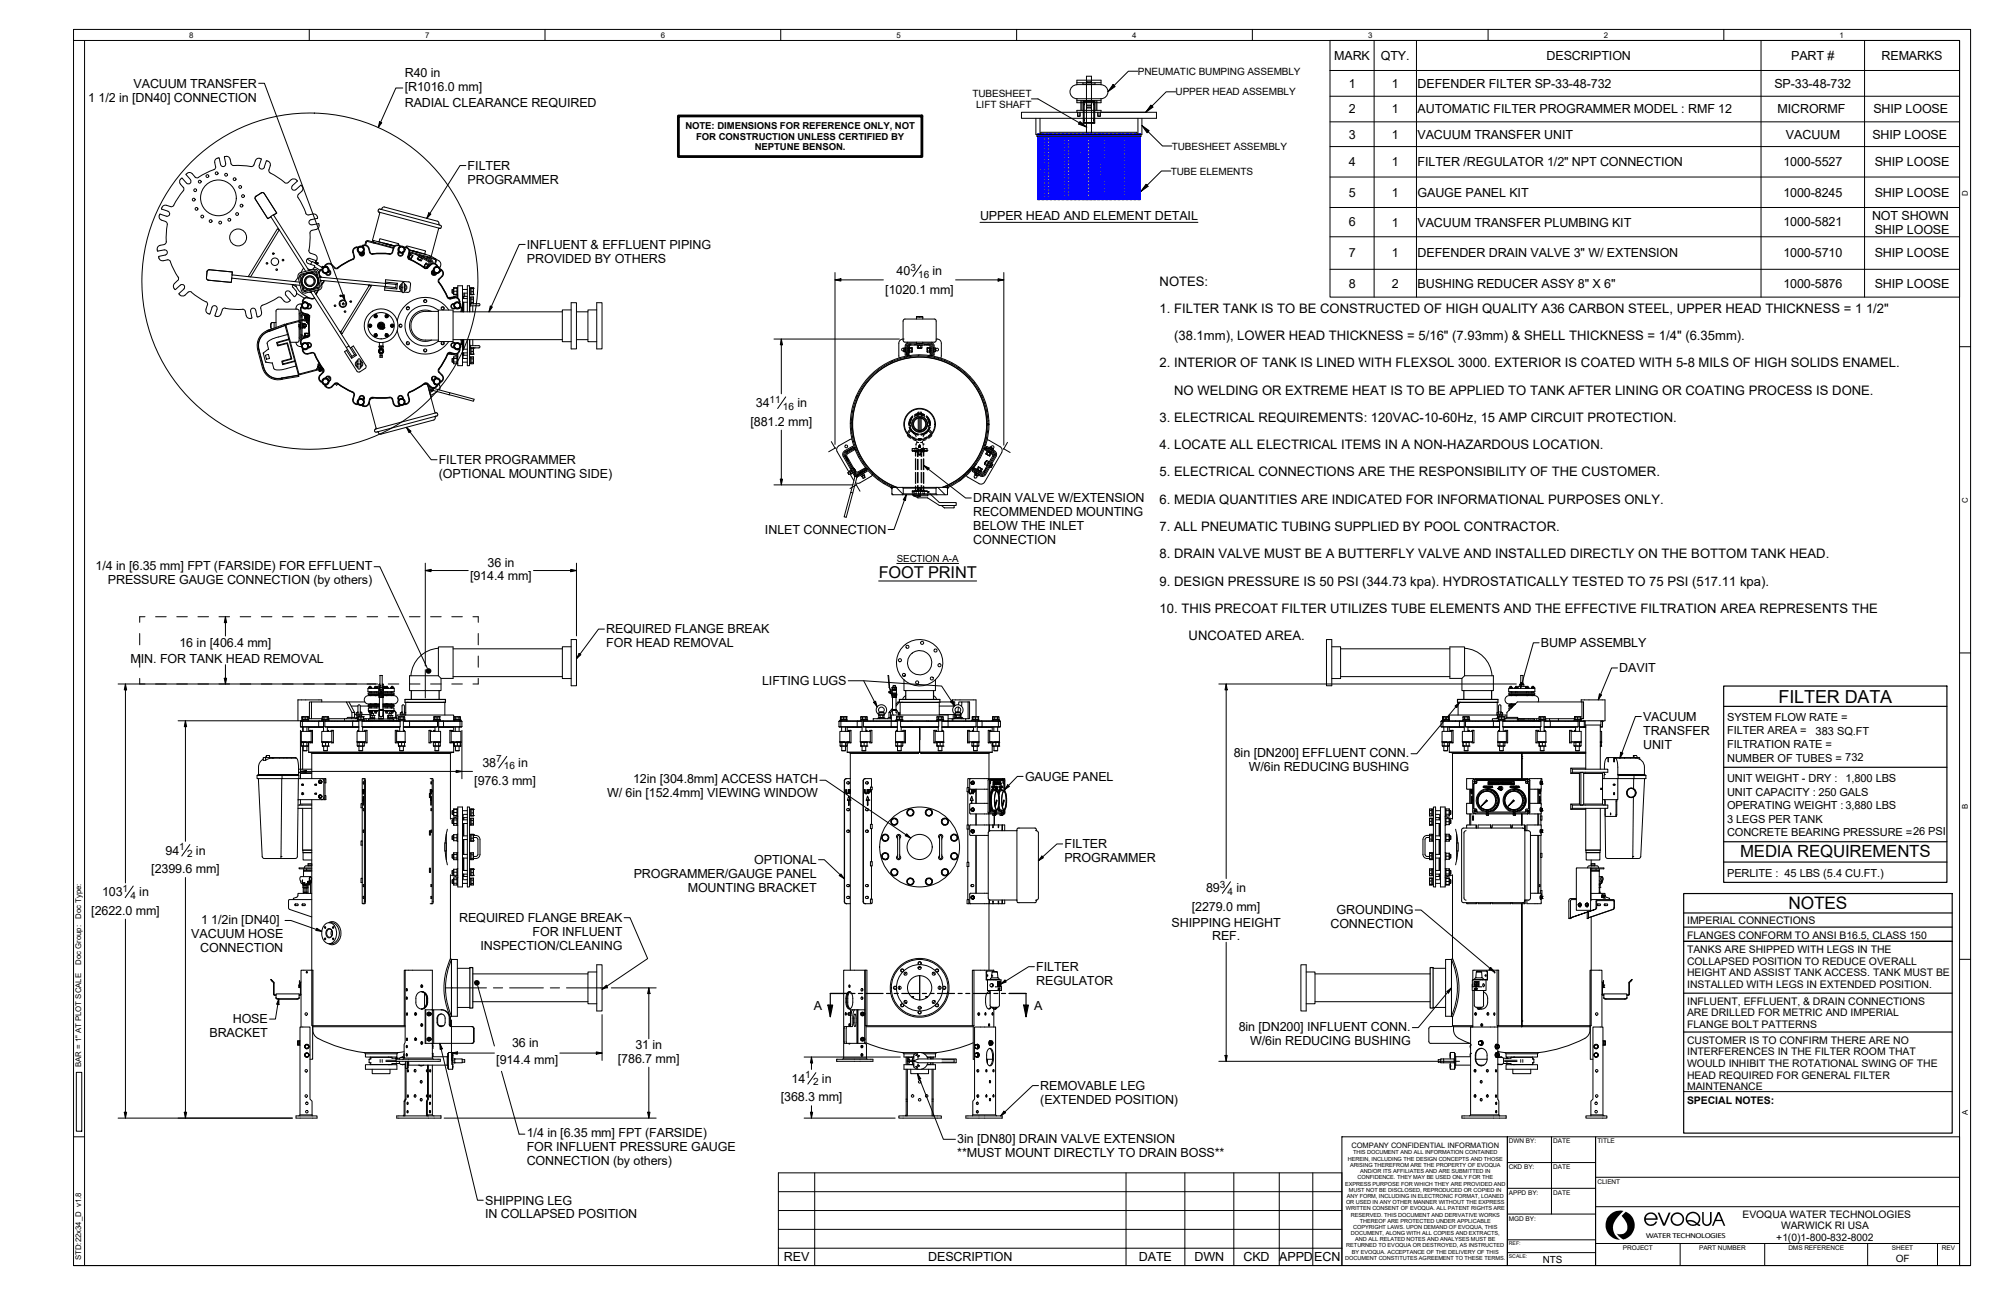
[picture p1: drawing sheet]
<svg xmlns="http://www.w3.org/2000/svg" width="432mm" height="279mm" viewBox="0 0 432 279" stroke-linecap="round" stroke-linejoin="round" font-family="sans-serif">
<defs><g id="words">
<text font-size="3.9" x="384" y="151.6">FILTER DATA</text>
<text font-size="3.7" x="386.1" y="196.2">NOTES</text>
<text font-size="3.6" x="375.7" y="185">MEDIA REQUIREMENTS</text>
<text font-size="3.5" x="189.7" y="124.8">FOOT PRINT</text>
<g font-size="2.8">
<text x="250.4" y="61.6">NOTES:</text>
<text x="250.4" y="67.5">1. FILTER TANK IS TO BE CONSTRUCTED OF HIGH QUALITY A36 CARBON STEEL, UPPER HEAD THICKNESS = 1 1/2&quot;</text>
<text x="253.5" y="73.4">(38.1mm), LOWER HEAD THICKNESS = 5/16&quot; (7.93mm) &amp; SHELL THICKNESS = 1/4&quot; (6.35mm).</text>
<text x="250.4" y="79.3">2. INTERIOR OF TANK IS LINED WITH FLEXSOL 3000. EXTERIOR IS COATED WITH 5-8 MILS OF HIGH SOLIDS ENAMEL.</text>
<text x="253.5" y="85.2">NO WELDING OR EXTREME HEAT IS TO BE APPLIED TO TANK AFTER LINING OR COATING PROCESS IS DONE.</text>
<text x="250.4" y="91">3. ELECTRICAL REQUIREMENTS: 120VAC-10-60Hz, 15 AMP CIRCUIT PROTECTION.</text>
<text x="250.4" y="96.9">4. LOCATE ALL ELECTRICAL ITEMS IN A NON-HAZARDOUS LOCATION.</text>
<text x="250.4" y="102.8">5. ELECTRICAL CONNECTIONS ARE THE RESPONSIBILITY OF THE CUSTOMER.</text>
<text x="250.4" y="108.7">6. MEDIA QUANTITIES ARE INDICATED FOR INFORMATIONAL PURPOSES ONLY.</text>
<text x="250.4" y="114.6">7. ALL PNEUMATIC TUBING SUPPLIED BY POOL CONTRACTOR.</text>
<text x="250.4" y="120.5">8. DRAIN VALVE MUST BE A BUTTERFLY VALVE AND INSTALLED DIRECTLY ON THE BOTTOM TANK HEAD.</text>
<text x="250.4" y="126.3">9. DESIGN PRESSURE IS 50 PSI (344.73 kpa). HYDROSTATICALLY TESTED TO 75 PSI (517.11 kpa).</text>
<text x="250.4" y="132.2">10. THIS PRECOAT FILTER UTILIZES TUBE ELEMENTS AND THE EFFECTIVE FILTRATION AREA REPRESENTS THE</text>
<text x="256.6" y="138.1">UNCOATED AREA.</text>
</g>
<g font-size="2.7">
<text x="87.4" y="16.7">R40 in</text>
<text x="288.1" y="12.9">MARK</text>
<text x="298.1" y="12.9">QTY.</text>
<text x="333.9" y="12.9">DESCRIPTION</text>
<text x="386.7" y="12.9">PART #</text>
<text x="406.2" y="12.9">REMARKS</text>
<text x="19.1" y="21.9">1</text>
<text x="21.3" y="21.9">1/2 in [DN40] CONNECTION</text>
<text x="28.8" y="18.9">VACUUM TRANSFER</text>
<text x="87.4" y="19.6">[R1016.0 mm]</text>
<text x="87.4" y="23.1">RADIAL CLEARANCE REQUIRED</text>
<text x="291.2" y="19">1</text>
<text x="300.5" y="19">1</text>
<text x="306.1" y="18.9">DEFENDER FILTER SP-33-48-732</text>
<text x="383.1" y="18.9">SP-33-48-732</text>
<text x="291.2" y="24.5">2</text>
<text x="291.2" y="29.9">3</text>
<text x="300.5" y="24.5">1</text>
<text x="300.5" y="29.9">1</text>
<text x="306.1" y="29.9">VACUUM TRANSFER UNIT</text>
<text x="306.1" y="24.5">AUTOMATIC FILTER PROGRAMMER MODEL : RMF 12</text>
<text x="383.8" y="24.5">MICRORMF</text>
<text x="385.6" y="29.9">VACUUM</text>
<text x="404.3" y="29.9">SHIP LOOSE</text>
<text x="404.5" y="24.5">SHIP LOOSE</text>
<text x="291.2" y="35.9">4</text>
<text x="300.5" y="35.9">1</text>
<text x="306.1" y="35.9">FILTER /REGULATOR 1/2&quot; NPT CONNECTION</text>
<text x="385" y="35.8">1000-5527</text>
<text x="404.7" y="35.9">SHIP LOOSE</text>
<text x="101" y="39.7">PROGRAMMER</text>
<text x="101" y="36.7">FILTER</text>
<text x="211.6" y="47.6">UPPER HEAD AND ELEMENT DETAIL</text>
<text x="291.2" y="42.4">5</text>
<text x="300.5" y="42.4">1</text>
<text x="306.1" y="42.4">GAUGE PANEL KIT</text>
<text x="385" y="42.4">1000-8245</text>
<text x="404.2" y="47.4">NOT SHOWN</text>
<text x="404.7" y="42.4">SHIP LOOSE</text>
<text x="113.8" y="53.7">INFLUENT &amp; EFFLUENT PIPING</text>
<text x="291.2" y="48.9">6</text>
<text x="300.5" y="48.9">1</text>
<text x="306.1" y="48.9">VACUUM TRANSFER PLUMBING KIT</text>
<text x="385" y="48.9">1000-5821</text>
<text x="404.7" y="50.4">SHIP LOOSE</text>
<text x="113.8" y="56.7">PROVIDED BY OTHERS</text>
<text x="193.6" y="59.3">40</text>
<text x="201.4" y="59.3">in</text>
<text x="291.2" y="55.5">7</text>
<text x="300.5" y="55.5">1</text>
<text x="306.1" y="55.5">DEFENDER DRAIN VALVE 3&quot; W/ EXTENSION</text>
<text x="385" y="55.5">1000-5710</text>
<text x="404.7" y="55.5">SHIP LOOSE</text>
<text x="191.1" y="63.4">[1020.1 mm]</text>
<text x="291.2" y="62">8</text>
<text x="300.5" y="62.1">2</text>
<text x="306.1" y="62">BUSHING REDUCER ASSY 8&quot; X 6&quot;</text>
<text x="385" y="62">1000-5876</text>
<text x="404.7" y="62">SHIP LOOSE</text>
<text x="163.2" y="87.9">34</text>
<text x="172.1" y="87.9">in</text>
<text x="162.1" y="91.9">[881.2 mm]</text>
<text x="94.7" y="100.1">FILTER PROGRAMMER</text>
<text x="94.7" y="103.1">(OPTIONAL MOUNTING SIDE)</text>
<text x="210.1" y="108.4">DRAIN VALVE W/EXTENSION</text>
<text x="210.1" y="111.4">RECOMMENDED MOUNTING</text>
<text x="165.2" y="115.2">INLET CONNECTION</text>
<text x="210.1" y="114.4">BELOW THE INLET</text>
<text x="210.1" y="117.4">CONNECTION</text>
<text x="20.6" y="122.9">1/4 in [6.35 mm] FPT (FARSIDE) FOR EFFLUENT</text>
<text x="23.3" y="126">PRESSURE GAUGE CONNECTION (by others)</text>
<text x="101.5" y="125.2">[914.4 mm]</text>
<text x="105.3" y="122.3">36 in</text>
<text x="130.9" y="136.6">REQUIRED FLANGE BREAK</text>
<text x="28.2" y="143">M</text>
<text x="30.4" y="143">IN. FOR TANK HEAD REMOVAL</text>
<text x="38.8" y="139.5">16 in [406.4 mm]</text>
<text x="130.9" y="139.6">FOR HEAD REMOVAL</text>
<text x="332.7" y="139.6">BUMP ASSEMBLY</text>
<text x="164.5" y="147.8">LIFTING LUGS</text>
<text x="349.6" y="145.1">DAVIT</text>
<text x="354.7" y="155.5">VACUUM</text>
<text x="354.7" y="158.5">TRANSFER</text>
<text x="354.7" y="161.5">UNIT</text>
<text x="104.1" y="165.4">38</text>
<text x="111.9" y="165.4">in</text>
<text x="266.4" y="163.4">8in [DN200] EFFLUENT CONN.</text>
<text x="269.6" y="166.3">W/6in REDUCING BUSHING</text>
<text x="102.4" y="169.4">[976.3 mm]</text>
<text x="131.1" y="172.1">W/ 6in [152.4mm] VIEWING WINDOW</text>
<text x="136.7" y="169">12in [304.8mm] ACCESS HATCH</text>
<text x="221.3" y="168.5">GAUGE PANEL</text>
<text x="35.7" y="184.4">94</text>
<text x="42.3" y="184.4">in</text>
<text x="229.8" y="183">FILTER</text>
<text x="32.6" y="188.4">[2399.6 mm]</text>
<text x="136.8" y="189.4">PROGRAMMER/GAUGE PANEL</text>
<text x="162.8" y="186.4">OPTIONAL</text>
<text x="229.8" y="186">PROGRAMMER</text>
<text x="19.7" y="197.4">[2622.0 mm]</text>
<text x="22" y="193.4">103</text>
<text x="30.1" y="193.4">in</text>
<text x="148.5" y="192.4">MOUNTING BRACKET</text>
<text x="257.3" y="196.5">[2279.0 mm]</text>
<text x="260.4" y="192.4">89</text>
<text x="267" y="192.4">in</text>
<text x="288.6" y="197.3">GROUNDING</text>
<text x="41.3" y="202.3">VACUUM HOSE</text>
<text x="43.4" y="199.3">1</text>
<text x="45.6" y="199.3">1/2in [DN40]</text>
<text x="99.2" y="198.9">REQUIRED FLANGE BREAK</text>
<text x="115" y="201.9">FOR INFLUENT</text>
<text x="253" y="199.9">SHIPPING HEIGHT</text>
<text x="261.7" y="202.9">REF.</text>
<text x="287.2" y="200.3">CONNECTION</text>
<text x="43.2" y="205.3">CONNECTION</text>
<text x="103.7" y="204.9">INSPECTION/CLEANING</text>
<text x="223.7" y="209.5">FILTER</text>
<text x="223.7" y="212.5">REGULATOR</text>
<text x="50.3" y="220.8">HOSE</text>
<text x="175.7" y="218">A</text>
<text x="223.3" y="218">A</text>
<text x="45.2" y="223.8">BRACKET</text>
<text x="110.5" y="225.9">36 in</text>
<text x="137.2" y="226.4">31 in</text>
<text x="267.4" y="222.4">8in [DN200] INFLUENT CONN.</text>
<text x="269.9" y="225.4">W/6in REDUCING BUSHING</text>
<text x="107.2" y="229.5">[914.4 mm]</text>
<text x="133.4" y="229.3">[786.7 mm]</text>
<text x="170.9" y="233.6">14</text>
<text x="177.5" y="233.6">in</text>
<text x="168.6" y="237.6">[368.3 mm]</text>
<text x="224.6" y="235.2">REMOVABLE LEG</text>
<text x="224.6" y="238.2">(EXTENDED POSITION)</text>
<text x="113.7" y="245.4">1/4 in [6.35 mm] FPT (FARSIDE)</text>
<text x="113.7" y="251.4">CONNECTION (by others)</text>
<text x="113.7" y="248.4">FOR INFLUENT PRESSURE GAUGE</text>
<text x="206.7" y="246.5">3in [DN80] DRAIN VALVE EXTENSION</text>
<text x="206.7" y="249.5">**MUST MOUNT DIRECTLY TO DRAIN BOSS**</text>
<text x="104.7" y="259.9">SHIPPING LEG</text>
<text x="104.7" y="262.9">IN COLLAPSED POSITION</text>
<text x="169.2" y="272.1">REV</text>
<text x="200.4" y="272.1">DESCRIPTION</text>
<text x="245.9" y="272.1">DATE</text>
<text x="257.9" y="272.1">DWN</text>
<text x="268.5" y="272.1">CKD</text>
<text x="276.2" y="272.1">APPD</text>
<text x="283.7" y="272.1">ECN</text>
</g>
<g font-size="2.4">
<text x="372.9" y="155.6">SYSTEM FLOW RATE =</text>
<text x="372.9" y="158.5">FILTER AREA =</text>
<text x="372.9" y="161.4">FILTRATION RATE =</text>
<text x="392" y="158.5">383 SQ.FT</text>
<text x="372.9" y="164.3">NUMBER OF TUBES = 732</text>
<text x="372.9" y="168.7">UNIT WEIGHT - DRY :</text>
<text x="372.9" y="171.6">UNIT CAPACITY : 250 GALS</text>
<text x="398.4" y="168.7">1,800 LBS</text>
<text x="372.9" y="174.6">OPERATING WEIGHT :3,880 LBS</text>
<text x="372.9" y="177.5">3 LEGS PER TANK</text>
<text x="372.9" y="180.4">CONCRETE BEARING PRESSURE =26 PSI</text>
<text x="372.9" y="189.1">PERLITE : 45 LBS (5.4 CU.FT.)</text>
</g>
<g font-size="2.3">
<text x="364.2" y="202.5">FLANGES CONFORM TO ANSI B16.5, CLASS 150</text>
<text x="364.2" y="199.4">IMPERIAL CONNECTIONS</text>
<text x="364.2" y="205.6">TANKS ARE SHIPPED WITH LEGS IN THE</text>
<text x="364.2" y="208.1">COLLAPSED POSITION TO REDUCE OVERALL</text>
<text x="364.2" y="210.6">HEIGHT AND ASSIST TANK ACCESS. TANK MUST BE</text>
<text x="364.2" y="213.2">INSTALLED WITH LEGS IN EXTENDED POSITION.</text>
<text x="364.2" y="216.8">INFLUENT, EFFLUENT, &amp; DRAIN CONNECTIONS</text>
<text x="364.2" y="219.3">ARE DRILLED FOR METRIC AND IMPERIAL</text>
<text x="364.2" y="221.8">FLANGE BOLT PATTERNS</text>
<text x="364.2" y="227.7">INTERFERENCES IN THE FILTER ROOM THAT</text>
<text x="364.2" y="225.1">CUSTOMER IS TO CONFIRM THERE ARE NO</text>
<text x="364.2" y="230.2">WOULD INHIBIT THE ROTATIONAL SWING OF THE</text>
<text x="364.2" y="232.7">HEAD REQUIRED FOR GENERAL FILTER</text>
<text x="364.2" y="238.3">SPECIAL NOTES:</text>
<text x="364.2" y="235.2">MAINTENANCE</text>
</g>
<g font-size="2.2">
<text x="245.6" y="16.1">PNEUMATIC BUMPING ASSEMBLY</text>
<text x="209.9" y="20.9">TUBESHEET</text>
<text x="210.8" y="23.3">LIFT SHAFT</text>
<text x="253.8" y="20.6">UPPER HEAD ASSEMBLY</text>
<text x="253" y="32.3">TUBESHEET ASSEMBLY</text>
<text x="252.8" y="37.7">TUBE ELEMENTS</text>
<text x="196.6" y="58.4">3</text>
<text x="198.2" y="59.9">16</text>
<text x="166.1" y="86.9">11</text>
<text x="169" y="88.4">16</text>
<text x="107.1" y="164.5">7</text>
<text x="108.8" y="166">16</text>
<text x="38.7" y="183.5">1</text>
<text x="40.4" y="185">2</text>
<text x="263.4" y="191.5">3</text>
<text x="26.5" y="192.4">1</text>
<text x="28.2" y="194">4</text>
<text x="265" y="193">4</text>
<text x="173.9" y="232.7">1</text>
<text x="175.5" y="234.2">2</text>
<text x="376.2" y="262.8">EVOQUA WATER TECHNOLOGIES</text>
<text x="383.5" y="267.7">+1(0)1-800-832-8002</text>
<text x="384.5" y="265.1">WARWICK RI USA</text>
<text x="409.3" y="272.3">OF</text>
</g>
<g font-size="2.1">
<text x="148" y="27.8">NOTE: DIMENSIONS FOR REFERENCE ONLY, NOT</text>
<text x="150.3" y="30.1">FOR CONSTRUCTION UNLESS CERTIFIED BY</text>
<text x="162.9" y="32.4">NEPTUNE BENSON.</text>
<text x="193.6" y="121.2">SECTION A-A</text>
<text x="333.1" y="272.4">NTS</text>
</g>
<g font-size="1.7">
<text x="40.9" y="8.1">8</text>
<text x="91.8" y="8.1">7</text>
<text x="142.7" y="8.1">6</text>
<text x="193.5" y="8.1">5</text>
<text x="244.4" y="8.1">4</text>
<text x="295.4" y="8.1">3</text>
<text x="346.3" y="8.1">2</text>
<text x="397.2" y="8.1">1</text>
<text x="424.8" y="42.4" transform="rotate(-90 424.8 42.4)">D</text>
<text x="424.8" y="108.5" transform="rotate(-90 424.8 108.5)">C</text>
<text x="424.8" y="174.5" transform="rotate(-90 424.8 174.5)">B</text>
<text x="17.5" y="198.2" transform="rotate(-90 17.5 198.2)">Doc Type:</text>
<text x="17.5" y="208.1" transform="rotate(-90 17.5 208.1)">Doc Group:</text>
<text x="17.5" y="230.2" transform="rotate(-90 17.5 230.2)">BAR = 1&quot; AT PLOT SCALE</text>
<text x="424.8" y="240.6" transform="rotate(-90 424.8 240.6)">A</text>
<text x="355.3" y="267.2">WATER TECHNOLOGIES</text>
<text x="17.5" y="271.8" transform="rotate(-90 17.5 271.8)">STD:22x34_D v1.8</text>
</g>
<text font-size="1.6" x="291.8" y="247.6">COMPANY CONFIDENTIAL INFORMATION</text>
<g font-size="1.4">
<text x="325.8" y="246.7">DWN BY:</text>
<text x="335.3" y="246.7">DATE</text>
<text x="344.9" y="246.7">TITLE</text>
<text x="325.8" y="252.2">CKD BY:</text>
<text x="325.8" y="257.8">APPD BY:</text>
<text x="335.3" y="252.2">DATE</text>
<text x="335.3" y="257.8">DATE</text>
<text x="344.9" y="255.4">CLIENT</text>
<text x="325.8" y="263.3">MGD BY:</text>
<text x="350.4" y="269.7">PROJECT</text>
<text x="366.8" y="269.7">PART NUMBER</text>
<text x="386.1" y="269.7">DMS REFERENCE</text>
<text x="408.5" y="269.7">SHEET</text>
<text x="419.3" y="269.7">REV</text>
</g>
<g font-size="1.2">
<text x="291" y="250.4">HEREIN, INCLUDING THE DESIGN CONCEPTS AND THOSE</text>
<text x="291.5" y="251.7">ARISING THEREFROM ARE THE PROPERTY OF EVOQUA</text>
<text x="292.1" y="249.1">THIS DOCUMENT AND ALL INFORMATION CONTAINED</text>
<text x="290.4" y="255.8">EXPRESS PURPOSE FOR WHICH THEY ARE PROVIDED AND</text>
<text x="291.2" y="257.1">MUST NOT BE DISCLOSED, REPRODUCED OR COPIED IN</text>
<text x="293.1" y="254.4">CONFIDENCE. THEY MAY BE USED ONLY FOR THE</text>
<text x="293.7" y="253.1">AND/OR ITS AFFILIATES AND ARE SUBMITTED IN</text>
<text x="290.5" y="261.1">WRITTEN CONSENT OF EVOQUA. ALL PATENT RIGHTS ARE</text>
<text x="290.6" y="259.8">OR USED IN ANY OTHER MANNER WITHOUT THE EXPRESS</text>
<text x="290.8" y="258.4">ANY FORM, INCLUDING IN ELECTRONIC FORMAT, LOANED</text>
<text x="291.7" y="262.5">RESERVED. THIS DOCUMENT AND DERIVATIVE WORKS</text>
<text x="293.6" y="263.8">THEREOF ARE PROTECTED UNDER APPLICABLE</text>
<text x="290.7" y="269.1">RETURNED TO EVOQUA OR DESTROYED, AS INSTRUCTED</text>
<text x="291.7" y="266.5">DOCUMENT, ALONG WITH ALL COPIES AND EXTRACTS,</text>
<text x="292.2" y="265.1">COPYRIGHT LAWS. UPON DEMAND OF EVOQUA, THIS</text>
<text x="292.6" y="267.8">AND ALL RELATED NOTES AND ANALYSES MUST BE</text>
<text x="290.4" y="271.8">DOCUMENT CONSTITUTES AGREEMENT TO THESE TERMS.</text>
<text x="291.9" y="270.5">BY EVOQUA. ACCEPTANCE OF THE DELIVERY OF THIS</text>
</g>
<g font-size="1.1">
<text x="325.8" y="268.6">REF:</text>
<text x="325.8" y="271.4">SCALE:</text>
</g>
</g></defs>
<!-- layer: Hatch -->
<g fill="none" stroke="#000" stroke-width=".22">
<path d="M192.8 77.8l-.5 .4M196 76.8l-.4 .3M196 76.7l-.1 .1M196.3 74.7l-.2 .5M196.6 74.3l-.3 .3M198.4 76.6l-.2 .2M198.6 68.3l-.1 .1M198.6 74.1l-.1 .1M200.2 74.2l-.1 .3M200.5 76.7l-.2 .2M201 76l-.2 .4M201.2 76.7l-.1 .1"/>
<path d="M202.4 77.1l-.2 .1M204.1 77.7l-.2 .1M205.6 78.4l-.1 .1M207 79.2l-.1 .2M182.7 99.2l.3 .1M182.7 97.3l.2 .2M183.1 98.9l-.2 .1M183.8 91.2l-.2 .2M183.9 93.3l-.2 .2M184.1 88.6l-.3 .3M184.3 95.2l-.2 .2M184.5 96.6l-.2 .3"/>
<path d="M184.8 96.9l-.1 .2M185.2 85.3l-.4 .4M185.5 98.4l-.1 .2M186.4 99.8l-.2 .2M208.3 80.2l-.2 .1M209.4 81.3l-.1 .1M210.5 82.5l-.2 .2M211.4 83.9l-.2 .1M212.2 85.3l-.2 .2M212.7 96.6l-.1 .2M212.8 86.9l-.2 .2M212.9 95.8l-.4 .3"/>
<path d="M213.2 88.7l-.2 .2M213.4 93l-.2 .2M213.5 90.7l-.2 .2M213.8 97.5l.3 .4M214.3 98.3l.2 .3M184.3 101.9l.4 .2M184.7 101.6l-.2 .1M185 102.4l.3 .1M187 101.1v.1M187.4 101.1l-.2 .2M188.5 102.3l-.2 .1M189.7 103.3l-.2 .1"/>
<path d="M191 104.2l-.2 .2M192.5 105l-.2 .1M192.5 105.2l-.1 .1M192.6 106.5l.2 .2M193.5 105.2l1.4 1.4M202.5 105.2l1.6 1.5M204.8 105.2l-.1 .1M208.6 102.3l-1.4 1.5M210.2 101.1l-.1 .1M210.4 101l.2 .4M210.8 100.1l-1.9 1.9M212.5 101.5l.1 .2"/>
</g>
<!-- layer: Visible (ANSI) -->
<g fill="none" stroke="#000" stroke-width=".22">
<path d="M94.6 139.6h3.2v6.8h-2.6l-.6-.6zM94.7 139.9a6.3 6.3 0 0 0-6 5.9M121.4 140h-23.6M123.3 138h1.2v10h-1.2zM123.3 139.5h-1.9v6.9h1.9M286.4 138h1.1v10h-1.1zM287.5 139.5h1.9v6.9h-1.9M313 139.6h3.2v6.2l-.6 .6h-2.6zM313 140h-23.6M316.2 139.9a6.3 6.3 0 0 1 5.9 5.9M64.9 155.6h.1M64.9 155.6v1.2"/>
<path d="M64.9 156.8l4 .1M65 155.5l-.1 .1M65.1 155.5h-.1M65.2 154.7v.5M65.2 154.7h.1M65.2 154.7l.1 .5M65.3 154.7h-.1M65.3 154.7h.1M65.3 154.7v.5h.6M65.3 155.2h.1M65.3 155.6h.1M65.3 155.6v1.2l.1 .1"/>
<path d="M65.3 156.9v.9M65.4 155.5h-.3M65.4 155.5l-.1 .1M65.5 156.9v.9M65.9 154.7h-.6M66.3 156.9v.9M66.5 154.7h-.6M66.5 154.7h.1M66.5 154.7v.5h-.6v-.5M66.5 154.7v.5M66.5 154.7h-1.2M66.5 155.2h.1"/>
<path d="M66.5 155.4v-.2h-1.3v.2M66.6 155.5v-.1h-1.5v.1M66.6 156.9v.9M66.7 156.9h-.1M67.1 157.6l-.3 .2M67.1 157.8v-.2l-.3 .2M67.1 157.8l.4-.2v2.7l-.4-.2M67.2 157.8v2.3M67.2 157.8h-2.1v2.3M67.2 155.1v-3.7h-.4v3.7h2.8M67.5 157.6l-.3 .2M68.9 155.5l-.1 .1v1.2l.1 .1"/>
<path d="M69.5 151.4v-.4h-5.2v4.5h.7M69.5 155.1v.3M69.5 155.5h-4.1M69.6 154.7v.5h.3M69.6 154.7h.1M69.7 155.2h.1M69.8 155.5v2.3M69.8 155.6h-4.9M69.8 156.8h-4.9M69.8 156.9h-.9M69.8 156.9h-3.2M69.9 154.7h-.3"/>
<path d="M69.9 154.7v.5h.7M70.1 155.6v1.2M70.1 156.8l6.2 .1M70.2 155.5h-.7M70.2 155.5h8.1M70.2 155.5l-.1 .1M70.6 154.7h-.7M70.7 156.9v.9M70.7 154.7h.3v.5h-.4zM70.9 155.2h.1M70.9 157.6h-.2M70.9 157.8v-.2l-.2 .2"/>
<path d="M70.9 154.7h-1.3M70.9 155.4v-.2h-1.3v.2M71.1 155.5v-.1h-1.6v.1M71.4 157.8l.1-.2h.5v2.7h-.5l-.1-.2M71.6 157.8v2.3M71.6 157.8h-2.1v2.3M72 157.6l-.4 .2M74.4 155.1h-3.4M74.8 151.4h.5l1.2 2.3h-.5zM74.8 151.4h-7.6M76 153.7l-.1 1.4M76.3 155.5l-.2 .1v1.2l.2 .1"/>
<path d="M76.5 154.8h-1.4l-.3 .3M76.5 154.8l.3 .1M76.5 153.7v1.1M76.9 154.2h-.4M77.1 154.2v.6h.2h-.3v.1M77.2 157.6l.2 .2M77.3 154.7h.1M77.3 154.7v.5M77.3 155.2h.1M77.3 153.6l-.1 .1M77.3 153.7h-.1M77.3 153.8h-.4"/>
<path d="M77.3 154.9h-.6v.2M77.3 155.1h-2.9v.4M77.3 154.7v.5h.6M77.5 155.5v2.3M77.5 157.6h-.3v.2M77.5 155.6h-7.4M77.5 156.8h-7.4M77.5 156.9h-1.2M77.5 156.9h-6.8M77.5 154.3v.4M77.8 152.3l-.3-.2-.2 .2M77.8 153.6h.1"/>
<path d="M77.8 153.6v.1M77.8 153.7l.3 .1v.4h-1.2v-.4l.3-.1M77.8 153.7h.1M77.9 154.7h-.6M77.9 154.7v.5h.6M78 154.2v.5M78 154.3h-.9M78.1 153.8h-.3M78.2 155.6v1.2M78.2 156.8l.1 .1M78.3 156.9v.9M78.3 155.5l-.1 .1"/>
<path d="M78.5 154.7h.1M78.5 154.7h-1.2M78.5 154.7h-.6M78.5 154.7v.5M78.5 155.2h.1M78.5 155.1h.6v.4h6.6M78.5 155.4v-.2h-1.3v.2M78.6 157.8l.1-.2h.5v2.7l-.6-.1M78.7 155.5v-.1h-1.6v.1M78.8 151.4h-3.5M79 157.8v2.3M79 157.8h-1.9v2.3"/>
<path d="M79.2 157.6l-.2 .2M79.5 152.2v.3h2.4M79.5 152.3h-1.7v1.5a.26 .26 0 0 1-.3 .3 .26 .26 0 0 1-.2-.3v-1.5h-1.5M79.5 149.7v.1M79.5 153.3h.1M79.6 149.8l.1 .1M79.6 153.3h5.4M79.6 153.4v.2M79.6 153.5l.1 .1M79.6 148.5h.1M79.6 153.4h.1M79.7 153.4h-.1"/>
<path d="M79.7 150h.1M79.7 152l-.1 .1M79.7 152h.1M79.7 150l.3 .1M79.7 153.4v.1M79.8 149.2v.3M79.8 152.5v.2M79.8 148.3h-.2M79.8 151.9h.1M79.9 155.1h-.8M79.9 148.3v.2M79.9 154.4h.1"/>
<path d="M79.9 154.9v-.5v.5M79.9 154.9v.2M79.9 154.9h.1M80 153.4v.1M80 151.9l-.3 .1M80 151.9h.2M80 148.3h.2M80 148.3h-.2M80 148.3v-.2h-.2v.2M80 149.2v.3M80 152.5v.2M80 153.6v.3h-.2v-.3"/>
<path d="M80.1 152.4l.1 .3M80.1 154.2h-2M80.1 149.5h.1M80.2 148.5v-.2h-.6v.2M80.2 148.5h-.6M80.2 148.5h.1M80.2 149.2l-.1 .3h.9M80.2 153.4h-.5M80.2 153.5l-.5 .1M80.2 153.6h-.6M80.2 153.4h.1M80.2 153.5v.4"/>
<path d="M80.2 153.4v.1M80.2 150l-.2 .1M80.3 148.5h-.8M80.3 153.3h-.7M80.3 154.9v.2M80.4 154.4h-.5M80.4 154.4v.5M80.4 154.9h-.5M80.4 153.3v.6M80.4 154.9v.2M80.6 154h-.5M80.6 154.4v-.5h-.4l-.1 .5"/>
<path d="M80.8 154.4h-.4M80.8 154.4h.1M80.8 154.4h-.9M80.8 154.4v.7M80.8 154.9h-.4M80.8 154.9h.1M80.8 154.9h-.9M80.8 148.5h.1M80.8 150l.4 .1M80.8 153.4v.2M80.8 153.4h.1M80.8 153.5v.1"/>
<path d="M80.9 155.1h-1M80.9 153.4v.1M81 148.3h-.2M81 149.2v.3M81 152.5v.2M81.1 148.3v.2M81.2 151.9h.1M81.2 151.9h-.4M81.2 153.4v.1M81.2 148.3h-.2M81.2 148.3h.1M81.2 150v.1"/>
<path d="M81.2 148.3v-.2h-.2v.2M81.2 149.2v.3M81.2 152.5v.2M81.2 153.6v.3h-.2v-.3M81.3 150h-.5M81.3 150l-.1 .1M81.3 151.9h-.5M81.3 148.5l-.1-.2h-.4v.2M81.3 148.5h-.5M81.3 148.5h.1M81.3 153.4l.1 .1M81.4 153.4h-.6"/>
<path d="M81.4 153.5l-.6 .1M81.5 148.5h-.8M81.5 153.3h-.8M81.5 148.1v.4M81.5 148.1h.1M81.7 149.9h-2.2M81.7 150h-2M81.8 149.6l-.1 .2M81.8 149.7h-2.3M81.8 149.5h-.6M81.8 149.5v.1M81.8 149.5h-2.3v.2"/>
<path d="M81.8 153.3v1.8h1v-.1h-1M81.8 148.5h-2.4v.7h2.4M81.8 148.3l.1 .6M81.8 150.1h-2.3a.9 .9 0 0 0-.9 .9 .9 .9 0 0 0 .9 .9h2.4M81.8 148.7h.1M81.8 150.4h.9M81.8 150.4h.1M81.9 148.9l-.1 .6M81.9 154a.46 .46 0 0 0 .4 .7 .46 .46 0 0 0 .4-.7M81.9 150.4v2.7M81.9 153.3v.9M81.9 152h-2.2"/>
<path d="M81.9 152.1h-2.4v.1M81.9 152.2h-2.4M81.9 152.7h-2.3l-.1 .6M81.9 148.3h.2l-.1 1.3M81.9 148.3h-.1M81.9 148.3v.4M81.9 148.7h-.1M81.9 148.7h.2h-.2M81.9 150v.4M82 145.8l.1 2.5M82 147.6l-.2 .1v.4M82 147.7h-.2"/>
<path d="M82 148.9h-.1M82 147.9h.1M82 148.2l-.1 .1M82 148.1h-.5M82.1 145.7h-.1M82.1 148.8h.4v.9h-.4zM82.1 149h-.3M82.1 149.6h-.3M82.1 149.3h.4v.1h-.4zM82.3 150v.4M82.5 148.3v.7M82.5 145.7h.1"/>
<path d="M82.5 145.7h-.4M82.5 145.8v2.5h.2M82.5 147.6l.2 .1M82.5 147.9v.3h.2M82.6 148.3v.4M82.6 150v.4M82.6 148.1l.1 .2M82.7 150.4v2.7M82.7 150.4h-.8M82.7 153.1h-.8M82.7 153.3v.9a.4 .4 0 0 1-.4 .4 .4 .4 0 0 1-.4-.4M82.7 152.1h2.3l.1 .1"/>
<path d="M82.7 152.7l2.3 .1 .1 .6-.8-.1M82.7 148.7l.1 .3M82.7 148.9h-.2M82.7 147.7v.4M82.7 147.7h-.2M82.7 153.3v-.2h-.9v.2M82.8 148.5h2.3v.7h-2.3M82.8 149h-.3v.6M82.8 149v.5M82.8 149.5v.5h-1.1v-.2M82.8 148.3h-.1M82.8 148.3h-1"/>
<path d="M82.8 148.3v.4M82.8 148.7h-.3h.2M82.8 148.7h-.1M82.8 150.1h2.2a.9 .9 0 0 1 .9 .9 .9 .9 0 0 1-.9 .9h-2.3M82.8 149.5h2.3v.2M82.8 150.4v-.4h-.7h-.3v.4M82.8 150.4h-.1M82.8 150.4h-.9M82.8 149.6h-.3M82.8 153.3v1.7M82.8 149.8h-1.1M83.1 148.1h-.6"/>
<path d="M83.1 148.1h.1M83.1 148.1l-.2 .1v.2h.2M83.1 148.4v.1M83.2 148.5h.1M83.2 153.4h.1M83.2 153.4v.2M83.2 153.6h.1M83.3 150l.1 .1M83.3 153.4v.1M83.3 148.3h-.1M83.3 149.5h-.5M83.3 149.2v.3"/>
<path d="M83.3 152.5v.2M83.4 151.9h-.1M83.4 151.9h.4M83.5 148.3v.2M83.6 153.4v.1M83.6 148.3h-.3M83.6 148.3h.1M83.6 148.3v-.2h-.3v.2M83.6 149.2v.3M83.6 152.5v.2M83.6 153.6v.3h-.3v-.3M83.7 148.5v-.2h-.5v.2"/>
<path d="M83.7 148.5h-.5M83.7 148.5h.1M83.7 153.4l.1 .1M83.8 150h-.5M83.8 150l-.4 .1M83.8 151.9h-.5M83.8 153.4h-.6M83.8 153.5l-.6 .1M83.8 154.4h.1M83.8 154.9v-.5v.5M83.8 154.9v.2M83.8 154.9h.1"/>
<path d="M83.9 148.5h-.8M83.9 153.3h-.8M84 154.4h-.2M84 154.4h.2M84.1 153.3v.6M84.2 154.9v.2M84.2 154.4v.5M84.2 154.9h-.4M84.3 154.9v.2M84.3 150l.2 .1M84.4 153.4v.2M84.4 153.5v.1"/>
<path d="M84.4 148.5h.1M84.4 149.2l.1 .3h-.9M84.4 153.4h.1M84.4 152.7h.1M84.5 154h-.5M84.5 154.4l-.1-.5h-.4v.5M84.5 149.5h.1M84.5 153.4v.1M84.5 152.4l-.1 .3M84.5 149.2v.3M84.5 151.9h-.1M84.5 148.3h-.1"/>
<path d="M84.5 152.5v.2h-.1M84.6 151.9l.3 .1M84.6 153.6h-.2M84.6 154.4h-.4M84.6 154.4h.1M84.6 154.4h-.8M84.6 154.4v.7M84.6 154.9h-.4M84.6 154.9h.1M84.6 154.9h-.8M84.7 148.3v.2M84.7 155.1h-1"/>
<path d="M84.7 150h.1M84.8 153.4v.5h-.3v-.3M84.8 148.3h-.3M84.8 148.3h.1M84.8 148.3v-.2h-.3v.2M84.8 149.2v.3M84.8 152.5v.2M84.9 150l-.3 .1M84.9 152h.1M84.9 152l.1 .1M84.9 150h.1M84.9 148.5l-.1-.2h-.4v.2"/>
<path d="M84.9 148.5h-.5M84.9 148.5h.1M84.9 150h-2.1M84.9 152h-2.2M84.9 153.4h-.5M84.9 153.4h.1M84.9 153.5l-.3 .1M84.9 153.6h-.3M85 153.4l-.1 .2M85 155.5v-.4h-5.4v.4M85 149.9h-2.2M85 153.3h.1"/>
<path d="M85 149.8l-.1 .1M85.1 149.7l-.1 .1M85.1 149.7h-2.3M85.1 152.2v.3h-2.4M85.1 152.2h-2.4M85.1 148.5h-.8M85.1 153.3l.4 .4M85.1 153.3l.4 .4v1.1M85.3 157.6l.3 .2M85.4 153.7v1.1l.3 .3h-1M85.5 154.8h-.9M85.5 154.8l.2 .2"/>
<path d="M85.6 157.8v2.3M85.6 157.8h1.9v2.3M85.7 155.5h.1M85.9 157.8v-.2h-.6v2.7l.6-.1M86 154.7h.4M86 154.7v.5h.4M86.1 155.2h.1M86.3 156.9v.9M86.3 155.5h-8M86.3 155.5l.1 .1M86.3 156.9h-8M86.4 154.7v.5h.7"/>
<path d="M86.4 155.6h-8.2M86.4 155.6v1.2M86.4 156.8h-8.2M86.4 156.8l-.1 .1M86.8 153.6h.1M86.8 153.7l-.4 .1v.4h1.2v-2.7h8.4v2.8M86.8 154.2v.1M86.8 153.7h.1M86.8 153.8h-.4M87.1 154.7h-.7M87.1 155.5v2.3M87.1 157.6h.2v.2"/>
<path d="M87.3 155.2h.1M87.3 152.3l-.3-.2-.2 .2M87.3 152.3v1.5a.26 .26 0 0 1-.2 .3 .26 .26 0 0 1-.3-.3v-1.5M87.3 157.6l-.1 .2M87.3 155.4v-.2h-1.3v.2M87.3 153.6h.1M87.3 153.7h.1M87.3 153.7l.3 .1h-.3M87.3 154.2v.1M87.4 154.7h-1.4M87.4 154.7h-.3M87.4 154.7v.5h-.3v-.5"/>
<path d="M87.5 155.5v-.1h-1.6v.1M88.3 155.5v1.4M88.3 156.9h-1.2M92.6 157.6l.3 .2M92.9 157.8v2.3M92.9 157.8h2.2v2.3M93.2 157.8l-.2-.2h-.4v2.7h.4l.2-.2M93.7 154.7h.7M93.7 154.7v.5M93.7 154.7h.1M93.7 155.2h.1M93.8 157.8l-.1-.2v.2"/>
<path d="M93.9 156.9v.9M93.9 157.6h-.2M93.9 156.9h-6.8M94.3 155.5h-8M94.3 155.5l.2 .1M94.4 155.2h-.7M94.5 155.6h-7.4M94.5 155.6v1.2M94.5 156.8l-6.2 .1M94.5 156.8h-7.4M94.6 145.8h-6.2v3.2h6.8v-2.6M94.7 155.5v2.3"/>
<path d="M94.9 154.7h.1M94.9 154.7h-1.2M94.9 155.2h.1M94.9 154.7h-.5M94.9 154.7v.5h-.5v-.5M95 155.4v-.2h-1.3v.2M95.1 155.5v-.1h-1.6v.1M95.1 155.5h-.8M95.6 155.5l.2 .1v1.2l-.2 .1M95.6 156.9h-.9M97.1 157.6l.3 .2M97.4 157.8v2.3"/>
<path d="M97.4 157.8h2.1v2.3M97.5 157.6l.3 .2M97.7 157.8l-.2-.2v.2l-.4-.2v2.7l.4-.2v.2l.2-.2M97.9 156.9h.1M97.9 156.9h-3.2M97.9 156.9v.9M97.9 155.4v-1.1h-12.2v1.2M98 154.7h1.1M98 154.7v.5M98 155.2v.2v-.2M98 155.2h1.4v.2M98 155.4h.1"/>
<path d="M98.1 155.2h.1M98.3 156.9v.9M98.4 154.7v.5M99.1 155.2h-1.1M99.1 156.9v.9M99.2 154.7h.2v.5h-.3zM99.2 155.5h-4.1M99.2 155.5l.1 .1v1.2l-.1 .1M99.3 155.2h.1M99.4 154.7h-1.4M99.5 155.5v-.1h-1.6v.1M99.5 155.5h-.3"/>
<path d="M99.5 155.5l.2 .1M99.7 155.6h-5M99.7 155.6v1.2M99.7 156.8l-4.1 .1M99.7 156.8h-5M121.4 146h-23.6M181.1 156.8l4.1 .1M181.1 156.8h5M181.1 155.6h5M181.1 155.6h.1M181.1 155.6v1.2M181.3 155.5l-.2 .1"/>
<path d="M181.5 154.7v.5M181.5 155.4v-.2h1.3v.2M181.5 154.7h.1M181.5 155.6h.1M181.5 155.6l.2 2.2M181.5 154.7v.5h.6M181.5 155.2h.1M181.7 155.5h4M181.7 155.5l-.2 .1M181.7 155.5h-.4M182.1 154.7h-.6M182.5 156.9v.9"/>
<path d="M182.7 154.7h-.6M182.7 154.7h.1M182.7 154.7v.5M182.7 154.7h-1.2M182.7 154.7v.5h-.3h-.3v-.5M182.7 155.2h.1M182.9 156.9h3.2M182.9 156.9v.9M182.9 155.5v-.1h-1.6v.1M183 156.9h-.1M183.3 157.6l-.3 .2M183.3 157.8v-.2l-.2 .2"/>
<path d="M183.4 157.8l.3-.2v2.7l-.3-.2M183.5 157.8h-2.2v2.3M183.5 157.8v2.3M183.7 157.6l-.2 .2M185.2 156.9h.9M185.2 155.5l-.1 .1v1.2l.1 .1M185.8 154.7v.5h.4M185.9 155.4v-.2h1.3v.2M185.9 155.2h.1M186.1 155.5v2.3M186.2 154.7h-.4M186.2 154.7v.5h.7"/>
<path d="M186.4 156.8l6.1 .1M186.4 156.8h7.3M186.4 155.6h7.3M186.4 155.6v1.2M186.5 155.5l-.1 .1M186.5 155.5h-.8M186.9 154.7h-.7M186.9 156.9h6.8M186.9 154.7h.3v.5h-.3zM186.9 156.9v.9M187.1 155.2h.1M187.2 157.6h-.3"/>
<path d="M187.2 157.8v-.2l-.2 .2M187.2 154.7h-1.4M187.3 155.5v-.1h-1.6v.1M187.6 157.8l.2-.2h.4v2.7h-.4l-.2-.2M187.9 157.8h-2.2v2.3M187.9 157.8v2.3M188.2 157.6l-.3 .2M189.5 155.1v-.2h1.6v.2M189.7 154.1a1.13 1.13 0 0 1-.3-1.7 1.13 1.13 0 0 1 1.7 0 1.13 1.13 0 0 1-.2 1.7M189.7 154.8h1.1M189.7 154.3h1.1M189.7 154.8h.1"/>
<path d="M189.7 154.3v.5M189.7 153.8h1.2M189.8 154.9v-.1h1v.1M189.8 154.2l-.1 .1M190 153.7a.62 .62 0 0 1-.2-.9 .62 .62 0 0 1 1 0 .62 .62 0 0 1-.2 .9M190 153.7v-.1h.6v.1M190 153.7l-.3 .1v.3M190 153.7h.6M190 153.6h.6M190 154.3v.5M190.6 153.7l.3 .1v.4h-1.2v-.1M190.6 154.3v.5"/>
<path d="M190.8 154.2v.6M190.8 154.8h.1M191.7 145.8l.3 2.5M191.7 145.8h.1M191.8 145.7h.1M191.8 145.7l-.1 .1M191.9 145.8l.2 2.4M191.9 153.7v1.1M192 148.3l.2 .5v.7l.3 .2-.3-.2-.2-1.2M192.1 148.3h-.1M192.2 149.2h-.3v.2l.3 .1M192.2 149.3v.1"/>
<path d="M192.2 149.5l.3 .1v.2M192.3 153.7l.4-.4v.6l.2 .4M192.3 153.7l-.1 1.4M192.4 155.1h-3.9v.4M192.4 154.8h-.5l-.4 .3M192.5 156.9h1.2M192.5 155.5l-.1 .1v1.2l.1 .1M192.5 149.1h-.3M192.6 148.3v.4M192.6 148.7h.1M192.6 150.4h.1M192.6 148.7v.1"/>
<path d="M192.6 148.8v.8M192.6 148.8l.1 .1M192.6 149v.6M192.7 152.8l-.8 .9h.4M192.7 150.4h.1M192.7 150.4v2.7M192.7 148.3v.4M192.7 148.9l-.1 .1M192.7 150v.4M193.1 148.3v.4M193.1 150v.4M193.3 148.2v-.3h-.5v.3"/>
<path d="M193.4 148.3h-.8M193.4 148.3v.4M193.4 150v.4M193.4 150.4h-.7M193.5 151.9l.3-.5h.4l-.7 .9M193.5 150.4v2.7M193.5 150.4h-.8M193.5 153.1h-.8M193.5 153.3v.5h.5M193.5 148.3h-.8M193.5 148.7v.8M193.5 148.7h-.8"/>
<path d="M193.5 148.9h-.8M193.5 155.4v-.2h1.3v.2M193.5 153.3h.1M193.5 153.3v-.2h-.9v.2h.9l.5 .4M193.5 148.7h-.9M193.5 157.6l.2 .2M193.5 148.3h-.1M193.5 148.3h-.9M193.5 148.3v.4M193.5 148.7h.1M193.5 149h-.9M193.5 149.5l.1 .5h-1.1v-.2"/>
<path d="M193.5 150.4v-.4h-.2h-.7v.4M193.5 150.4h-.1M193.5 150.4h-.9M193.6 154.7h.1M193.5 154.7h.1M193.5 154.7l.1 .5M193.5 155.2h.1M193.6 149.6h-1M193.6 154.7v.5h.6M193.6 149.8h-1.1M193.7 155.5v2.3M193.7 157.6h-.2v.2"/>
<path d="M194 153.7h.1v.6M194 153.7v.6M194.1 153.8l.1 .5M194.2 154.7h-.6M194.2 154.7v.5h.6M194.3 153.8h-.1M194.4 156.8h8.3M194.4 156.8l.2 .1M194.4 155.6h8.3M194.4 155.6v1.2M194.6 156.9h8M194.6 155.5h8"/>
<path d="M194.6 155.5l-.2 .1M194.6 155.5h-8.1M194.6 156.9v.9M194.8 154.7h.1M194.8 154.7h-1.3M194.8 154.7h-.6M194.8 154.7v.5M194.8 155.2h.1M194.9 157.8v-.2h.6v2.7l-.6-.1M194.9 157.8h-1.5v2.3M194.9 157.8h.3M194.9 155.5v-.1h-1.5v.1"/>
<path d="M195.2 157.8v2.3M195.5 145.5l-.1 .3h-.2v.2M195.5 157.6l-.3 .2M195.5 150.1l-.4 .3-.2 .5M198.5 156.9v5.4h-15.6M198.5 157.2h.1M198.6 157.2v2.4v-2.4M198.6 159.6h-.1M198.6 156.9v5.4h15.6M201.6 150.1l.4 .3 .2 .5M201.6 157.6l.3 .2M201.9 157.8h1.8v2.3"/>
<path d="M201.9 157.8v2.3M202 146.6v2.4h-6.8v-2.4M202.2 157.8v-.2h-.6v2.7l.6-.1M202.3 154.7h.3M202.3 154.7v.5h.3M202.3 155.4v-.2h1.3v.2M202.4 155.2h.1M202.6 155.5l.1 .1M202.6 155.5h2.1M202.6 156.9v.9M202.6 154.7v.5h.7M202.7 156.8l-.1 .1"/>
<path d="M202.7 155.6v1.2M202.8 154.2h3.4M202.8 152.3h3.2M202.8 154.3v-2.8h-8.5v2.8M202.9 151.4h3.2v.9M203.3 154.7h-.7M203.3 154.7h.3v.5h-.3zM203.4 156.9h1.2M203.4 156.8h7.3M203.4 156.9h6.8M203.4 155.6h7.3M203.4 155.5v2.3"/>
<path d="M203.4 157.6h.2v.2M203.5 155.2h.1M203.6 157.6l-.2 .2M203.6 154.7h-1.3M203.7 155.5v-.1h-1.5v.1M204.6 155.5v1.4M204.7 155.5h5.9M204.7 155.1h3.3M204.7 155.5v-1.2h-12.3v1.2M205.6 151.4v-.4h5.1v3.7M205.6 155.1v.4M205.7 155.1v.4"/>
<path d="M205.8 151.4v.9M205.8 154.2v.9M206 155.1v-.2h1.6v.2M206.1 154.2v.7M206.2 154.1a1.13 1.13 0 0 1-.2-1.7 1.13 1.13 0 0 1 1.7 0 1.13 1.13 0 0 1-.3 1.7M206.2 154.8h.6M206.2 154.3h1.2M206.2 154.8h.1M206.2 154.3v.5M206.3 154.8h.5v.1M206.3 154.8v.1M206.3 154.2l-.1 .1"/>
<path d="M206.5 153.7l-.3 .1v.3M206.5 153.7a.62 .62 0 0 1-.2-.9 .62 .62 0 0 1 1 0 .62 .62 0 0 1-.2 .9M206.5 153.7v-.1h.6v.1M206.5 153.6h.6M206.5 154.3v.5M206.8 154.8h.1M206.8 154.8h.5v.1M206.8 154.8v.1M206.9 152.6l-.1 1M206.9 152.1l.1-.7h.7l-.1 1M207.1 154.3v.5M207.1 153.7l.3 .1v.3"/>
<path d="M207.1 153.7h-.6M207.3 154.2l.1 .1M207.4 154.8h-.6M207.4 154.8h.3l.3 .3M207.4 154.3v.5M207.4 153.8h-1.2M207.4 154.1v.1h-1.2v-.1M207.5 154.1v.7l.2 .3M208 155.1h.5v.4M208.5 155.1h.5M208.9 157.6l.3 .2M209 151.4v3.7h.3v-3.7h-1.6"/>
<path d="M209.2 157.8h2.2v2.3M209.2 157.8v2.3M209.5 157.8l-.2-.2h-.4v2.7h.4l.2-.2M209.9 154.7l.1 .5M209.9 155.4v-.2h1.3v.2M210 154.7h-.1M210 154.7h.6M210 154.7v.5M210 154.7h.1M210 155.2h.1M210.1 157.8l-.2-.2v.2M210.2 156.9v.9"/>
<path d="M210.2 157.6h-.3M210.6 155.5l.1 .1M210.6 154.7v.5h.6M210.6 155.2h-.6M210.7 156.8l-6.1 .1M210.7 155.6v1.2M211 156.9h.9M211 156.8h5M211 155.6h5M211 156.9h3.2M211 155.5v2.3M211.2 154.7h.1"/>
<path d="M211.2 154.7h-1.2M211.2 155.2h.1M211.2 154.7h-.6M211.2 154.7v.5M211.3 154.7l-.1 .5M211.4 155.5h4.1M211.4 155.5v-.1h-1.6v.1M211.4 155.5h-.8M211.9 155.5l.1 .1v1.2l-.1 .1M213.4 157.6l.3 .2M213.7 157.8h2.1v2.3M213.7 157.8v2.3"/>
<path d="M213.8 157.6l.3 .2M214 157.8l-.2-.2v.2l-.4-.2v2.7l.4-.2v.2l.2-.2M214.2 156.9h.1M214.2 156.9v.9M214.3 154.7v.5h1.1M214.3 155.4h.1M214.3 155.2v.2v-.2h1.3v.2M214.4 155.2h.1M214.6 156.9v.9M214.7 154.7v.5M215.4 154.7h.3v.5h-.3zM215.4 156.9v.9"/>
<path d="M215.5 155.5l.1 .1M215.6 155.6h.1M215.6 155.6l-.1 1.3M215.6 155.2h.1M215.6 154.7h-1.3h1.1M215.8 155.5l.2 .1M215.8 155.5v-.1h-1.6v.1M215.8 155.5h-.3M216 156.8l-4.1 .1M216 155.6v1.2M311.1 155.6v1.2M311.1 156.8l4.1 .1"/>
<path d="M311.3 155.5l-.2 .1M311.4 154.7h.1zM311.4 154.7l.1 .5M311.5 154.7h.1M311.5 154.7l.1 .5M311.5 155.2h.1M311.6 154.7v.5h.6M311.7 155.5h-.4M311.7 155.5l-.2 .1v1.2l.2 .1M311.7 156.9v.9M312.2 154.7h-.6M312.5 156.9v.9"/>
<path d="M312.7 154.7h-.5M312.7 154.7h.1M312.7 154.7h-1.2M312.7 154.7v.5h-.5v-.5M312.7 155.2h.1M312.8 154.7l-.1 .5M312.8 155.4v-.2h-1.3v.2M312.9 156.9v.9M312.9 155.5v-.1h-1.6v.1M313 156.9h-.1M313 146h-23.6M313.1 157.8l.2-.2v.2l.4-.2v2.7l-.4-.3v.3l-.2-.3"/>
<path d="M313.3 157.6l-.3 .2M313.4 157.8v2.2M313.4 157.8h-2.1v2.2M313.7 157.6l-.3 .2M315.2 155.5l-.1 .1v1.2l.1 .1M315.7 155.5h-4M315.9 154.7h.1M315.9 154.7v.5h.3M315.9 155.2h.1M316.1 155.5v2.3M316.1 155.6h-5M316.1 156.8h-5"/>
<path d="M316.1 156.9h-.9M316.1 156.9h-3.2M316.2 154.7h-.3M316.2 154.7v.5h.7M316.2 145.8h6.2v3.2h-6.8v-2.6M316.4 155.6v1.2M316.4 156.8l6.1 .1M316.5 155.5h-.8M316.5 155.5h8.1M316.5 155.5l-.1 .1M316.9 154.7h-.7M316.9 156.9v.9"/>
<path d="M317.1 155.2h.1M317.2 155.4v-.2h-1.3v.2M317.2 157.6h-.3M317.2 157.8v-.2l-.2 .2M317.2 154.7h-1.3M317.2 154.7h-.3M317.2 154.7v.5h-.3v-.5M317.3 155.5v-.1h-1.6v.1M317.7 157.8l.1-.2h.4v2.7h-.4l-.1-.3M317.9 157.8v2.2M317.9 157.8h-2.2v2.2M318.2 157.6l-.3 .2"/>
<path d="M322.5 155.5v1.4M323.2 153.8v-2.3h-8.4v2.8M323.2 154.2v.1M323.3 154.2v.7M323.3 154.8h.2h-.2M323.5 153.7l-.3 .1v.4M323.5 153.6h.1M323.5 153.6v.1M323.5 153.7h.1M323.5 155.1h-1.3v.4M323.5 153.8h-.3M323.5 154.9h-.5v.2"/>
<path d="M323.5 157.6l.2 .2M323.6 154.7h.1M323.6 154.7v.5M323.6 154.7v.5h.6M323.6 155.2h.1M323.8 155.5v2.3M323.8 157.6h-.3v.2M323.8 155.6h-7.4M323.8 156.8h-7.4M323.8 156.9h-1.3M323.8 156.9h-6.9M323.8 154.3v.4"/>
<path d="M324 152.3l-.2-.3-.2 .3M324 152.3v1.5a.26 .26 0 0 1-.2 .3 .26 .26 0 0 1-.3-.3v-1.5M324 153.6h.1M324.1 153.7l.3 .1v.4M324.1 153.7h-.1M324.2 154.7h-.6M324.2 154.7v.5h.6M324.3 154.2v.5M324.3 154.3h-1M324.4 153.8h-.4M324.5 155.6v1.2M324.5 156.8l.1 .1"/>
<path d="M324.6 156.9v.9M324.6 155.5l-.1 .1M324.7 154.7h.1M324.7 154.7h-1.1M324.7 155.2h.1M324.8 154.7h-.6M324.8 154.7v.5M324.8 155.4v-.2h-1.3v.2M324.9 157.8v-.2h.6v2.7l-.6-.1M325 155.5v-.1h-1.6v.1M325.2 155v-.7h-12.3v1.1M325.2 157.8v2.2"/>
<path d="M325.2 157.8h-1.8v2.2M325.5 157.6l-.3 .2M325.7 148.5h5.7v.7h-5.7zM325.8 153.3h.1M325.8 152.2v.3h.8M325.8 149.7v.1l5.5 .1M325.8 149.8l.1 .1M325.9 148.5h.1M325.9 150h.1M325.9 152l-.1 .1M325.9 150l.4 .1M326 148.3h.4"/>
<path d="M326 148.3h-.1M326 149.2v.3M326 152.5v.2M326.1 151.9h.1M326.2 148.3v.2M326.3 151.9l-.4 .1h1.1M326.3 152.5v.2l-.5 .1v.5M326.3 151.9h.1M326.3 148.3v-.2h-.3v.2M326.3 149.2v.3M326.3 152.4l.1 .3M326.4 149.5h-.1"/>
<path d="M326.4 148.5l-.1-.2h-.4v.2M326.4 148.5h-.5M326.4 148.5h.1M326.4 149.2v.3h.8M326.5 150l-.2 .1M326.6 148.5h-.8M326.8 152.2h-1M326.9 152.1h-1.1v.1M327.1 150l.3 .1M327.1 151.9v.1M327.1 148.5h.1M327.1 151.9h.1"/>
<path d="M327.2 149.2v.3M327.4 148.3v.2M327.5 148.3h-.4M327.5 148.3h.1M327.5 148.3v-.2h-.3v.2M327.5 149.2v.3M327.5 150l-.1 .1M327.6 150h-.5M327.6 150l-.2 .1M327.6 155.1h-2.8M327.6 148.5v-.2h-.4l-.1 .2M327.6 148.5h-.5"/>
<path d="M327.6 148.5h.1M327.7 155.1l-.1 .4M327.7 154.8l-.1 .3zM327.7 154.8h-2.4l-.3 .3M327.8 148.5h.1M327.8 155.1v.4h4.1M327.8 155.1h3.5v.4M328.1 147.7h.9v.4M328.1 147.7v.4M328.3 145.8v1.8M328.3 145.7h.1M328.8 145.7h-.5"/>
<path d="M328.8 145.7h.1M328.8 145.8v1.8M329 147.7h-.9M329.1 155.1h-1.1M329.3 148.1h-1.5l-.1 .4h-.7M329.3 148.1v.4M329.3 148.5h.1M329.5 148.5h.1M329.6 149.2v.3M329.6 149.5h-2.1M329.6 148.3h-.1M329.8 148.3v.2"/>
<path d="M329.9 148.3h-.3M329.9 148.3h.1M329.9 148.3v-.2h-.3v.2M329.9 149.2v.3M330 155.1h.1M330 148.5l-.1-.2h-.4v.2M330 148.5h-.5M330 148.5h.1M330 150h-.4M330 150h-.4l.1 .1M330.1 148.5h-.7M330.7 148.5h.1"/>
<path d="M330.7 149.2v.3h-.8M330.7 149.5h.1M330.8 148.3h-.1M330.8 149.2v.3M330.9 148.3v.2M331 155.1h.1M331 150h.1M331.1 148.3h-.3M331.1 148.3h.1M331.1 148.3v-.2h-.3v.2M331.1 149.2v.3M331.2 150h-.6"/>
<path d="M331.2 150h.1M331.2 150h-5.3M331.2 148.5v-.2h-.5v.2M331.2 148.5h-.5M331.2 148.5h.1M331.3 149.8l-.1 .1M331.3 148.5h-.7M331.3 149.7v.1M331.3 149.7h-5.5M331.3 149.7v-.2h-5.5v.2M331.6 157.6l.3 .2M331.8 155.1v.4"/>
<path d="M331.9 157.8v2.2M331.9 157.8h1.9v2.2M331.9 155.5h.1M332.1 151.4a.9 .9 0 0 0-.8-1.3h-5.5a.9 .9 0 0 0-.9 .9 .9 .9 0 0 0 .9 .9h1.4M332.2 157.8v-.2h-.6v2.7l.6-.1M332.3 154.7v.5h.3M332.3 155.1h-4.6M332.4 155.2h.1M332.6 156.9v.9M332.6 155.5h-8M332.6 155.5l.1 .1M332.6 156.9h-8"/>
<path d="M332.6 154.7v.5h.7M332.7 155.6h-8.2M332.7 155.6v1.2M332.7 156.8h-8.2M332.7 156.8l-.1 .1M333.3 154.7h-.7M333.4 155.5v2.3M333.4 157.6h.2v.2M333.6 155.2h.1M333.6 157.6l-.2 .2M333.6 154.7h-1.3h.3M333.6 154.7h-.3"/>
<path d="M333.6 154.7v.5h-.3v-.5M333.6 155.4v-.2h-1.3v.2M333.8 155.5v-.1h-1.6v.1M334.6 155.1v.4M334.6 155.5l.1 .1v1.2l-.1 .1M334.6 156.9h-1.2M336.5 155.1v.4M338.9 157.6l.3 .2M339.2 157.8v2.2M339.2 157.8h2.2v2.2M339.5 157.8l-.2-.2h-.4v2.7h.4l.2-.3M339.9 155.1l.1 .1"/>
<path d="M340 154.7h.6M340 154.7v.5M340 154.7h.1M340 155.2h.1M340 155.1h-6.4M340.1 157.8l-.2-.2v.2M340.2 156.9v.9M340.2 157.6h-.3M340.2 156.9h-6.8M340.6 154.7v.5h.6M340.6 155.2h-.6M340.6 155.5h-8"/>
<path d="M340.6 155.5l.1 .1M340.7 155.6h-7.3M340.7 155.6v1.2M340.7 156.8l-6.1 .1M340.7 156.8h-7.3M341 155.5v2.3M341.2 154.7h.1M341.2 154.7h-1.2M341.2 154.7h-.6M341.2 154.7v.5M341.2 155.2h.1M341.3 155.4v-.2h-1.4v.2"/>
<path d="M341.3 155.1l-.1 .1M341.4 151.4v-.4h5.1v4.5h-4.6M341.4 155.5v-.1h-1.6v.1M341.4 155.5h-.8M341.4 155.1v.3M341.5 155.1h-.3M341.5 151.4v3.7h.4v-3.7h-14.3l-2.3 2.3v1.1M341.9 155.5h-.5M341.9 155.5l.1 .1v1.2l-.1 .1M341.9 156.9h-.9M342.2 155.6h-1.2M342.4 156.4v9.6"/>
<path d="M342.4 156.8h-1.4M342.4 156.9h-.5M342.4 156.9h-1.4M345.5 156.4v9.6M345.5 157.8h.3v2.2M345.6 156.4l-.1 .4h.5M345.6 155.5v.9h-3.4v-.9M345.9 155.5l.1 .1M346 155.6h.1M346 155.6v1.2M346 155.6h-.4M346 156.8l-.5 .1"/>
<path d="M55.5 167.3v.7h5.4M55.8 168l.8 16.8 .1 .2 .4 .2M56.8 163.8a1.92 1.92 0 0 0-1 1.7v1.6M57.3 164.1l1.2-.5h5.4a2.12 2.12 0 0 1 .6 1.9v1.6M57.4 163.4l-.1 .7M57.5 163v.4M58.2 163.4v-.4h-.7l-.2 .4M58.8 163.4l-1.9 .1-.1 .6h.5M58.8 163.4v.2M58.8 163.4h5.1v.2M60.8 168l-.1 16.8M60.9 167.1v.9h3.6"/>
<path d="M61.9 163.4v.2M64.4 168l-.2 16.9-.4 .3h-3.2M64.4 172.5v.1M64.5 167.1h-8.7l-.3 .2h9v.7M64.5 167.1v.2M64.6 166.6l.3 .3h2.4M64.9 166.9v1.1M64.9 172.5v1M65.1 160.2v.7M65.2 169.2h.2l.1 .2h-.4zM65.2 171.1l.1-.1 .1 .1v.3h-.2M65.2 171.1v.3"/>
<path d="M65.2 160.2h-.1M65.3 171l.1 .1M65.3 169.2l.1 .1-.1 .1M65.3 161v5M65.3 174.4v9h2h-2l.1 .6M65.4 169.2v.2M65.4 171.1h.1M65.4 171.1h-.1M65.4 171.1h-.2M65.4 171.1v.3M65.4 171.4h.1M65.4 171.4h-.1"/>
<path d="M65.4 171.4h-.2M65.5 161v1M65.5 160.2v.7M66.3 160.2v.7M66.3 161v1M66.3 162h-.8M66.5 160.2l.1 .7h-1.5h1.5M66.6 160.2h-1.5M66.6 160.1v.1h-1.5v-.1M66.6 160.2v2.1M66.8 160.1l.3 .2M67.1 160.1v.2l-.3-.2"/>
<path d="M67.2 160.1l.3 .2M67.2 160.1h-2.1M67.3 162.6v5.4M67.3 172.5v48.8h.3v-12h-2.6v12.3M67.3 173.5h-2.4l-.3 .2M67.3 166h-2.8M67.3 166.6h-2.8M67.3 173.7h-2.9M67.3 174.4h-3M67.9 171.2l.4-.1 .1 .2-.4 .1zM68 169.2h.3l.1 .2h-.5zM68.2 169.2l.1 .1-.1 .1"/>
<path d="M68.2 171.1l.1 .1-.1 .2M68.9 168.7l.1 .2h.4M68.9 168.8h.1M68.9 171.9l.1 .2h.4M68.9 171.9l.1 .1M69 168.5l-.1 .1M69 171.7l-.1 .1M69 168.6v.2zM69 171.7v.3zM69.1 168.4l-.1 .2 .2-.2 .2 .2M69.1 168.4l-.2 .3M69.1 171.6l-.1 .1 .2-.1 .2 .1"/>
<path d="M69.1 171.6l-.2 .3M69.1 168.3a.37 .37 0 0 0-.3 .4 .37 .37 0 0 0 .3 .3M69.1 168.9v.1M69.1 171.5a.37 .37 0 0 0-.3 .3 .37 .37 0 0 0 .3 .4M69.1 172.1h.1M69.2 168.3h-.1M69.2 169h-.1M69.2 171.5h-.1M69.2 172.2h-.1M69.2 168.4l-.3 .2v.3l.2 .1M69.2 168.9v.1M69.2 171.5l-.3 .3v.3h.2"/>
<path d="M69.2 172.1h.1M69.2 168.9l-.2-.1 .1 .1M69.2 172.1l-.2-.1 .1 .1M69.3 168.4a.3 .3 0 0 0-.4 .2 .3 .3 0 0 0 .2 .4M69.3 168.9l-.1 .1M69.3 171.6a.3 .3 0 0 0-.4 .1 .3 .3 0 0 0 .2 .4M69.3 172.1h-.1M69.4 168.4v.2M69.4 168.4h-.3M69.4 168.9v-.1l-.2 .1M69.4 171.6v.1M69.4 171.6h-.3"/>
<path d="M69.4 172.1v-.1l-.2 .1M69.4 168.5v.1M69.4 171.7h.1M69.4 168.6v.2zM69.4 168.8v.1M69.4 171.7v.3zM69.4 172v.1M69.5 168l.3 .2 .1 .3v3.6l-.1 .3-.3 .1M69.6 160.2v.8M69.6 160.2h.1M69.6 161h.1M69.6 160.2v.7"/>
<path d="M69.9 161v1M70.1 168h.3v.9h-.3zM70.1 172.5v-.9h.3v.9h-6M70.1 168h-5.6M70.2 168.9v2.7M70.3 160.2v.7M70.7 161v1M70.7 162h-.8M70.9 160.2h-1.3M70.9 160.2h.1M70.9 160.2v.7M70.9 161h-1.3"/>
<path d="M70.9 161h.1M71.1 160.1v.1h-1.6v-.1M71.6 160.1l.4 .2M71.6 160.1h-2.1M77.1 160.2v.7M77.1 160.9l.2 .1zM77.2 160.2h1.4l-.1 .8h-1.2M77.2 160.2h.1M77.5 161v1M77.5 160.2v.7M77.9 173.4h.3v.9h-.3zM78.2 174.3v7.1"/>
<path d="M78.3 160.2v.7M78.3 161v1M78.3 162h-.8M78.3 170.3v.9M78.3 171.2l.1 .1M78.4 171.2l-.1-.3v.3M78.4 171.2h.1M78.4 172.7h.1M78.4 168.7l.1 .4h-.1zM78.4 170.3v.9h-.1M78.4 170.9v.3zM78.4 171.9v1.8"/>
<path d="M78.4 174.5h.1a.2 .2 0 0 1 .1 .2 .2 .2 0 0 1-.2 .1zM78.4 179.1l.1 .1v.4zM78.5 172.7l-.1 1v-1h.1l-.1-.9-.1 .9M78.5 170.3v1M78.5 160.2h.1M78.5 168l.3 .1 .1 .4v26l-.1 .4-.3 .1M78.5 168l.2 .4v26.1l-.2 .5M78.5 168h-.3v5.4M78.5 170.5l.1 .3M78.5 170.5h.1M78.5 170.5v.3M78.5 170.8h.1"/>
<path d="M78.6 160.9l-1.3 .1M78.6 170.8h.1M78.7 160.1v.1h-1.6v-.1M79 160.1l.2 .2M79 160.1h-1.9M85.6 160.1l-.3 .2M86 160.2v.8M86 160.2h.1M86 161h.1M86.3 161v1M86.4 161h-.4M86.7 160.2v.7"/>
<path d="M87.1 161v1M87.1 162h-.8M87.3 160.2h-1.3M87.3 160.2h.1M87.3 160.2v.7M87.3 161h-.9M87.3 161h.1M87.5 160.1v.1h-1.6v-.1M87.5 160.1h-1.9M92.7 171.2h.2v.9h-.2zM92.7 179.2h.2v.9h-.2zM92.9 168h.5l.1 .3v26.2l-.1 .5h-.5"/>
<path d="M92.9 160.1l-.3 .2M92.9 170.3v.9M93 171.2v.1M93 171.2l-.1-.3 .1 .3M93 172.7l.1 1M93.1 168.7l.1 .1v.3h-.2zM93.1 170.3v.8l-.1 .2-.1-.1M93.1 170.9l-.1 .3zM93.1 174.5h.1v.4l-.2-.1zM93.1 179.1l.1 .1-.1 .4zM93.1 171.9v1.8M93.2 170.3v1"/>
<path d="M93.2 172.7l-.1-.9-.1 .9M93.2 172.7l-.1 1M93.2 172.7h-.1M93.2 168l.1 .3v26.2l-.1 .5M93.2 170.3l.1 .4-.1 .6M93.2 170.5v.3M93.2 170.8h.1M93.6 160.2v.7M93.6 160.9l.7 .1zM93.7 160.2h-.1M93.9 161v1M94 160.2v.7"/>
<path d="M94.7 160.2v.7M94.7 161v1M94.7 162h-.8M95 160.2h.1M95.1 160.2l-.1 .7-.7 .1M95.1 160.2h-1.5M95.1 160.9l-.8 .1M95.1 160.1v.1h-1.6v-.1M95.1 160.1h-2.2M96.4 180v5.5M96.6 178.9l-.5 3M97.2 162.6l.1 14.1 1.5-.5"/>
<path d="M97.4 160.1l-.3 .2M97.5 162.3l-.3 .3h-29.9l-.2-.3M97.7 174.9v.8M97.7 176.9v.8M97.8 160.1l-.3 .2M97.9 174.6v1.4M97.9 174.9h-.2M97.9 175.7h-.2M97.9 176l.1 .1M97.9 176.9h-.2M97.9 160.2v2.1M97.9 162.3h-31.3"/>
<path d="M98 174.5l-.1 .1M98 174.5l.7 .1M98 174.6v1.4M98 176.5v1.6M98 160.9l.1 .1M98.1 160.2h-.1M98.1 160.2h.1M98.1 160.2v.7M98.1 161h.1M98.3 161v1M98.7 174.5v.1M98.7 174.6v1.4"/>
<path d="M98.7 175.3h-.7M98.7 176.1h-.7M98.7 176.5v1.6M98.7 176.5h-.7M98.7 176.5v.1M98.7 176.9h-.7M98.7 177.7h-1M98.7 178.1h-.7M98.7 174.6h-.8M98.7 176v.1M98.7 176h-.8M98.7 177.9v.2"/>
<path d="M98.7 160.2v.7M98.8 174.5h-.1v1.6h.1M98.8 176.5h-.1v1.6h.1M98.8 180h-.1v1.5h.1M98.8 174.1h1.1v17.3h-1.1zM99.1 161v1M99.1 162h-.8M99.4 160.2h-1.3l-.1 .7 1.4 .1M99.4 160.2h.1M99.4 160.2v.8M99.4 160.2v.7M99.4 161h-1.3"/>
<path d="M99.4 161h.1M99.4 160.9v.1M99.5 160.1v.1h-1.6v-.1M99.5 160.1h-2.1M99.9 175.9h.1v1M100 177.7v2.6M100.1 176.4v.5M100.1 177.7v2.6M100.9 174.1h.5v17.3h-.5zM100.9 174.9h-1M100.9 175.7h-1M100.9 176.4h-.9"/>
<path d="M100.9 176.9h-1M100.9 177.7h-1M101.4 174.5h.1v1.6h-.1M101.4 176.5h.1v1.6h-.1M101.4 180h.1v1.5h-.1M101.7 176h-.2M101.7 176.6h-.2M101.7 178h-.2M102.2 174.5h-.5v1.6l.5-.1M102.2 174.6h.1M102.2 174.6v.8M102.2 174.6h-.7"/>
<path d="M102.2 174.7h-.5M102.2 175.4v.6M102.2 175.4h-.5M102.2 176h-.5M102.2 176.5h-.5v1.3v.2h.5M102.2 177h-.5M102.2 177.7v-1.2v1.5M102.2 177.7v.3M102.2 177.7h-.5M102.2 180h-.5v.1v1.4h.5M102.2 174.6v1.4M102.2 176h.1"/>
<path d="M181.3 160.1h2.2M181.4 160.2v.7M181.5 160.2h-.1M181.7 161v1M181.8 160.2v.7M182.5 160.2v.7M182.5 161v1M182.5 162h-.8M182.7 170.3v.6M182.7 170.9l.2 .3M182.8 160.2h.1M182.8 168l-.5 .4v26.2l.5 .4"/>
<path d="M182.9 160.2l-.1 .8-1.4-.1h1.4M182.9 160.2h-1.5M182.9 162.3h31.3M182.9 160.2v2.1M182.9 160.1v.1h-1.6v-.1M182.9 171.2h.1M183 160.1l.3 .2M183.2 168.7l.2 .2-.2 .2M183.2 174.5l.2 .2-.2 .2M183.2 179.1l.2 .2-.2 .3M183.2 172.6h.1M183.2 172.6l-.3 .1"/>
<path d="M183.2 170.3v.6M183.2 170.9v-.6h-.1v.7l-.2 .2M183.2 170.9l-.2 .4-.3-.1-.1-.9h.1v.6M183.2 170.9l-.3 .4M183.2 171.8l.3 .8h-.2v1.1h-.1v-1.1l-.3 .1zM183.2 171.8l.3 .8M183.3 172.6h.1M183.3 160.1v.2l-.2-.2M183.3 173.7h.1M183.4 162.3l.2 .3h14.7M183.5 160.1l.2 .2M183.5 170.9v.3"/>
<path d="M183.5 172.6h-.2l-.1 1.1M183.5 172.6h.1M183.6 168h-1l-.3 .4v26.2l.4 .4h.9M183.6 170.3h-.2v.9h.1l.1-.3M183.6 170.4h-.1M183.6 170.8l-.1-.4v.4M183.6 162.6v46.7M185.7 160.1h2.2M185.9 160.2v.8M185.9 160.2h.1M185.9 161h.1M186.1 161v1"/>
<path d="M186.6 160.2v.7M186.8 170.3v.7l.2 .2M186.8 168l-.4 .4v26.2l.4 .4M186.8 168l-.4 .1-.1 .3v26.2l.2 .3 .3 .1M186.8 168h1.4v1.8M186.9 161v1M186.9 162h-.8M187 171.2h.1M187.2 160.2h-1.3M187.2 160.2h.1M187.2 161h-1.3M187.2 161h.1"/>
<path d="M187.2 160.2v.7M187.2 168.7l.3 .2-.3 .2M187.2 174.5l.3 .2-.3 .2M187.2 179.1l.3 .2-.3 .3M187.3 172.6h.1M187.3 172.6l-.3 .1M187.3 170.3v.6M187.3 170.9v-.6h-.1v.7l-.2 .2M187.3 170.9l-.2 .4-.4-.1v-.9h.1v.7l.2 .2M187.3 170.9l-.3 .4M187.3 171.8l.3 .8h-.2v1.1h-.1v-1.1l-.3 .1zM187.3 171.8l.3 .8"/>
<path d="M187.3 160.1v.1h-1.6v-.1M187.4 172.6h.1M187.4 173.7h.1M187.6 170.4a.21 .21 0 0 1 .3 .2 .21 .21 0 0 1-.3 .2v-.4v.4M187.6 170.9v.3M187.6 172.6h-.2l-.1 1.1M187.6 172.6h.1M187.7 170.3a.29 .29 0 0 1 .3 .3 .29 .29 0 0 1-.3 .3M187.7 170.3h-.2v.9l.2-.3M187.7 170.3l.3 .1v.4l-.3 .1M187.9 160.1l.3 .2M187.9 169.8h.4v.6h-.4z"/>
<path d="M187.9 177.9h.4v.9h-.4zM188.2 170.4v7.5M188.2 178.8v7.1M192.4 177a.75 .75 0 0 1 1.3-.2 .75 .75 0 0 1-.5 1.2l-.7-.3zM192.4 177.2l.1 .3M192.7 177.8l.2 .1M192.8 176.7l-.2 .1M193.2 176.6l.2 .1M193.4 160.1h1.8M193.4 160.2v.7M193.4 160.9l.2 .1zM193.5 160.2h-.1h1.5"/>
<path d="M193.6 177.7l-.2 .2M193.7 177.1v.2M193.8 161v1M193.8 160.2v.7M194.6 160.2v.7M194.6 161v1M194.6 162h-.8M194.8 160.2h.1M194.9 160.9l-1.3 .1M194.9 160.2l-.1 .8h-1.2M194.9 160.1v.1h-1.5v-.1M195.2 160.1l.3 .2"/>
<path d="M196 175.6l.1 .2M196 175l-.1 .2M196.5 174.7h-.4l-.3 .7 .4 .6 .4-.1a.62 .62 0 0 0 .6-.3 .62 .62 0 0 0-.1-.7M196.5 174.7l.4-.1 .2 .3M196.5 174.7l.6 .2M196.5 174.7a.65 .65 0 0 0-.6 .8 .65 .65 0 0 0 .9 .4 .65 .65 0 0 0 .3-1M196.6 174.7h-.2M196.7 175.9l-.2 .1M197 174.8l.1 .2M197.2 175.5l-.1 .2M198.3 162.3v.3l-.1-.3M198.9 162.3v.3v-.3"/>
<path d="M200.2 174.8a.72 .72 0 0 0-.3 .8 .72 .72 0 0 0 .7 .5l.6-.5v-.4M200.2 174.8l.3-.3 .6 .3 .1 .4M200.2 174.8l.6-.1 .4 .5M200.2 174.8a.65 .65 0 0 0 .1 1.1 .65 .65 0 0 0 .9-.7M201.9 160.1l-.3 .2M202.3 160.2v.8M202.3 160.2h.1M202.3 161h.1M202.6 161v1M202.7 161h-.4M203 160.2v.7M203.4 161v1"/>
<path d="M203.4 162h-.8M203.4 177.6l.2 .1M203.5 176.9l-.1 .2M203.6 160.2h-1.3M203.6 160.2h.1M203.6 160.2v.7M203.6 161h-.9M203.6 161h.1M203.7 160.1v.1h-1.5v-.1M203.7 160.1h-1.8M203.9 176.6h.4l.5 .6-.2 .3M203.9 176.6a.66 .66 0 0 0-.6 .8 .66 .66 0 0 0 .8 .5"/>
<path d="M203.9 176.6l.6 .3 .1 .6M203.9 176.6a.65 .65 0 0 0-.5 .8 .65 .65 0 0 0 .7 .5M204 176.6l-.2 .1M204.2 177.9h-.2M204.5 176.8l.1 .2M204.6 177.5l-.1 .4h-.4M204.6 177.5l-.5 .4M204.6 177.4v.2M208.8 169.9h.4v.9h-.4zM208.8 178h.4v.9h-.4zM208.9 170.8v7.2M208.9 178.9v7.1"/>
<path d="M209.2 160.1l-.3 .2M209.2 170.3v.6l.1-.6v.7l.3 .2M209.2 170.9l.1 .3 .3 .1-.3-.1zM209.6 168h-.7v1.9M209.6 168l-.2 .1 .1 2.1 3.8 .1M209.6 171.2h.1M209.6 171.2l.1-.1zM209.7 168.8v.2zM209.7 169l.2 .2zM209.7 174.6v.2zM209.7 174.8l.2 .1zM209.7 179.2l.1-.1-.1 .2z"/>
<path d="M209.7 179.3v.2zM209.7 179.5l.3 .1M209.7 170.3v.6v-.6h.2v.7l-.3 .3M209.7 170.9v.2zM209.7 179.1a.3 .3 0 0 1 .5 .1 .3 .3 0 0 1-.1 .4M209.7 179.5l.3 .1zM209.8 169.1h.4l-.2 .1M209.8 174.9h.4l-.2 .1M209.8 168.6l.2 .1-.3 .1zM209.8 168.6l.4 .1v.3M209.8 168.7l-.1 .1M209.8 171.8l-.3 .9h.2v.6v-.6h-.2l.3-.9 .3 .9"/>
<path d="M209.8 174.4h.2l-.3 .1zM209.8 174.4l.4 .1v.3M209.8 174.4l-.1 .2M209.8 160.2v.7M209.8 160.9l.8 .1zM209.8 179.1l.3 .1zM209.9 169.2l.2-.1zM209.9 174.9l.2-.1zM209.9 160.2h-.1M210 168.6l.2 .2v.3v-.4l-.4-.1M210 168.7l.1 .1zM210 174.4l.2 .1v.3v-.3l-.4-.1"/>
<path d="M210 174.4l.1 .2zM210 179.6l.2-.2zM210 168.5a.37 .37 0 0 1 .3 .4 .37 .37 0 0 1-.3 .4M210 168.5h.1M210 169.2h.1M210 169.3h.1M210 174.3a.38 .38 0 0 1 .3 .4 .38 .38 0 0 1-.3 .4M210 174.3h.1M210 175h.1M210 175.1h.1M210 179a.37 .37 0 0 1 .3 .3 .37 .37 0 0 1-.3 .4 .38 .38 0 0 0 .3-.6 .38 .38 0 0 0-.7 0 .38 .38 0 0 0 .3 .6h.1M210 179h.1"/>
<path d="M210 179.6h.1M210 179.7h.1M210 168.7h.1M210 170.3h.2a.3 .3 0 0 1 .4 .4 .3 .3 0 0 1-.4 .2v.4h-.2zM210 170.3v1M210 174.4h.1M210.1 179.2l.1 .2zM210.1 172.7h-.3v.6M210.1 172.7h-.3M210.1 179.1l.1 .1M210.1 168.8v.3zM210.1 169.1h.1"/>
<path d="M210.1 174.6v.2zM210.1 174.9h.1M210.1 179.5l-.3 .1M210.2 168.7h-.1M210.2 174.5h-.1M210.2 179.5v-.2l-.2-.3a.27 .27 0 0 1 .3 .3 .27 .27 0 0 1-.3 .3M210.2 161v1M210.2 168.8v.1M210.2 169l-.2 .2M210.2 174.6v.1M210.2 174.8l-.2 .2M210.2 160.2v.7"/>
<path d="M210.2 169.1h-.1M210.2 170.8h.1M210.2 174.8l-.1 .1M210.2 179.3h.1M210.2 179.4h.1M210.2 170.5a.19 .19 0 0 1 .3 .2 .19 .19 0 0 1-.3 .1h.2M210.2 170.5h.2v.3M210.2 170.5h.1M210.2 170.5v.3M210.4 170.8h.1M210.7 170.3v3M210.7 175.6v2.4"/>
<path d="M210.8 170.3v3M210.8 175.6v2.4M211 160.2v.7M211 161v1M211 162h-.8M211.2 160.2h.1M211.3 160.2v.7l-.7 .1M211.3 160.2h-1.5M211.3 160.9l-.7 .1M211.4 160.1v.1h-1.6v-.1M211.4 160.1h-2.2M213.3 173.3l-3.8 .1-.1 2.1 .2 .1h3.8"/>
<path d="M213.4 168l.1 .2M213.4 168h-3.8M213.4 168v.2M213.4 168.2v7.2M213.4 168.2h3.5v2.5M213.5 175.4v.2l-.1-.2M213.5 162.6v5.4M213.5 175.6v2.4h-4l-.1 .1 .1 2.1h3.9M213.6 178v1.3M213.7 160.1l-.3 .2M213.7 168.2v7.2M213.7 173.3l.1 1a.57 .57 0 0 0 .5 .7"/>
<path d="M213.7 162.3l-.2 .3h-14.6M213.8 168.4v.4zM213.8 174.8v.4zM213.8 179.2l-.4 .3v.2v14M214.1 160.1l-.3 .2M214.1 173.8h.1M214.2 160.2v2.1M214.3 160.2h.1M214.2 160.9l.1 .1zM214.2 175l-.3-1.1v-1.8a2.11 2.11 0 0 1 .7-2l.3 .5-.3-.3a2.02 2.02 0 0 0-.6 2v.4a2.66 2.66 0 0 0 .6 2.4M214.3 169.6h-.2v.3h.2M214.3 169.6h.1"/>
<path d="M214.3 161h.1M214.3 169.6v.3M214.4 169.6l-.1 .3M214.4 169.6h-.1M214.4 169.6v.2M214.4 169.7v.2M214.4 169.9h.1M214.4 169.6v.3M214.4 178v.6l-.1-.6M214.4 169.6v.3zM214.4 169.6h.1M214.5 169.8v.1"/>
<path d="M214.5 169.9h.1M214.5 169.9h-.1M214.5 169.6h-.1M214.5 169.6h.1M214.5 169.6v.3M214.5 169.7h.1M214.5 168.6h-.1v.7h.4l-.1-.1M214.5 170.1a1.2 1.2 0 0 0-.7 1.5l-.1 .5M214.5 170.3a3.1 3.1 0 0 0-.6 2.7v.2a2.17 2.17 0 0 0 .6 1.9M214.6 169.6l-.1 .3M214.6 169.6h-.1M214.6 169.9h.1"/>
<path d="M214.6 170.3h-.1M214.6 170.4h.1M214.6 175.1h-.1M214.6 161v1M214.6 169.8v.1M214.6 169.9h-.2M214.6 175.6h.1M214.6 175.9v2.1M214.6 168.7v.5M214.6 168.7v.1M214.6 168.7h.1M214.6 169.1v.1"/>
<path d="M214.6 169.3h.2M214.6 169.6v.3M214.6 169.6h.1M214.6 169.6v.2M214.7 169.6h-.1M214.7 169.6v.1M214.7 169.7h.1M214.7 169.7l-.1 .1M214.7 169.8v.1M214.7 175.8h.1M214.7 175.6h.1M214.7 175.9v2.1"/>
<path d="M214.7 168.7h.1M214.7 168.7v.4l-.1-.4M214.7 169.2h.1M214.7 169.2l-.1-.4v.4v-.5v.5M214.7 169.6v.3M214.7 169.6h.1M214.7 169.7v.2zM214.7 169.9h.1M214.7 174.8v.5l-.1-.5M214.7 175.6v.3M214.7 175.9h.1M214.7 169.6v.2v-.2"/>
<path d="M214.7 175.4h-1.3M214.8 168.8v.4v-.1M214.8 168.8v.2M214.8 169h.1M214.8 169.1h.1M214.8 169.6v.3M214.8 169.6h-.1M214.8 169.9h-.1M214.8 168.8h.1M214.8 169.6h-.5v.3M214.8 173.9l.4-1.3-.3 1.3M214.9 168.8l-.2 .1"/>
<path d="M214.9 168.9v.2zM214.9 168.9v.3M214.9 168.9l-.1 .4 .1-.1M214.9 169.2h.1M214.9 168.8v.3zM214.9 168.8h.2M214.9 168.9h.1M214.9 169.1v.1M214.9 169.1h.1M214.9 170.1h.1M214.9 175.3l-.2 .1M215 169.1v.1v-.4v.3"/>
<path d="M215 169.1h.1M215 169.1v-.3v.3M215 170.2v.1M215 160.2v.7M215 169.2h.1M215 169.7h.1M215 170h.1M215 170v.1M215 170.1h-.1M215 170.1v.1M215 175.3v.1M215 169.8h.1"/>
<path d="M215 169.8l.1 .1M215 169.9h.1M215 170.4h.1M215 170.4l.2 .1M215 175.6v-.2h-.3v.2M215.1 169.7h-.1M215.1 169.7l-.1 .1M215.1 169.8h.1M215.1 169.9h.1M215.1 170h-.1M215.1 170h.1M215.1 170.1h.1"/>
<path d="M215.1 170.1h-.2M215.1 175.6l-.2 .3h-.6l.1-.3M215.1 169h.1M215.1 169.7h.1M215.1 169.8v.1M215.1 170v.1M215.1 170.1h-.1M215.1 170.2h.1M215.1 170.3v.1M215.1 170.3l.1 .1zM215.1 170.7l.1-.1a1.14 1.14 0 0 1 .5 1.3l.1 .8a2.52 2.52 0 0 1-.6 2.1 3.9 3.9 0 0 1-.4-3.3zM215.1 174.8h-.5"/>
<path d="M215.1 174.8v.5h-.2v-.5M215.1 169v-.2v.4v-.2M215.1 169v.2v-.2M215.1 169.8l.1 .1M215.1 169.9h-.1M215.1 170l.1 .1M215.1 170.1l.1 .1M215.1 170.1l-.1 .2M215.1 170.2v.1M215.1 170.3h.1M215.2 170.3h.1M215.1 170.4h.1"/>
<path d="M215.2 169.1h.1M215.2 169.7l.1 .4-.2 .4M215.2 169.8h-.1M215.2 169.9h.1M215.2 169.9v.1M215.2 170h.1M215.2 170v.1M215.2 170h-.1M215.2 170.1h.1M215.2 170.2h.1M215.2 170.3v.1M215.2 170.4h-.1"/>
<path d="M215.2 170.4h.1M215.2 170.7a4.4 4.4 0 0 1 0 4M215.2 170.7a1.56 1.56 0 0 1 .5 1.7v.5a1.78 1.78 0 0 1-.5 1.8l-.4-1-.1-1.2 .2-1.3zM215.2 168.8v.4v-.1M215.2 168.8v.2M215.2 168.8l-.1 .1M215.2 169h.1M215.2 169.2h-.3M215.2 169.9h-.1M215.2 170l-.1 .1M215.2 170.1h-.1M215.2 172.6l-.4 1.3"/>
<path d="M215.2 169l.1 .1M215.2 170.6h-.6a4.5 4.5 0 0 0-.4 3.8l.4 .4M215.2 174.8h-.1M215.3 168.9h-.1M215.3 168.9h.1M215.3 168.9v.1M215.3 169h.1M215.3 169v.1M215.3 169.1h.1M215.4 168.9h.1M215.4 168.9h-.1M215.4 168.9v-.2v.5"/>
<path d="M215.4 168.9l-.1 .2M215.4 169h-.1M215.4 161v1M215.4 162h-.8M215.4 168.7l.1 .1M215.4 168.8h.1M215.4 168.8l.1 .1M215.4 168.8v.1M215.4 169l.1 .1M215.4 169v.1M215.5 168.8v.1M215.5 168.9h.1"/>
<path d="M215.5 174.6l.1 .4h.3M215.5 168.8v.4l-.1-.2M215.5 169.2h.3M215.5 169v.2l.1-.1M215.5 169l.1 .1M215.5 169h.1M215.6 169v.1M215.6 169v-.2l-.1 .2M215.6 169.1h-.1M215.6 174.3l.2 .7M215.6 178v.6l-.1-.6M215.6 168.8l.1 .4z"/>
<path d="M215.6 174.2l.2 .7 .3 .2M215.6 160.2h-1.3v.8h1.3M215.6 160.2h.1M215.6 160.2v.8M215.6 160.2v.7M215.6 161h-1.3M215.6 161h.1M215.6 169h.1M215.6 174.1l.3 .8 .3 .2M215.7 168.8v.1M215.7 169h.1M215.7 169.2h.1"/>
<path d="M215.7 173.9l.2 .7 .3 .2M215.7 160.9l-.1 .1M215.7 168.9v.2M215.7 169.1h.1M215.7 169v.2v-.1M215.8 160.1v.1h-1.6v-.1M215.8 160.1h-2.1M215.8 168.8v.1M215.8 169.2h.1M215.8 168.8v.4zM215.8 168.9v.2zM215.8 168.8h.1"/>
<path d="M215.8 169.6h-.1v.3h.1M215.9 169.6l-.1 .3M215.9 168.8h.1M215.9 168.8l-.1 .4M215.9 168.8h-.4M215.9 169.8v.1M215.9 168.8l.1 .2M215.9 168.9v.3zM215.9 169l.1 .2M215.9 169.6v.3M215.9 169.6h-.1M215.9 169.6l.1 .1"/>
<path d="M215.9 169.7v.2M216 169h.1M216 169.7v.2M216 169.8v.1M216 169.9h.1M216 169.9h-.1M216 169.6v.3M216 169.6h-.1M216 169v.2M216.1 169v-.4h-1.6v.7M216.1 169v.2M216.1 169h-.1"/>
<path d="M216.1 169.2l-.1-.2v.2M216.1 169.2l-1.2 .1M216.1 169.6v.3M216.1 169.6h-.1M216.1 169.6h.1M216.1 169.7h-.2M216.1 169.2v-.2l-.1 .2M216.1 169.8v.1M216.1 170.1l-.4 .2-.2 .5M216.1 170.3l-.3 .3-.2 .6M216.1 169.6l-.1 .3M216.1 169.6v.2"/>
<path d="M216.1 169.9h-.2M216.1 170.3h.1M216.1 170.4h.1M216.1 175.1h.1M216.2 169.6h-.1M216.2 169.8l-.1 .1M216.2 169.8v-.2v.2M216.2 169.6v.3v-.1M216.2 175.2h-1.1M216.2 169.6h.1M216.2 169.6v.1M216.2 169.7h.1"/>
<path d="M216.2 169.7v.1M216.2 169.8v.1M216.2 175.6v.3M216.2 175.8h.1M216.2 175.9h.1M216.3 169.6l-.1 .3M216.3 169.6h-.1M216.3 169.7v.2zM216.3 169.9h.1M216.3 174.8l-.1 .5v-.5M216.3 175.6h-.1M216.3 175.9h.1"/>
<path d="M216.3 169.6v.2v-.2M216.3 175.3v.1M216.3 175.4h-1.3M216.3 178h-2.7M216.3 169.6h.1M216.3 169.6v.1M216.3 169.6v.3M216.3 169.6h-.5v.3v-.3M216.3 169.7v.2M216.4 173.9l.4-1.3-.3 1.3M216.4 170.6l-.2-.3-.2 .1-.4 .9M216.4 178v1.2"/>
<path d="M216.4 178h-.1v1.2M216.4 178h.5v1.2M216.4 170.6a.37 .37 0 0 0-.3-.5 .37 .37 0 0 0-.4 .5l-.1 .5M216.5 168l.1 .2M216.5 168h-3M216.5 168v.2M216.5 175.3h-.2M216.5 168.4l.1 .6 .3 .1v1.5M216.6 168h.3v.2M216.6 175.3v.1M216.6 175.6v-.2h-.3v.2M216.6 175.6l-.1 .3h-.6v-.3"/>
<path d="M216.7 170.7v-.1a1.14 1.14 0 0 1 .6 1.3v.8a2.52 2.52 0 0 1-.5 2.1 3.9 3.9 0 0 1-.5-3.3zM216.7 170.8a.92 .92 0 0 1 .6 1.1v1a1.78 1.78 0 0 1-.6 1.8l-.2-.5-.2-1.1v-1.4zM216.7 174.8h-.5M216.7 174.8v.5h-.2v-.5M216.7 169v1.6M216.7 170.7a4.4 4.4 0 0 1 0 4M216.7 174.8v.4M216.8 172.6l-.4 1.3M216.8 169l-.1-.6h-2.8v.6l-.2 .1v5.4l.2 .1v.6h.7M216.8 170.6l-.8 .1-.3 .8M216.8 168.4l.1 .4zM216.9 174.8v.4l-.1-.4h-.1"/>
<path d="M216.9 175.4v.2h-3.4M216.9 174.7v.7h-.3M219.6 179.2h-5.8M223.6 179.2h.1M223.7 179.2l.3 .1 .2 .4v14M223.7 179.2v-.4l-.2-.1h-3.7l-.2 .1v15.6l.1 .4h3.9l.1-.6M308.6 176.6l.6-.1v1.4M308.6 176.6v1.3M308.6 176.6h.1M308.6 176.6h.7M308.6 176.6v1.4M308.6 177.9l.1 .1"/>
<path d="M308.6 177.9h.1M308.6 178h.1M308.7 174.5h.5v1.6h-.5zM308.7 174.6v1.5M308.7 180h.5v1.2v.3h-.5M308.7 180v1.4M309.2 177.9v.1M309.2 174.8h-.5M309.2 175.6h-.5M309.2 177.2h-.5M309.2 177.9h-.5M309.2 178h-.5"/>
<path d="M309.3 174.6h-.1M309.3 176h-.1M309.3 178h-.1M309.5 174.1h.4v17.3h-.4zM309.5 174.5h-.2v1.6h.2M309.5 176.5h-.2v1.6h.2M309.5 180h-.2v1.5h.2M310.7 176.4v.5M310.7 177.7v2.6M310.9 176.4h-1M310.9 177.7v2.6M311 174.9h-1.1"/>
<path d="M311 175.7h-1.1M311 176.9h-1.1M311 177.7h-1.1M311 174.1h1v17.3h-1zM311 175.9h-.1v1M311.4 160.2v.7M311.5 160.2h-.1M311.7 161v1M311.8 160.2v.7M312 174.5h.1v1.6h-.1M312 176.5h.1v1.6h-.1M312 180h.1v1.5h-.1"/>
<path d="M312 176.2l1.6 .5M312.1 176l.1 .1M312.2 174.5v1.6M312.2 175.7h1M312.2 176.6v1.3M312.2 180v1.5M312.5 161v1M312.5 162h-.8M312.5 160.2v.7M312.8 160.2h.1h-1.5M312.9 174.5v1.4M312.9 174.5l-.8 .1"/>
<path d="M312.9 176.1h-.7M312.9 176.6v1.3M312.9 177.3h-.7M312.9 180v1.5M312.9 180l-.8 .1M312.9 160.9h-1.5h1.5M312.9 175.9v.2M312.9 176.6h-.8M312.9 177.9h-.8M312.9 160.2v2.1M312.9 162.3h29.5M312.9 160.1v.1h-1.6v-.1"/>
<path d="M313 160l.3 .3M313.2 174.9v.8M313.2 174.9h-1M313.2 176.9v.8M313.2 176.9h-.3M313.2 177.7h-.3M313.4 162.3l.2 .3M313.4 160l.3 .3M313.4 160l-2.1 .1M313.6 162.6v14.1M314.3 178.9l.4 3M314.5 180v5.5"/>
<path d="M315.9 160.2v.8M315.9 160.2h.1M315.9 161h.1M316.1 161v1M316.5 179.2l-.4 .3v.2v14M316.5 160.2v.7M316.9 161v1M316.9 162h-.8M317.2 160.2h-1.3M317.2 160.2h.1M317.2 160.2v.7M317.2 161h-1.3"/>
<path d="M317.2 161h.1M317.3 160.1v.1h-1.6v-.1M317.3 170.3v3M317.3 175.6v2.4M317.5 170.3v3M317.5 175.6v2.4M317.6 170.3v.6M317.6 170.9l.1 .3M317.8 170.3v.6M317.8 170.9l-.1 .3M317.8 170.9v-.6l-.1 1-.1-1v.6M317.8 170.9l-.1 .4"/>
<path d="M317.8 171.9l.1 .7M317.8 172.6h.1M317.8 172.6l-.1 .1M317.8 170.4l.1 .4zM317.9 170.3v.6M317.9 170.9l-.1 .3M317.9 172.6l-.1 .7v-1.5v1.5M317.9 172.6h.1M317.9 170.3l-.1 .9 .1-.3M317.9 170.3v.1M317.9 170.4v.4M317.9 170.4h.1"/>
<path d="M317.9 160l.3 .3M317.9 176.1h.2v.9h-.2zM317.9 160l-2.2 .1M317.9 170.8v.1M317.9 173.3h-1.3v2.3h1.6M318.2 174.4l.6 .2v.2M318.2 169.2v5.2M318.2 174.4l.1 .2M318.2 168l.1 .2M318.2 168h-1.6v2.3h1.3M318.2 168v.2M318.3 175.4l-.1 .2v-.2"/>
<path d="M318.3 168.6l.1 .1M318.3 174.9l.2 .1M318.3 169l-.1 .2M318.4 168.4l-.1 .3 .1 .1M318.4 174.8l-.1 .2 .1 .2M318.4 174.9l-.1 .1M318.5 168.5l-.1 .2h-.1M318.5 175.4v.2h2.7M318.6 174.6l.2 .2M318.7 178v.7zM318.7 178h-2.1v.7M318.8 168.5l10.5-.1 .1 .6 .6 .2v5.2l-.6 .2-.1 .6h-2.2"/>
<path d="M318.8 168.8l-.2 .2M318.8 175.1l2.1 .1M318.8 168.5v.3M318.8 168.8v.2l-.6 .2M318.8 174.8v.3M318.8 175.1l.2 .1M319 168.4l-.2 .1M319.3 173.9h.1M319.8 173.9l1.3-1.1zM320.3 169.9h.1M320.4 169.7v.2M320.4 169.6h-.1v.3"/>
<path d="M320.4 169.7h.1M320.5 169.7v.2h-.2M320.5 169.7l.1 .2M320.5 169.6l-.1 .3M320.5 169.6l.1 .2M320.7 169.6v.3M320.7 169.6l-.1 .2M320.7 169.6l-.1 .3M320.8 169.7h.1M320.8 169.8l.1 .1M320.8 169.9h-.1M320.9 174.8h.1v.5h-.1z"/>
<path d="M320.9 169.6l-.1 .3M320.9 169.6h-.2v.3M320.9 169.6v.2M320.9 169.7h.1M320.9 169.8h.1M320.9 172.6l.2 .2M320.9 175.3v.1M321 169.6l-.1 .3M321 169.6l.1 .3h-.2M321 169.6v.3M321 170.6a2.11 2.11 0 0 1 2.2 2 2.11 2.11 0 0 1-2 2.2M321 170.7a1.99 1.99 0 0 0-1.9 2 1.99 1.99 0 0 0 1.9 2"/>
<path d="M321 174.8h.2v.5h-.2M321.1 172.8l-.2-.2-1.1 1.3M321.1 169.9h.1M321.2 170.3a2.37 2.37 0 0 1 2.3 2.3 2.37 2.37 0 0 1-2.2 2.5 2.34 2.34 0 0 0 2.2-2.6 2.34 2.34 0 0 0-2.7-2.1 2.34 2.34 0 0 0-1.9 2.8 2.43 2.43 0 0 0 2 1.9M321.1 170.4h.1M321.2 169.6l-.1 .3h.1M321.2 169.8v.1M321.2 170.4v.1M321.2 175.6h.1M321.2 169.6v.2M321.2 170.1a2.57 2.57 0 0 1 2.4 2 2.57 2.57 0 0 1-1.2 2.9h-.5M321.2 170.1h.1"/>
<path d="M321.2 175.3v.1M321.2 174.8v.5M321.2 175.6v-.2h-.3v.5h.4M321.2 175.6l.1 .3M321.3 175.6v.3M321.3 169.8v-.2l-.1 .3M321.3 169.8l-.1 .1M321.4 169.8l-.1 .1M321.4 168.7v.5M321.4 168.9v.3v-.4l.3 .4v-.5v.5M321.4 169.9h-.2M321.5 169.7h.1"/>
<path d="M321.5 169.8l.1 .1h-.2M321.5 169.8v.1M321.6 169.6l-.1 .1M321.6 169.6l-.1 .2M321.6 169.6h-.2v.3M321.6 169.9h.1M321.7 168.7l-.1 .4-.2-.4 .2 .4M321.7 169.6l.1 .2 .1-.2-.1 .3M321.7 169.7l.1 .2M321.8 169.8l-.2-.2v.3M321.8 169.9l-.1-.2-.1 .2M321.8 178l.2 .6"/>
<path d="M321.8 178h-2.7v.7M321.9 169.6v.3M321.9 168.8a.18 .18 0 0 0-.1 .3 .18 .18 0 0 0 .3 0M321.9 168.8h.1M321.9 168.8l.2 .2zM321.9 168.9v.1M321.9 169.2h.1M322 169.9h-.1M322 169.1l-.1 .1M322.1 169h-.2M322.1 169.1h-.2M322.1 169.6v.3"/>
<path d="M322.1 169.6h-1.9l.1 .3M322.1 169.6v.1M322.1 169.6h-.2v.3M322.1 169.7v.2l-.1-.2M322.1 169.7l-.1 .2M322.1 169.9h.1M322.1 168.8l.1 .1a.16 .16 0 0 1 .2 .1 .16 .16 0 0 1-.1 .2l-.2 .1zM322.2 168.8v.1M322.2 169h.2l-.2 .1M322.2 169v.1M322.2 169.1h.1M322.3 169.3h-.1"/>
<path d="M322.3 168.8h.1M322.3 168.8l.1 .2-.1 .2M322.3 168.9l-.1 .1M322.3 169.2h.1M322.3 175a2.52 2.52 0 0 0 1.2-3.4 2.52 2.52 0 0 0-3.4-1.2 2.52 2.52 0 0 0-1.2 3.4l.2 .3a1.61 1.61 0 0 0 1.4 .9M322.6 168.8v.3M322.6 169.1l-.1-.3v.4h.1M322.6 169.1h.1M322.6 169.1v.1M322.6 169.2h.1M322.8 168.8v.3M322.8 169.1l-.1-.3v.4h.2"/>
<path d="M322.8 169.1h.1l.1-.3-.1 .4M322.8 169.1h.1M322.8 169.2h.1M322.9 169.2h-.1M323 168.8v.4M323 173.8h.1M323.1 173.8v.1M323.1 168.8v.1M323.1 168.9h.2v.3l-.1-.3-.1 .1M323.1 168.9v.3v-.2M323.1 169h.1M323.1 169v.2"/>
<path d="M323.2 168.8l.1 .4M323.2 168.8h.1M323.2 168.9l-.1 .1M323.4 160.2v.7M323.4 160.9l.2 .1zM323.5 169l.1 .1M323.5 169l.2 .1M323.5 170.1h.1M323.5 160.2h-.1M323.5 168.9l.1 .1zM323.5 170.3h.1M323.5 168.8l-.1 .3 .2 .1 .1-.1"/>
<path d="M323.5 168.8l.2 .2M323.5 168.9v.1M323.6 170.1h-.2M323.6 170v.1M323.7 169h.1M323.7 169.1l-.2 .1M323.7 170h.1M323.7 170.1h-.1M323.7 170.1l-.2 .1h.4M323.7 170.1v.1M323.8 161v1M323.8 170.1h-.2"/>
<path d="M323.8 170.1h.1M323.8 160.2v.7M323.8 169.7h-.1M323.8 169.8v.1M323.8 169.9h.2M323.8 170h.1M323.9 169h.1M323.9 169.7h.1M323.9 170.1h-.1M323.9 170.2h.1M323.9 168.9h.1M323.9 168.9v.2"/>
<path d="M323.9 168.9l.1 .2M323.9 169.8h.1M323.9 168.9l.1 .1M323.9 170l-.3 .1M323.9 170h.1M323.9 170.4h-.1M323.9 169.7h-.1M323.9 170.4h.1M324 168.9v.1M324 168.9h.1M324 169.8h-.1M324 170h.1"/>
<path d="M324 169h.1M324 169.7h.1a.39 .39 0 0 1 .4 .4 .39 .39 0 0 1-.4 .4M324 169.9l.2-.1v.4M324 170.4l.1 .1-.3-.1M324 170.4h.1M324 169.7l.1 .1h-.2M324.1 169.1h-.1M324.1 170h.1M324.1 170.1h.1M324.1 170l.1 .1M324.1 170v.1M324.2 168.9l-.2 .1"/>
<path d="M324.2 168.9l-.2 .2zM324.2 170h.1M324.2 170.1h-.1M324.2 170.2v.1M324.2 170.3v.1M324.4 168.8l.1 .1h-.1M324.4 168.8h.1M324.4 169h.1l-.1 .1M324.4 169v.1v-.1M324.4 168.7l.2 .1M324.5 168.7h-.2v.5h.2M324.5 168.7l.1 .1"/>
<path d="M324.5 169.2l.1-.1zM324.5 169.2h.1M324.6 160.2v.7M324.6 161v1M324.6 162h-.8M324.6 168.9h-.1M324.6 168.8v.3zM324.8 169v.1zM324.8 160.2l.1 .7-1.3 .1M324.7 169h.1M324.8 168.8l-.1 .1v.3l.3-.1M324.8 168.8h.1"/>
<path d="M324.8 168.8l.2 .2zM324.8 168.9l-.1 .1M324.8 169.2h.1M324.9 160.2h-1.5M324.9 160.9l-1.3 .1M325 160v.2h-1.6v-.2M325 169.1l-.2 .1M325 169h-.3M325 169.1h-.2M325.1 173.8h.1M325.1 168.8l.1 .1M325.1 168.9h.2v.3l-.1-.3-.1 .1"/>
<path d="M325.1 168.9v.3v-.2M325.2 169l-.1 .2M325.2 169h-.1M325.2 160l.3 .3M325.2 168.8l.1 .4M325.2 168.8h.1M325.2 168.9v.1M325.2 160h-1.8M325.5 169.1h.1M325.5 168.8l.2 .1-.2-.1-.1 .2 .2 .1h-.1M325.5 168.8h.1M325.5 168.9l.2 .2-.2 .1"/>
<path d="M325.5 169.2h.1M325.6 173.9l1.3-1.1zM325.7 168.9h-.2l.2 .1-.1 .2h-.2l.1-.1M325.7 168.9h.1M325.9 168.8l.1 .3-.1 .1M325.9 168.8h.1M325.9 168.9v.2M325.9 169.2h.1M326.1 169.8v.1M326.2 168.8v.4M326.2 178h-4l-.2 .6-.2-.1v-.5M326.2 178v.4"/>
<path d="M326.2 168.9l.2 .3M326.2 168.9v.1M326.2 169.7l-.1 .2h.2M326.2 178.4l.2 .2M326.3 168.8l-.1 .1M326.3 168.8h.1M326.3 168.8l.1 .1zM326.3 168.9l-.1 .1M326.3 169.7h-.2l.2-.1v.3M326.3 169.8h-.1M326.3 169.9h.1M326.3 169.9h-.2"/>
<path d="M326.4 169v.2M326.4 169.8l.1 .1M326.5 169.7h.1M326.5 169.8h.1M326.5 169.9v-.3l-.2 .3M326.6 169l-.1 .2 .1-.2h-.2l.1 .2M326.6 169.8l.1 .1M326.6 169l.1 .2M326.7 169l.1 .2M326.7 169v.2v-.1M326.7 169.6h-.6v.3M326.7 169.7h.1"/>
<path d="M326.7 169.7v.1M326.7 169.8h.1M326.7 174.8h.1v.5h-.1zM326.7 175.2h-5.4M326.7 169h-.1M326.7 169.6v.1M326.7 169.6l.1 .3M326.7 169.6v.3M326.7 169.7l-.2 .2M326.7 172.6l.2 .2M326.7 175.6l.1 .3h.3M326.7 175.3v.1"/>
<path d="M326.7 175.4h-5.5M326.8 169.6l.1 .3h-.2M326.8 169v.2v-.1M326.8 169v.2M326.8 170.6a2.11 2.11 0 0 1 2.2 2 2.11 2.11 0 0 1-2 2.2M326.8 170.7a1.99 1.99 0 0 0-1.9 2 1.99 1.99 0 0 0 1.9 2M326.8 169l.1 .2zM326.8 169l-.1 .1v-.1v.1M326.8 174.8h.3v.5h-.3M326.9 168.6v.7h-4.7v-.1M326.9 169.3v-.7h-5.6v.7h.8M326.9 169.9h.1"/>
<path d="M326.9 172.8l-.2-.2-1.1 1.3M326.9 170.4h.1M327 170.4v.1M327 169.6v.2M327 169.6v.3M327 169.8v.1M327 170.1a2.57 2.57 0 0 1 2.4 2 2.57 2.57 0 0 1-1.2 2.9h-.5M327 170.3a2.37 2.37 0 0 1 2.3 2.3 2.37 2.37 0 0 1-2.2 2.5 2.34 2.34 0 0 0 2.2-2.6 2.34 2.34 0 0 0-2.6-2.1 2.34 2.34 0 0 0-2 2.8 2.43 2.43 0 0 0 2 1.9M327 170.3h.1M327.1 174.8l-.1 .6M327.1 175.4h3.1l.1-.1v-7l-.1-.1h-12.1l-.2 .1v7l.2 .1h2.8M327.1 175.6v.3"/>
<path d="M327.1 175.6h.1M327.1 175.6h-5.9M327.1 175.6v-.2h-.4v.2M327.2 169.6h.1M327.2 169.6v.2M327.2 169.8l-.1 .1M327.2 169.8l-.1-.2-.1 .3M327.2 169.8l-.2 .1M327.2 169.9h-.2M327.3 169.7h.1M327.3 169.8v.1M327.4 169.6l-.2 .1 .2 .2h-.2"/>
<path d="M327.4 169.6h-.2v.3M327.4 169.6v.2M327.4 169.9h.1M327.5 169.9h-.1M327.5 169.6l-.1 .3M327.5 169.6l.1 .2 .1-.2-.1 .3M327.5 169.6l.1 .2M327.5 169.7l.1 .2M327.6 169.9l-.1-.2v.2M327.7 169.6l.1 .3M327.9 169.6h-1.9l.1 .3M327.9 169.6h-.2l.1 .3v-.2"/>
<path d="M327.9 169.6v.1M327.9 169.6v.3M327.9 169.7v.2l-.1-.2M327.9 169.7h-.1M327.9 169.9h.1M328.1 175a2.54 2.54 0 0 0 .9-3.9 2.54 2.54 0 0 0-4 0 2.54 2.54 0 0 0 .9 3.9h.4M328.6 162.3v5.7M328.6 163.2h.1M328.6 163.7h.1M328.6 168v-5.7v5.7M328.6 175.6v2.4M328.9 173.8v.1"/>
<path d="M328.8 173.8h.1M329.2 178h-2.7v.5l-.2 .1-.1-.2M329.2 179.1v.1M329.2 179.1v-1.1l.1 1.2M329.2 179.1l-.1-.3-.3-.1h-12.9l-.3 .3v15.5l.3 .3h13l.3-.5M329.2 179.1v15.9M329.8 168v.2M329.8 168.4l.1 .3M329.8 175.4v.2M329.8 168.2v-.2h-11.3v.2M329.8 174.8l-.1 .2 .1 .2 .1-.3-.1 .3M329.8 175.4v.2h-2.7"/>
<path d="M329.9 168.7l-.2-.2 .1 .3M330 179.2l.2 .1 .2 .4v14M330 179.2h-.8M330 168.2l.2 .1v7l-.2 .1M330.1 175.4v.2h2.6M331.9 160l-.3 .3M332 170.3v3M332 175.6v2.4M332.2 170.3v3M332.2 175.6v2.4M332.3 160.2v.8M332.3 160.2h.1"/>
<path d="M332.3 161h.1M332.3 170.3v.6zM332.3 170.3v.6M332.3 170.9l.1 .3M332.4 171.2h.1M332.4 170.3v.6zM332.4 170.3v.6M332.4 170.9v.3M332.4 170.9v.4M332.4 172.6v.1M332.5 170.9l-.1 .4-.1-.4M332.5 171.9v.7"/>
<path d="M332.5 172.6h.1M332.5 170.3v.6M332.5 170.4v.4zM332.5 170.9v.3M332.5 172.6v.7v-1.5v1.5M332.6 161v1M332.6 170.3v.6M332.6 170.3l-.1 .9 .1-.3M332.6 170.4v.4M332.6 170.4h-.1M332.6 172.6h-.1M332.6 179.5l.1 .1"/>
<path d="M332.6 176.1h.3v.9h-.3zM332.6 179.5h.1M332.6 161h-.3M332.6 168.5l-.1 .2v.5l.1 .1M332.6 174.3l-.1 .4 .1 .4M332.6 179l-.1 .2 .1 .5M332.7 170.3v3M332.7 175.6v.5M332.7 177v1M332.7 179.4l-.1 .1M332.7 179.5h.1M332.7 179.5l.1 .1"/>
<path d="M332.7 168h.2v.6l-.2 .1M332.7 168v1.2M332.7 168h-2.6v.2M332.7 168.6h-.1v.4l.1 .2M332.7 170.3h-2.4M332.7 173.3v1.1M332.7 173.3h-2.4M332.7 174.4h-.1v.3v.3h.1M332.7 178h-3l-.1 1.2M332.7 178v1l-.1 .1v.4M332.7 179h-.1v.2v.4h.1M332.7 168.6l-.1 .1v.4l.3 .1"/>
<path d="M332.7 168.7v.5M332.7 168.7h.1M332.7 169.2v1.1M332.8 169.2h.1M332.7 174.4l-.1 .1v.4l.3 .1M332.7 174.4v.5M332.7 174.4h.1M332.7 175v.6M332.8 175h.1M332.7 179.6v.6M332.7 179.1v.5M332.7 179.1h.1"/>
<path d="M332.8 174.4l-.2 .2 .1 .4M332.8 179.1l-.1 .4M332.8 169h-.1v.2M332.8 174.8h-.1v.2M332.8 179.4h-.1v.2h.2M332.9 168.7v.1zM332.9 168.7h-.2v.3M332.9 168.8v.3zM332.9 174.5v.1zM332.9 174.5h-.2v.3M332.9 174.6v.2zM332.9 179.1v.1z"/>
<path d="M332.9 179.1h-.2v.3M332.9 179.2v.3zM332.9 169.1v.1zM332.9 174.8v.2zM332.9 179.5v.1zM332.9 174.4l-.2 .1M333 168.7v.4M333 168.7h.1M333 169.1h.1M333 174.4v.5M333 174.4v.1M333 174.9h.1"/>
<path d="M333 179.1h-.3M333 179.1v.5M333 179.1h.1M333 179.6h.1M333 160.2v.7M333.3 161v1M333.3 162h-.7M333.6 160.2h-1.3M333.6 160.2h.1M333.6 161h-1M333.6 161h.1M333.6 160.2v.7"/>
<path d="M333.8 160v.2h-1.6v-.2M333.8 160h-1.9M339.1 165.7l.4 .3M339.1 173.5l.4 .2M339.2 160l-.3 .3M339.5 166v.6M339.5 166.6l-.4 .3M339.5 173.7v.7M339.5 174.4l-.4 .2M339.5 166h7.6v.6h-7.6M339.5 173.7h7.6v.7h-7.6M339.8 160.2v.7"/>
<path d="M339.8 160.9l.8 .1zM339.9 160.2h-.1h1.5M340.2 161v1M340.2 160.2v.7M341 161v1M341 162h-.8M341 160.2v.7M341 166.9l.3-.2v7l-.3-.2M341.3 160.2h.1M341.3 160.9l-.7 .1M341.3 160.2v.7l-.7 .1M341.4 160v.2h-1.6v-.2"/>
<path d="M341.4 160h-2.2M341.7 166.7h-.4M341.9 166.9v6.6M342.4 162.6h-13.8v-.3v.3v-.3v.3h-15M342.4 165.7h-3.3v1.2h1.9v6.6h-1.9v1.1h3.3M342.4 162.3h-29.5M345.5 160.9h.2zM345.5 174.4v9h-3.1v-9M345.6 160.2v.8M345.6 160.2h.1M345.6 161h.1M345.7 160.2v.7"/>
<path d="M345.7 160.9l-.1 .1M345.8 160v.2h-.3h.1M345.8 160h-.3M346 166.9v6.6M346.2 166.6l-.2 .3h-4.1l-.2-.3M346.2 173.7l-.2-.2h-4.1l-.2 .2M346.4 166.6v.5M346.4 167.1h.1M346.4 167.1l-.1 .9M346.4 172.5l.2 1.2M346.5 172.6v1.1M347.2 163.4v1z"/>
<path d="M347.7 175.4v.4zM348.5 163.4v1zM348.5 171l.1 .1M348.6 169.2v.2M348.6 171.4h-.1M348.6 169.2h-.3v.2h.3M348.6 169.2l.1 .1-.1 .1M348.6 171.1l-.1-.1-.1 .1v.3h.2M348.6 171.1v.3M348.7 163.4h-1.8v.2a1.98 1.98 0 0 0-.5 1.9v.5M348.7 163.4l.1 .2M348.8 163.6a2.42 2.42 0 0 1 .5 1.9v1.6"/>
<path d="M349 172.5l-.2 3.6M349.2 172.5l-.2 3.6h-2.4v-1.7M349.3 168v4.5h-3.3M349.3 168h-3.3M349.3 167.1h.1M349.3 167.3v.7M350.7 163.4v.2M350.7 163.6l3.2-.2 .1 .4M350.7 163.6h-1.9M352.2 170.1a.97 .97 0 0 1 .9 1 .97 .97 0 0 1-.9 .9M352.2 170.1a1.02 1.02 0 0 0-1 1 1.02 1.02 0 0 0 1 1M352.6 163l.3 .4"/>
<path d="M352.6 172l-.1 12.8M352.7 167.1l.1 .9M352.7 168v2.1M353.2 163.6a1.92 1.92 0 0 1 1.8 1.9v1.6M353.2 163.4h-4.5M353.5 163.4l-.2-.4h-.7v.4M355.1 168l-.9 16.8-.2 .4h-6.9l-.4-.2-.2-10.6M355.3 167.3v.7h-6M355.3 167.3l-.2-.2h-5.8v.2M355.3 167.3h-6M60.6 185.2h-3.5M60.7 184.8h.1"/>
<path d="M60.7 184.8l-.1 .4M63.7 195h.6l.1 .3-.7 .1zM63.9 195l-.1 .3 .1 .1M65.3 190.6h-.1M65.3 195h.5l.1 .3-.6 .1zM65.3 189.9v.9zM65.4 191.1v.3M65.4 184h1.9zM65.4 184v1.5h1.9M65.4 195l-.1 .2 .1 .2M65.5 191.6v.9M65.5 192.5h.1"/>
<path d="M65.5 190.8v.1M65.5 190.9l.8 .2M65.5 190.9l-.1 .2M65.5 191.5h.1M65.5 191.5v.1M65.5 192.5v.3M65.6 187.5v.2M65.6 191.1v.3M65.6 191.4h-.2M65.7 187.9h.1M65.7 190.4l.1 .2-.1 .2M65.7 190.9h.1"/>
<path d="M65.7 191.6h-.2M65.7 191.6v.9M65.7 192.5h-.2M65.7 187.2v.1M66 191.6h-.3M66 191.6v.9M66 192.5h-.3M66 192.5h.2M66.1 190.8v.1M66.1 191.1v.3M66.1 191.4h-.5M66.1 191.4l.1 .1"/>
<path d="M66.2 187.5v.2M66.2 191.5h.1M66.2 191.5h-.7M66.2 191.5l.1 .1M66.2 192.5h-.7M66.2 192.5v.3M66.3 191.6h-.3M66.3 191.6h.1M66.3 191.6v.9M66.3 192.5h-.1M66.3 192.5h.1M66.3 190.6l-.6 .3"/>
<path d="M66.3 191.1h-.9M66.3 191.1v.3M66.3 191.4l-.1 .1M66.3 191.4h.1M66.3 191.4h-.9M66.5 186.4v.4M66.5 190.7l-.4 .2 .4-.2M66.5 190.1l.2 .1v.2l-.2 .1M66.8 190.6v.3h-.3v-.3v2.2M66.9 190.1a.59 .59 0 0 1 .2-.9l.2 .5-.1 .8-.2 .1M66.9 190.3l-.3 .3M66.9 190h.1v2.8"/>
<path d="M66.9 190.1a.52 .52 0 0 1 .2-.8l.1 .5-.2 .8M66.9 190.1v.2M66.9 190.3l-.2 .3h-.4l-.6 .3-.4-.1M67 189.1h-2a.73 .73 0 0 0-.1 1.1l.2 .4h.1M67 190.2v.2M67.3 186.4l-.1 .4M67.3 186.4h-.8M67.3 186.8h-1.2l-.4 .4M67.3 187.3h-2.7v.2h2.7M67.3 187.7h-1.8v1.4M67.3 187.9h-1.8M67.3 192.8h-2.9l-.1 .6-.9 .4v.3"/>
<path d="M67.3 194.1h-4.8l-.2 .3v1.5l.2 .3 4.8 1.6M70.2 199.4a1.47 1.47 0 0 1 1.6-.1 1.47 1.47 0 0 1 .8 1.3 2.22 2.22 0 0 1-1.7 3 2.55 2.55 0 0 1-1-3.9zM71 199.1a1.72 1.72 0 0 1 2.5 1.3 2.5 2.5 0 0 1-1.9 3.4l-.6-.2M71.1 199.1h.4a2.35 2.35 0 0 1 1.8 2.2 2.35 2.35 0 0 1-1.8 2.3h-.4M77.9 181.4h.3v.9h-.3zM77.9 189.5h.3v.9h-.3zM78.2 182.3v7.2M78.2 190.4v4.6h.3M78.4 190.8h.1a.2 .2 0 0 1 .1 .3 .2 .2 0 0 1-.2 .1zM78.4 193.4l.1 .1v.4zM92.7 187.3h.2v.9h-.2zM93.1 190.8l.1 .1v.4l-.2-.1z"/>
<path d="M93.1 193.4l.1 .1-.1 .4zM96 181.9h.4v1.7h-.4zM96.1 183.6l.5 3M97.7 180.3v.8M97.7 184.3v.8M97.7 187.8v.8M97.7 189.8v.8M97.9 180.1v1.3M97.9 180.3h-.2M97.9 181.1h-.2M97.9 184.3h-.2M97.9 185.1h-.2"/>
<path d="M97.9 187.5v1.3M97.9 187.8h-.2M97.9 188.6h-.2M97.9 189.6l.1 1.3M98 180.1v1.3M98 184v1.5M98 187.5v1.3M98 189.4l-.1 .2M98.7 180.1v1.3M98.7 180.8h-.7M98.7 184v1.5M98.7 184h-.7"/>
<path d="M98.7 184v.1M98.7 184.4h-.7M98.7 185.1h-.7M98.7 187.5v1.3M98.7 188.2h-.7M98.7 189.4v1.5M98.7 189.4h-.7M98.7 189.4v.1M98.7 189.8h-1M98.7 190.6h-1M98.7 180.1h-.8M98.7 181.4h-.8"/>
<path d="M98.7 185.4l-.7 .1M98.7 187.5h-.8M98.7 188.8h-.8M98.7 190.8l-.7 .1M98.8 183.9h-.1v1.6h.1M98.8 187.4h-.1v1.6h.1M98.8 189.4h-.1v1.6h.1M98.8 189.3l-1.5-.5v18M100 181.1v3.2M100 185.1v2.7M100 188.6v.9h-.1M100.1 181.1v3.2"/>
<path d="M100.1 185.1v2.7M100.1 188.6v.5M100.9 180.3h-1M100.9 181.1h-1M100.9 184.3h-1M100.9 185.1h-1M100.9 187.8h-1M100.9 188.6h-1M100.9 189.1h-.9M100.9 189.8h-1M100.9 190.6h-1M101.4 183.9h.1v1.6h-.1"/>
<path d="M101.4 187.4h.1v1.6h-.1M101.4 189.4h.1v1.6h-.1M101.5 188.8l.7 .1M101.7 181.4h-.2M101.7 184.1h-.2M101.7 185.4h-.2M101.7 187.5v1.4l.5-.1M101.7 189.5h.5v1.4h-.5zM101.7 189.5h-.2M101.7 190.8h-.2M102.2 180v.1M102.2 180.1h-.5"/>
<path d="M102.2 180.8h-.5M102.2 184h-.5v.3v1.2h.5M102.2 184v.8M102.2 184v1.5M102.2 184.4h-.5M102.2 185.2h-.5M102.2 187.5h-.5M102.2 187.5h.1M102.2 187.5h-.7M102.2 187.6h-.5M102.2 188.3h-.5M102.2 189.5v1.4"/>
<path d="M102.2 189.9h-.5M102.2 190.6h-.5M102.2 180.1v1.4M102.2 180.1h-.7M102.2 180.1h.1M102.2 180.1v1.3M102.2 180.2a1.08 1.08 0 0 1 1.4 .9v3.2a1.04 1.04 0 0 1-1.4 .9M102.2 180.7l.8 .1 .2 .3v3.2l-.2 .4-.8 .1M102.2 181.4v.1M102.2 181.4h.1M102.2 184.8v.7M102.2 187.5v1.3"/>
<path d="M102.2 188.8h.1M102.2 188.8v.1M183.2 190.8l.2 .2-.2 .3M183.2 193.4l.2 .2-.2 .3M187.2 190.8l.3 .2-.3 .3M187.2 193.4l.3 .2-.3 .3M187.9 185.9h.4v.9h-.4zM187.9 194h.4v.9h-.4zM188.2 186.8v7.2M188.2 194.9l-1.4 .1M190.5 184.8v.4l.3 .1M190.5 184.8l.4 .5"/>
<path d="M190.7 184.2l-.3 .2 .1 .4M190.7 184.2l.3-.2 .7 .3 .1 .7-.6 .5-.4-.2M190.7 184.2l-.2 .6M190.7 184.2a.65 .65 0 0 1 1.1 .5 .65 .65 0 0 1-.9 .6M191.6 180.3a.65 .65 0 0 0-.9-.1 .65 .65 0 0 0-.1 .9M191.6 180.3a.65 .65 0 0 1-.1 1 .65 .65 0 0 1-.9-.2M191.6 180.3a.72 .72 0 0 0-.8-.2 .72 .72 0 0 0-.4 .7l.2 .3M191.6 180.3a.67 .67 0 0 1-.4 1.1l-.4 .1-.2-.4M192.5 187.9l.1 .7M192.5 187.9l-.2 .4 .3 .3M192.6 188.6l.6 .2M192.6 188.6l.2 .3 .4-.1"/>
<path d="M193 187.5l-.3 .1-.2 .3M193 187.5a.66 .66 0 0 1 .8 .6 .66 .66 0 0 1-.6 .7M193 187.6a.65 .65 0 0 1 .7 .5 .65 .65 0 0 1-.5 .7M193 187.6l-.5 .3M193.8 180.5l.2-.3 .2 .3v4.5l-.2 .3-.2-.3M193.8 180.9a.46 .46 0 0 1-.1-.7 .46 .46 0 0 1 .7 0 .46 .46 0 0 1-.2 .7M193.8 184.6a.46 .46 0 0 0-.1 .7 .46 .46 0 0 0 .7 0 .46 .46 0 0 0-.2-.7M193.8 180.5v4.5M196.2 189.7a.64 .64 0 0 0 .1 1.1M196.2 189.7a.72 .72 0 0 1 .8 0 .72 .72 0 0 1 .3 .8l-.6 .4-.4-.1M196.2 189.7a.65 .65 0 0 1 1 .4 .65 .65 0 0 1-.9 .7M196.2 189.7l-.3 .6 .4 .5"/>
<path d="M200 189.9a.65 .65 0 0 1 1.1-.1 .65 .65 0 0 1-.5 1M200 189.9v.7M200 189.9l-.2 .4 .2 .3M200 189.9l.1-.3 .8-.1 .4 .6-.3 .7h-.4M200 190.5l.1 .2M200 189.8l-.1 .2M200 190.6l.2 .3 .4-.1M200 190.6l.6 .2M200.6 189.5l-.2 .1M200.7 190.8h-.2M201 189.7l.1 .2M201.2 190.3l-.1 .3"/>
<path d="M202.9 180.9a.46 .46 0 0 1-.2-.7 .46 .46 0 0 1 .7 0 .46 .46 0 0 1-.1 .7M202.9 184.6a.46 .46 0 0 0-.2 .7 .46 .46 0 0 0 .7 0 .46 .46 0 0 0-.1-.7M202.9 180.3h.4v.2v4.5l-.2 .3-.2-.3zM203.4 188.3v.4l.3 .1M203.4 188.3l.4 .5M204.4 188.7l-.6 .1M204.4 188.7l-.3 .2-.4-.1M204.7 188.1l-.3 .6M204.7 188.1a.65 .65 0 0 0-.8-.5 .65 .65 0 0 0-.5 .7M204.7 188.1v.4l-.3 .2M204.7 188.1a.71 .71 0 0 0-.6-.6 .71 .71 0 0 0-.8 .4l.1 .4M205.5 185.1l.2 .3h.4"/>
<path d="M205.5 185.1l.6 .3M206.4 181.3h-.6M206.4 181.3l-.3 .2-.4-.1M206.5 184.3a.65 .65 0 0 0-.9-.1 .65 .65 0 0 0-.1 .9M206.5 184.3l.1 .7-.5 .4M206.5 184.3a.67 .67 0 0 1-.4 1.1M206.5 184.3a.72 .72 0 0 0-.8-.2 .72 .72 0 0 0-.4 .7l.2 .3M206.7 180.7a.65 .65 0 0 0-1.1-.5 .65 .65 0 0 0 .2 1.1M206.7 180.7l-.3 .6M206.7 180.7l-.1-.4-.7-.3-.6 .4 .1 .8 .3 .2M206.7 180.7v.3l-.3 .3M208.8 186h.4v.9h-.4z"/>
<path d="M208.9 186.9v7.2M209.7 193.5l.1-.1-.1 .2zM209.7 193.6v.2zM209.7 193.8l.3 .1M209.7 193.4a.3 .3 0 0 1 .5 0 .3 .3 0 0 1-.1 .5M209.7 193.8l.3 .1zM209.8 193.4l.3 .1zM209.9 190.8l-.2 .3 .2 .2M210 193.9l.2-.2zM210 193.3a.37 .37 0 0 1 .3 .3 .37 .37 0 0 1-.3 .4 .38 .38 0 0 0 .3-.6 .38 .38 0 0 0-.7 0 .38 .38 0 0 0 .3 .6h.1M210 193.3h.1M210 193.9h.1"/>
<path d="M210 194h.1M210.1 193.5l.1 .2zM210.1 193.9h-.1M210.1 193.4l.1 .1M210.1 193.8l-.3 .1M210.2 193.8v-.3l-.2-.2a.27 .27 0 0 1 .3 .2 .27 .27 0 0 1-.2 .4M210.2 193.5h.1M210.2 193.6v.1M210.7 180.2v12.5M210.8 180.2v12.5M213.4 192.7l-4 .1v2l.2 .2M213.4 193.8l.2 .4h.2"/>
<path d="M213.5 194.1v15.2M213.6 194.2v.8h-4.8v-.9h.4v.9M214.4 195v-.6l-.1 .6M215.6 195v-.6l-.1 .6M216.3 194.2v.8M216.3 195h-2.7M216.4 194.2v.8h-.1M216.9 194.2v.8h-.5M219.6 194.2h-5.8M223.7 194.2h-.1M224.2 193.8l-.1 .2-.4 .2M308.1 180.7l-.4 .2v.2v3.2l.2 .4 .2 .1"/>
<path d="M308.1 180.2a.9 .9 0 0 0-.9 .9v3.2a.91 .91 0 0 0 .9 .9M308.6 180.2h-.5M308.6 180.7h-.5M308.6 184.1h.1M308.6 184.1v1.3M308.6 184.8h-.5M308.6 185.2h-.5M308.6 185.4h.7M308.6 185.4h.1M308.6 185.4l.1 .1M308.6 189.5h.6v1.4h-.5M308.6 189.5v1.3"/>
<path d="M308.6 190.8h.7M308.6 190.8h.1M308.6 190.9h.1M308.7 184h.5v1.4M308.7 184l-.1 .1M308.7 184.1l-.1 1.3M308.7 184.1h-.1M308.7 187.5v1.4v-1.2M308.7 187.7v-.2h.5v1.4h-.5M308.7 189.5h-.1M308.7 189.5v.6M308.7 189.5h.6"/>
<path d="M308.7 190.1l-.1 .7M309.2 185.4v.1h-.5M309.2 180.3h-.5M309.2 181h-.5M309.2 184.1h-.5M309.2 184.7h-.5M309.2 185.3h-.5M309.2 187.7h-.5M309.2 188.5h-.5M309.2 190.1h-.5M309.2 190.8h-.5M309.3 180.1h-.1"/>
<path d="M309.3 181.4h-.1M309.3 184.1h-.1M309.3 187.5h-.1M309.3 188.8h-.1M309.5 183.9h-.2v1.6h.2M309.5 187.4h-.2v1.6h.2M309.5 189.4h-.2v1.6h.2M310.7 181.1v3.2M310.7 185.1v2.7M310.7 188.6v.5M310.9 189.1h-1M310.9 181.1v3.2"/>
<path d="M310.9 185.1v2.7M310.9 188.6v.9h.1M311 180.3h-1.1M311 181.1h-1.1M311 184.3h-1.1M311 185.1h-1.1M311 187.8h-1.1M311 188.6h-1.1M311 189.8h-1.1M311 190.6h-1.1M312 183.9h.1v1.6h-.1M312 187.4h.1v1.6h-.1"/>
<path d="M312 189.4h.1v1.6h-.1M312 189.3l1.6-.5v18M312.1 181.4l.1 .1M312.1 188.8l.1 .1M312.1 190.8l.1 .1M312.1 190.8l.8 .1M312.2 184.1v1.3M312.2 187.5v1.4M312.2 187.5h-.1M312.2 188.6h1M312.2 189.4l-.1 .1M312.2 189.5v1.3"/>
<path d="M312.9 180.4h-.7M312.9 181.5h-.7M312.9 184.1v1.3M312.9 184.7h-.7M312.9 187.5v1.4M312.9 187.5h-.7M312.9 188.9h-.7M312.9 189.4v.1M312.9 189.4h-.7M312.9 189.5v1.3M312.9 190.2h-.7M312.9 184.1h-.8"/>
<path d="M312.9 185.4h-.8M312.9 189.5h-.8M312.9 190.8v.1M312.9 190.8h-.8M313.2 180.3v.8M313.2 180.3h-.3M313.2 181.1h-1M313.2 184.3v.8M313.2 184.3h-.3M313.2 185.1h-.3M313.2 187.8v.8M313.2 187.8h-1"/>
<path d="M313.2 189.8v.8M313.2 189.8h-.3M313.2 190.6h-.3M314.5 181.9h.3v1.7h-.3zM314.7 183.6l-.4 3M316.1 193.8l.2 .4h.2M316.6 194.8v.2h2.1M318.7 194.8v.2zM319.1 194.8v.2h2.7M321.8 194.8v.2M321.9 194.8l-.1 .2M322.2 194.8v.2h4"/>
<path d="M326.2 194.8v.2zM326.5 194.8v.2h2.7M328.6 195v26.3v-26.3M328.6 195v26.3M329.2 194.2v.8M330 194.2h-.8M330.4 192.7h2.3v.6M330.4 193.8v.2l-.4 .2M332 180.2v12.5M332.2 180.2v12.5M332.4 190.9l.1 .1v.3zM332.6 193.8l.1 .1v1.1h-3v-.8"/>
<path d="M332.6 184.1h.3v.9h-.3zM332.6 192.7v-.6h.3v1h-.2M332.6 193.8h.1M332.6 193.3l-.1 .1v.4l.1 .2M332.7 180.2v3.9M332.7 185v7.1M332.7 193.7l-.1 .1M332.7 193.8h.1M332.7 193.8l.1 .1M332.7 180.2h-2.3M332.7 193.3h-.1v.4v.3l.1-.1M332.7 193.3l-.1 .1v.4"/>
<path d="M332.7 193.4v.5M332.7 193.4h.1M332.8 193.4l-.1 .4M332.8 193.7h-.1v.2h.2M332.9 193.4v.1zM332.9 193.4h-.2v.3M332.9 193.5v.3zM332.9 193.8v.1zM333 193.4h-.3M333 193.4v.5M333 193.4h.1M333 193.9h.1"/>
<path d="M339.1 198l-.4 .2M340.3 193.9h-1.2l-.4 .2v4.1h.5v-.2h-.1M340.3 194.1h-1l-.2 .2v3.7M340.7 195.2l.1 .2zM340.8 195h.1l-.2 .2zM340.8 195a.32 .32 0 0 1 .5 0 .32 .32 0 0 1 0 .4 .32 .32 0 0 1-.5 0M340.8 195.4l.2 .1zM340.9 195h.2zM341 194.8l.2 .1M341 194.9a.3 .3 0 0 1 .3 .3 .3 .3 0 0 1-.4 .3M341.1 194.8a.37 .37 0 0 1 .3 .4 .37 .37 0 0 1-.3 .4M341.1 195l.1 .3z"/>
<path d="M341.2 195l.1 .1M341.2 195.3l-.2 .2zM341.2 195.4l-.1 .1M341.3 195.5l-.2 .2-.1-.2M341.3 195.4h-.1M341.3 195.1h-.1M341.3 195.2v.1M342.3 195.2l.1 .2zM342.3 195h.1l-.1 .2zM342.4 195a.33 .33 0 0 1 .4 0 .33 .33 0 0 1 0 .5 .33 .33 0 0 1-.5-.1M342.4 195.4l.2 .1zM342.4 195h.2z"/>
<path d="M342.6 194.8l.2 .1M342.6 194.9l.2 .2-.1 .4M342.6 195l.1 .3zM342.6 194.8a.37 .37 0 0 1 .4 .4 .37 .37 0 0 1-.4 .4M342.6 194.8h.1M342.6 195.6h.1M342.7 196.8v1.4M342.7 195.3l-.1 .2zM342.7 195.5h-.2M342.7 195l.1 .1M342.7 195.4l-.1 .1M342.8 187.2v.1"/>
<path d="M342.8 187.1l.3-.3h1.7l.3 .3M342.8 195.4h-.1M342.8 195.5l-.1 .2-.2-.2M342.8 195.2v.1M342.8 195.1h-.1M343 196.7v1.3M343 198l-.3 .2M343 198l-.1 .2h-.2M343.5 187.3h-3.1l-.1 .1v9h3.2M343.5 187.3l-.1 9.1M343.5 187.3h2.8v.2h-2.8M343.5 187.5h.1"/>
<path d="M343.5 187.5v6.8M343.5 192.8h3M343.5 194.1h4.9l.2 .2v1.6l-.3 .3-5.2 1.8M343.5 185.5l.1 1.3M343.5 197.8v11.5h2.4v12.3M343.6 186.4h.7M344.3 186.4h.1M344.3 186.4v.4M344.6 187.5v.2M344.8 194.1l-.2 .3v1.5l-.2 .3-5.2 1.8 5.3-1.8 .2-.3 .1-1.6h3.6v1.6l-.2 .3-5.2 1.8M344.9 195h.5l.1 .3-.6 .1zM345.1 195l-.2 .2 .2 .2"/>
<path d="M345.1 187.2v.1M345.2 187.9h.1M345.3 187.5v5.3M345.3 187.7h-1.8M345.3 187.9h-1.8M345.3 190l.2 .1v.5a.57 .57 0 0 0 .1-.9v-.2a.3 .3 0 0 1 .3-.4 .3 .3 0 0 1 .2 .5l-.3 1-.5 .1M345.3 190.8l.3-.1zM345.3 190.9l.1 .2M345.3 191l.1 .1M345.3 190.7v.1M345.3 190.7h.1M345.3 191.5l.1 .1"/>
<path d="M345.3 192.5v.3M345.4 191.6v.9M345.4 192.5h-.1M345.4 192.5h.1M345.4 184v1.5h-2.9v-1.5M345.4 184h-2.9M345.4 184l.1-.6h-3.1l.1 .6M345.4 191.1v.3M345.4 191.4l-.1 .1M345.4 191.4h.1M345.6 190.6v.1M345.8 189.3a.48 .48 0 0 1 .3 .4 .48 .48 0 0 1-.2 .4l-.2-.3z"/>
<path d="M345.8 192.9l.3 .3M345.8 193.6h.1M345.8 193.6l.8 .2M345.9 189.1h-.6M345.9 193.3v.2M345.9 193.2h.1M346 193.2h-.2l.1 .4M346 193.3v.2M346 193.2h.1M346 193.2l-.1 .1 .1 .3-.1-.3 .1-.1M346 193.2l-.1 .2 .1 .3M346.1 193.2l-.2 .1 .1 .4"/>
<path d="M346.1 193.2l-.1 .1v.3M346.2 193.6h-.2M346.2 193.6l-.2 .1M346.3 193.2h.1M346.3 193.2h.1a.19 .19 0 0 1 .1 .2 .19 .19 0 0 1-.2 .2zM346.3 195.1l.7-.1 .1 .3-.7 .1zM346.4 193.2h-.3M346.4 193.7h-.2M346.4 193.2h.1M346.5 193.2a.19 .19 0 0 0-.3 .2 .19 .19 0 0 0 .2 .2h.1M346.5 192.8l.1 .6 .8 .4v.3M346.6 195l-.1 .3 .1 .1"/>
<path d="M352.5 184.8l-.1 .4M352.5 184.8h.1M59.6 214.4h5v1l-.3 .2h-4.4l-.3-.2zM59.6 214.6l-.4-.1v-2.5l-.7-.7-.1 .1 .7 .7v2.4v.2l.5 .1M64.6 213h.1M64.6 215.3l-.4 .2h-4.3l-.3-.2M64.6 212.5h.2v.2M64.6 212.7h.2v.3h-.2M64.6 213v-.5v.5M64.7 211.6v.6M64.7 214.6h-.1M64.7 214.8h-.1"/>
<path d="M64.8 213h-.2M64.8 212.5h.1M64.8 213h.1M64.9 212.4v.7M65 211.9h-.1l-.1 2.7M65 214.5l-.2 .3M70.7 200.5a.83 .83 0 0 1 .9 .2 .83 .83 0 0 1 .2 .9 .71 .71 0 0 1-.8 .7 .71 .71 0 0 1-.6-.8v-.6zM70.8 200.6a.77 .77 0 0 1 .9 .3 .77 .77 0 0 1 0 .9 .62 .62 0 0 1-.8 .4 .62 .62 0 0 1-.4-.8zM71.6 200.8l-.1 .7 .1 .4M87.5 209.3h-.2v12M87.8 215.1a.21 .21 0 0 1 .1 .3 .21 .21 0 0 1-.2 .2zM87.9 213.4v.3"/>
<path d="M87.9 215.2v.3M88 218.6v.3M89.6 218.6l.1 .2-.1 .2M89.7 218.5l.1 .2-.1 .3M90.3 214.2a1.29 1.29 0 0 1 1.4 0 1.29 1.29 0 0 1 .6 1.2v.8a1.29 1.29 0 0 1-1.2 1.5 1.29 1.29 0 0 1-1.3-1.5v-1.2zM90.9 212.6l.2 .2-.2 .2M90.9 214a1.44 1.44 0 0 1 1.2 1.4v.8a1.45 1.45 0 0 1-1.2 1.5M91 212.5l.2 .2-.2 .3M91 213.9a1.5 1.5 0 0 1 1.2 1.5v.8a1.5 1.5 0 0 1-1.2 1.5M91.7 214.3v3.1M91.9 217.9v7.2M92.4 218.6h-.2"/>
<path d="M92.4 219h-.2M92.7 218.4h-.2a.41 .41 0 0 0-.3 .4 .41 .41 0 0 0 .3 .4h.2M92.9 218.5h-.3l-.1 .3 .1 .2h.3M92.9 218.5a.33 .33 0 0 0-.4 .1 .33 .33 0 0 0 .1 .5M92.9 218.5a.34 .34 0 0 0-.5 .1 .34 .34 0 0 0 .2 .5M92.9 219l-.3 .1M92.9 219l-.2 .2-.1-.1M93.6 217.9h1.7a1.85 1.85 0 0 1 1.8 1.8v1.5l.4 .3M94.6 219.1a.87 .87 0 0 1 1-.3 .87 .87 0 0 1 .5 .9v.9a.87 .87 0 0 1-.9 .9 .87 .87 0 0 1-.8-.9v-1zM95.3 217.9a1.79 1.79 0 0 1 1.7 1.8v1.4l.3 .4h4.7l.3 .1v3.3l-.2 .2h-8.5M95.3 218.8l-.6 .2-.2 .6 .1 1.4 .3 .4 .4 .1M97.3 219.5v1.8"/>
<path d="M97.5 207h1.2v12.3h-1.2zM97.5 207l-1.1 3.6-.2 2.5 .3 3.2 1 3M97.5 207l-.2-.2-.8 2.1-.4 1.5-.2 2.1v1.8l.2 1.7 1.2 3.5M97.5 207v12.3M97.5 219.3l-.2 .2M101.4 208.9h-2.7M101.4 217.4h-2.7M126.9 210.1h-24.8M126.9 216.1h-24.8M128.8 208.2h1.2v9.9h-1.2zM128.8 209.7h-1.9v6.9h1.9M182.5 218.6a.19 .19 0 0 1 .2 .2 .19 .19 0 0 1-.2 .1z"/>
<path d="M182.7 218.6v.3M183 214.1a.62 .62 0 0 1 .7 0 .62 .62 0 0 1 .3 .6l.1 1.5a1.08 1.08 0 0 1-.9 1.4l-.4-.4-.2-.8 .1-1.4zM183.1 218.6a.2 .2 0 0 1 .3 .2 .2 .2 0 0 1-.2 .2l-.1-.1M183.1 218.6l.1 .3h-.1zM183.2 218.5h.4l.1 .4-.1 .1h-.4M183.3 212.5h.1a.21 .21 0 0 1 .1 .3 .21 .21 0 0 1-.2 .1zM183.5 214l-.5 .5-.2 .8 .1 1.6 .3 .6 .3 .2M183.5 212.6v.3M183.6 214l-.3 .3-.3 .7v1.6l.3 .7 .3 .3M183.6 219.1v2.4M183.7 219.2h-.1M183.8 218.6l-.2-.2-.1 .1 .1-.1 .1 .3"/>
<path d="M184.2 217.9a2.05 2.05 0 0 0-.5 1.8l-.2 1.8M184.3 219.4v1.5M184.6 217.9a2.23 2.23 0 0 0-.5 1.8v1.7l-1.8 .2-.1 3.2 .1 .3h2.7M184.6 218.8l.2 .8v1.5a.24 .24 0 0 1-.1 .3 .24 .24 0 0 1-.3 0 .24 .24 0 0 1 0-.3l-.1-1.7zM185.2 217.9v7.2h-.2v-7.2M186 218.6h-.2M186 219h-.2M186.1 213.3l.1 .2-.1 .3M186.1 215.1l.1 .2-.1 .3M186.3 218.4h-.2a.41 .41 0 0 0-.3 .4 .41 .41 0 0 0 .3 .4h.2M186.5 218.5l-.3 .1-.1 .2 .1 .2h.3M186.5 218.5a.31 .31 0 0 0-.4 .1 .31 .31 0 0 0 0 .4 .31 .31 0 0 0 .4 0"/>
<path d="M186.6 218.5a.32 .32 0 0 0-.5 0 .32 .32 0 0 0 0 .5 .32 .32 0 0 0 .5 0M186.7 217.9v-8.6h-4.6v19M186.7 217.9h-3.1v.5h.2M186.7 217.9v.7M186.7 218.9v5.2M186.8 209.3v12h.4v-12h-.5M193.4 212.8l-.4 .1v.2v.2l.4 .1M194.7 216.6l-.2 .3 .1 .2 .2 .1 .3-.2M195.1 209.3l-.3-.2-.2 .1-.1 .2 .2 .3M196.9 215v.1M197 215h.3l-.2 .3M197 215l-.1 .2"/>
<path d="M197.2 215h-.2M198.3 218.3l.1 .3 .1 .1 .2-.1 .1-.3M198.3 208l.1-.4 .1-.1 .2 .1 .1 .4M198.6 210.5v5.2M200.1 215h-.2l.1 .3M200.1 215l.1 .2M200.1 215h-.2M200.2 215v.1M202 209.3l.3-.2 .2 .1 .1 .2-.2 .3M202.4 216.6l.2 .3-.1 .2-.2 .1-.3-.2M203.7 212.8l.4 .1v.2v.2l-.4 .1M210.3 209.3h4.3v.3"/>
<path d="M211.4 218.5l-.2 .2 .2 .3M212.7 218.6v.3M213.1 209.5l-.1 1.8 2.8 .1M213.1 210.4v.2M213.1 210.4h.2l-.1 .2zM213.2 211.4v2.3h3v-.8h-1.3M213.5 214l.3 .2M213.8 214a1.07 1.07 0 0 0-1 1.4v.8a1.08 1.08 0 0 0 .9 1.4l.4-.3M213.8 213.7v3.2M213.9 217.2l-.4 .5M214 212.2a.37 .37 0 0 1 .5 .4 .37 .37 0 0 1-.5 .3M214.1 211h-.2v.3"/>
<path d="M214.1 210.6h.1M214.1 210.3v.3M214.1 210.4h.1M214.2 218.6v.3M214.3 209.6h.9l.1 .1h-1.1zM214.3 209.6h-1.4v1.8h3.2M214.5 217.3l.1 .3M214.6 217.8v3.8M215 217.3l-.1 .3M215 217.6v.2h-.5v-.2M215.2 217.3l-.1 .3h-.8v-.3M215.3 209.7l.2 1.3h-1.4l.1-1.3"/>
<path d="M215.4 211l.3 .3M215.5 211.8l-.1 1.1v-1.1h.6v1.1h-.5M215.6 212.5h.1M215.6 212.5l.1 .1M215.7 211.9a.46 .46 0 0 1 .3 .4 .46 .46 0 0 1-.4 .5l-.1-.7zM215.7 213.1l.2 .3-.2 .2-.2-.3h.2zM215.7 213.2l.1 .2M215.7 211.8a.62 .62 0 0 1 0 1M215.7 212.1l.1-.2-.1 .5M215.7 212.1l-.1 .3M215.7 212.1h.1M215.8 213.7l-.1 3.4-.4 .2h-1.1h-.2l-.3-.4"/>
<path d="M215.8 211.9l-.1 .7M215.9 213.4l-.2 .1M216.1 211.4h.1M216.1 211.4v1.5M280.9 208.2h1.1v9.9h-1.1zM282 209.7h1.9v6.9h-1.9M308.8 210.1h-24.9M308.8 216.1h-24.9M312.1 207h1.3v12.3h-1.3zM312.1 208.9h-2.7M312.1 217.4h-2.7M313.4 207l1.1 3.6 .2 2.5-.3 2.7-1 3.5"/>
<path d="M313.4 207l.2-.2 .9 2.4 .4 1.9 .1 2-.1 2-.5 2.2-.8 2.2-.2-.2M313.4 207v12.3M313.6 219.5v1.8M317.9 212.9v.8M317.9 212.3v.5M318 213.7v7.9M318.2 211.8h1.1v1.1h-1.1zM318.3 213.3h.3v-.2l.4 .3-.4 .2v-.1h-.3zM318.3 213.7v3.2l.2 .4h.3M318.3 213.3v.2M318.6 218.6v.4M318.6 211l-.2 .3"/>
<path d="M318.6 213.5l.1 .1M318.6 218.5l-.1 .3 .1 .2M318.7 213.1l-.1 .2M318.7 209.7l.1-.2h2.3l.1 1.9h-3.3v1.5M318.7 211.8a.49 .49 0 0 0-.3 .5 .49 .49 0 0 0 .3 .5M318.8 212.1l-.2 .1v.3l.1 .1M318.8 212.1h-.1M318.8 212.5h.1M318.8 212.6h.1M318.8 209.6h1l.1 .1h-1.2zM318.8 212.2v.3M318.9 211.9l-.1 .3z"/>
<path d="M318.9 212.2v.2l-.1 .1M318.9 211.9l-.1 .2M319.2 211.8v1.1M319.3 217.3v.2M319.6 217.5v.3h-.5v-.3M319.7 217.3v.2h-.7l-.1-.2M319.9 209.7l.1 1.3h-1.4l.1-1.3M319.9 212.9h-2M320 211l.2 .2M320.2 211.2v.1M320.2 212.2a.3 .3 0 0 1 .3 .4 .3 .3 0 0 1-.3 .3zM320.3 213.7v3.2"/>
<path d="M320.3 214l.7 .7 .2 1.5a1.28 1.28 0 0 1-1.6 1.4l.3 .1M320.3 216.9l-.2 .4h-1.4M320.8 210.3v.3M320.8 211.4v2.3h-2.9M320.9 209.5l.2 .1v1.7l-3 .1M321.3 218.5l-.2 .2 .2 .3M322.6 218.6v.3M322.6 218.5a.21 .21 0 0 1 .2 .3 .21 .21 0 0 1-.3 .1zM323.2 209.3v12h.4v-12h-5.6v2.1M345.9 211.9h.1v2.6l.3 .1M345.9 214.5v.2l.4 .1M346 212.4v.7"/>
<path d="M346 212.5l.2 .1M346.1 213h-.1M346.1 211.6v.3M346.2 212h.1M346.2 212l-.1 .2M346.2 212.9v.2M346.2 212.9h-.1v.2h.1M346.3 214.4h5v1l-.4 .2h-4.3l-.3-.2zM346.3 212.5v.5M346.3 212.5l-.1 .4M346.3 212.5h-.2v.4M346.3 212.5h.1"/>
<path d="M346.3 213h.1M346.3 213l-.1 .1M351.3 214.6l.4-.1v-2.5l.6-.7 .1 .1-.6 .7v2.4l-.1 .2-.4 .1M351.3 215.3l-.4 .2h-4.2l-.4-.2M64.3 224.6v.9M64.3 224.6h.4M64.6 225.3v.2M64.6 224.6v.7M64.6 224.8h-.3M64.6 225.3h-.3M64.6 225.5h-.3M64.7 224.9h-.1"/>
<path d="M64.7 225.1h-.1M64.7 225.5h-.1M64.8 224.5v1M65.8 227.5v.3M65.8 225.6v.3M65.9 226.1l.3 .1M65.9 227.9l.3 .2M66 227.3a.46 .46 0 0 0-.1 .4 .46 .46 0 0 0 .3 .4M66 225.5a.44 .44 0 0 0-.1 .4 .44 .44 0 0 0 .3 .4M66 225.4a.4 .4 0 0 0-.1 .6 .4 .4 0 0 0 .5 .1M66 227.3a.4 .4 0 0 0-.1 .5 .4 .4 0 0 0 .5 .2M66.2 225.4l-.3 .1"/>
<path d="M66.2 227.2l-.3 .2M66.3 227.2l.3 .2M66.3 225.4l.3 .1M66.4 228l-.2 .1M66.4 227.3l.2 .1v.2M66.4 226.2l-.2 .1M66.4 227.3h-.4M66.4 225.5l.2 .1v.2M66.4 225.5h-.4M66.4 227.3l.2 .3M66.4 225.4a.4 .4 0 0 1 0 .7M66.4 225.4h-.4"/>
<path d="M66.6 226.1l-.3 .1M66.6 227.9l-.3 .2M66.6 227.6l-.2 .4M66.6 225.7h.1M66.6 225.9h.1M66.6 227.6h.1M66.6 227.7h.1M66.6 227.6v.2l-.2 .2M66.6 225.8v.2l-.2 .2M66.6 225.6l.1 .1M66.6 227.5l.1 .1M66.7 225.9l-.1 .1"/>
<path d="M66.7 227.7l-.1 .1M67.5 221.5h20M67.5 221.3v7.2h-.6M67.5 222.2a2.05 2.05 0 0 0 1.1 1.8M67.5 221.5v.7M68.6 224a29.8 29.8 0 0 0 10 3.1M78.7 227.1h7.2l-.2 .3h-6.8zM78.9 229.7h6.8v1h-6.8zM79.7 228.6v.7M79.7 228.5v.1M79.8 229.2l.1 .1M79.9 229.3h-.1"/>
<path d="M79.9 228.4l-.1 .1M79.9 228.4h.1M79.9 229.3h.1M79.9 229.7h.1M79.9 228.1v.3M79.9 229.3v.4M80 228.1h-.1M82.1 228.6v.6M82.5 228.6v.6M83.8 228.1h.1M83.8 228.1h-3.9M83.8 229.7h.1"/>
<path d="M83.8 229.7h-3.9M83.9 228.1h-.1M83.9 228.1h.3M84.2 228.1h.1M84.2 230.7v.9h-3.8v-.9M84.2 229.7h-.3M84.2 229.7h.1M84.6 228.1h.1M84.6 228.1h-.4M84.6 229.7h-.4M84.6 229.7h.1M84.6 228.1l.1 .2"/>
<path d="M85.5 228.3h-.8M85.5 228.3v.1M85.5 228.3l.1 .1M85.6 228.3h.1M85.5 228.3h.1M85.5 228.3l.1 .1zM85.5 229.5h.1M85.5 229.5h.1zM85.5 229.5h-.8l-.1 .2M85.5 228.5h9.6v.5h-9.6zM85.5 228.8h-2.2M85.6 228.3h-.1"/>
<path d="M85.6 229.5h-.1M85.6 228.3v.1M85.6 228.4h-.1M85.6 229.4h-.1M85.6 229.4l-.1 .1M85.6 229.5h.1M85.6 229.5h-.1h.1M85.7 227.4v.7h-6.8v-.7M86 229h-2.7M86.2 228.3h-.6M86.2 228.3v.2M86.2 229v.5"/>
<path d="M86.2 229.5h-.6M86.2 229.5l.4 .1M86.6 229.6h.1M86.6 228.1h.1M86.6 228.1l-.4 .2M86.6 229.6l.6 .1M86.8 228.1l.4 .1M86.8 228.1h.1M86.8 229.7h.1M86.9 228.1h.2zM87.2 228.1v.1M87.2 229.6v.1"/>
<path d="M87.2 228.1h-.6M87.2 229.7h.1M87.2 226.9l-1.3 .2M87.2 227.4v.5M87.2 227.4h.1M87.2 227.8h.1M87.2 228.3h6.1l.3 .2M87.2 228.3l-.1 .2M87.2 228.1h.1M87.2 228.1h-.4M87.2 237.6h.2v3.2M87.3 229.6h.2v7.5l-.3 .5v3.2v-.3l-.1 .3"/>
<path d="M87.3 229.6h.1M87.3 229.6l-.5 .1M87.3 229.7h-.1M87.5 229.6v.1M87.5 221.3h-19.9M87.5 237.1h.2l-.3 .5M87.5 229v1.4l.4 .1M87.7 230.5v6.6M87.8 224h.1a.23 .23 0 0 1 .1 .2 .23 .23 0 0 1-.2 .2zM87.9 229v1.5M87.9 225.6v.4M87.9 227.5v.3"/>
<path d="M87.9 237.9v.3M87.9 239.7v.3M88 224.1v.3M88 230.9v.3M88 230.4l-.1 .1M88 236.3v.3M88 239.6a.21 .21 0 0 1 .1 .3 .21 .21 0 0 1-.2 .1zM88 236.2a.22 .22 0 0 1 .2 .3 .22 .22 0 0 1-.2 .2zM88.1 229v1.5h-.1v-1.5M88.2 229v.8M88.2 229.8l-.1 .1M89.6 224l.1 .2-.1 .2"/>
<path d="M89.7 224l.1 .1-.1 .4M89.7 230.8l-.2 .3 .2 .2M89.7 236.2l-.2 .3 .2 .2M90.5 229.8l.5 .2M90.9 220.9l.2 .2-.2 .3M90.9 224.8l.2 .2-.2 .2M91 220.9l.2 .1-.2 .4M91 224.8l.2 .1-.2 .4M91 233.2l-.2 .3 .2 .1M91 237l-.2 .3 .2 .2M91 221.3h-.1M91.5 229.8l-.6 .2-.5-.2"/>
<path d="M92.3 237.6h-.2M92.3 229.8v7.3l-.2 .5v3.2M92.3 230.8l-.3 .3 .3 .2M92.3 230.8l-.1 .3 .1 .1M92.3 236.7l-.1-.5-.2 .3 .3 .2M92.4 224h-.2M92.4 224.4h-.2M92.5 229.8v7.3l-.2 .5v3.2v-.3l.2 .3M92.5 237.1h-.2M92.7 223.8h-.2a.41 .41 0 0 0-.3 .4 .41 .41 0 0 0 .3 .4h.2M92.7 237.9v.3M92.7 239.7v.3"/>
<path d="M92.8 230.9v.3M92.8 236.3v.3M92.8 236.2h.1a.23 .23 0 0 1 .1 .3 .23 .23 0 0 1-.2 .2zM92.9 224h-.3l-.1 .3 .4 .1M92.9 224a.32 .32 0 0 0-.4 0 .32 .32 0 0 0 .1 .5M92.9 224a.33 .33 0 0 0-.5 0 .33 .33 0 0 0 .2 .5M92.9 224.4l-.3 .1M92.9 224.4l-.2 .2-.1-.1M93.3 225.5h.1M93.3 225.5l.1 .3zM93.3 226.2h.1M93.3 227.3h.1"/>
<path d="M93.3 227.3l.1 .3zM93.3 228h.1M93.3 229.8v10.7M93.4 225.8l-.1 .4zM93.4 227.6l-.1 .4zM93.5 225.1l-.2 .1M93.6 225.1h-1.8v-7.2h1.5v-8.6h-5.8v15.6l-.3 .5v2.9M93.6 225.1v-7.2h-.3v10.4M95.8 221.3h-1M96.6 228h-3.3M96.6 229.8h-8.4M96.6 228v1.8"/>
<path d="M96.6 229.8v.1M96.6 227.9v.1M96.8 227.3h-.2v3.2h.2M96.9 227.1l-.1 3.5M97.3 221.3h-.1M97.5 228.1v1.6M97.7 227.1h-.8M97.7 228.9h.1M97.7 230.7h-.8M97.7 227.1v1.8M97.7 227.4h.1M97.7 228.9v1.8"/>
<path d="M97.7 229.7h.1M97.7 230.6v.1M97.7 227.7h.1M97.7 230.1h.1M97.8 227.4h-.1M97.8 227.7h-.1M97.8 228.1h-.1M97.8 227.7v.4M97.8 229.7l-.1 .4M97.8 230.1h-.1M97.8 229.7h-.1M97.8 230.4h-.1"/>
<path d="M98.1 228.5h.1M98.1 228.5h-.4M98.1 229.3h.1M98.1 229.3h-.4M98.1 228.5v.8M99.7 228.5l.1 .8h-1.7M99.8 228.5h-1.7M99.8 228.6h.5M100.3 228.6v.6h-.5M101.8 221.5l.3 .1 .1 .3v2.9l-.4 .3M180.6 228.5h7.9v.5h-7.9zM182.8 221.5l-.1 .3v3l.1 .3"/>
<path d="M183.3 225.1v.2l.2-.1M183.3 220.9h.1a.21 .21 0 0 1 .1 .3 .21 .21 0 0 1-.2 .1zM183.5 221v.3M185.9 227.4v.4M185.9 225.6v.4M186 225.6l.1 .1-.1 .3M186 227.4l.1 .2-.1 .2M186 224h-.2M186 224.4h-.2M186.1 225.6l.1 .1-.1 .4M186.1 227.4l.1 .2-.1 .3M186.3 223.8h-.2a.41 .41 0 0 0-.3 .4 .41 .41 0 0 0 .3 .4h.2"/>
<path d="M186.5 224h-.3l-.1 .2 .1 .2h.3M186.5 224a.3 .3 0 0 0-.4 0 .3 .3 0 0 0 0 .4 .3 .3 0 0 0 .4 0M186.6 224a.32 .32 0 0 0-.5 0 .32 .32 0 0 0 0 .4 .32 .32 0 0 0 .5 0M186.7 224.9l.4 .5v2.9M186.7 224.3v.8h-1.5M187 221.3v3.9M187 225a29.8 29.8 0 0 0 7.9 2.1M187.1 228.3h-4.9l-.3 .2M187.1 228.3l.1 .2M194.9 227.1l.3 .3M195.2 227.4v.7h2M195.6 228.1h.1"/>
<path d="M195.6 237.1v3.7v-.3l-.2 .3M195.6 237.6h.3v3.2M195.6 237.1h.3v.5M195.6 228.1v1.6M195.6 230.7v6.4M195.9 229h.1M195.9 228.1v1.6M195.9 230.7v6.4M196.1 228.1v.4h.1M196.2 228.1v.7M196.2 229v.7M196.2 229.7h.1"/>
<path d="M196.2 228.1h.1M196.3 228.5v.3M196.3 229v.3M196.8 228.1h.1M196.8 228.1h-.6M196.8 229.7h.1M196.8 229.7h-.6M196.9 228.1h-.1M196.9 228.8h-1M196.9 229h-1M197 228.1h.2M197.2 229.7h-2v1h3"/>
<path d="M197.2 229.7h-.2M197.3 227.9h.1M197.3 227.9a1.6 1.6 0 0 0 0 2v-.1a1.64 1.64 0 0 1 0-1.8M197.3 228.9h.1M197.3 227.6v2.6M197.3 227.6a1.78 1.78 0 0 1 3 .9M197.4 228.9l.8 .4M197.4 228.9h-.1M197.6 227.4h-2.4M197.7 230.1l.3 .3M197.7 227.7h.1M197.8 230.1h.1"/>
<path d="M197.9 230.1h-.2M197.9 227.7h-.2M197.9 227.7h.1M197.9 230.1h.1M197.9 227.7l.3 .2M198 230.3v.1M198 227.4l.3 .4M198 227.5h.1M198 227.4l-.3 .3M198 230.4h.1M198 227.4h.1M198 230.3h.1"/>
<path d="M198.2 229.3h.1M198.2 229.7v.1M198.2 229.8l-.3 .3M198.2 228.5l-.9 .4M198.2 228.1h.1M198.2 228v.1M198.2 228.5h.1M198.2 227.9h.1M198.2 229.7h.1M198.2 229.8h.1M198.2 229.7l.3 .3M198.2 227.1h-3.3"/>
<path d="M198.3 230l-.2 .3M198.3 227.8h.2l-.3 .3M198.3 227.8h.1M198.4 230h-.1M198.5 227.8h.1M198.5 230h.1M198.5 230h-.2M200.3 228.1h.1M200.3 229.7h.1M200.3 229.7h1.7v1h-3.1M200.3 229.3a1.83 1.83 0 0 1-3 .9M200.5 230.7v.9h-3.9v-.9"/>
<path d="M200.9 228.1h.1M200.9 228.1v.4M200.9 229.3v.4M200.9 228.1h-.6M200.9 229.7h-.6M200.9 229.7h.1M201 228.1v.4M201.2 230.7v10.1M201.2 228.1v.4M201.2 229.3v.4M201.2 237.1h.3M201.2 237.6h.3"/>
<path d="M201.5 237.1v3.7v-.3l.2 .3M201.5 228.1v.4M201.5 229.3v.4M201.5 230.7v6.4M201.5 228.1h.1M202 227.4v.7h-1.7M202 227.4h-2.5M202.2 227.1h-3.3M202.2 227.1l-.2 .3M205.9 228.6h.1M206 228.6h-2.6M206 228.7l-.1 .5h-2.5"/>
<path d="M206.4 228.5h-8.2M206.4 228.5v.8h-8.2M209.9 221.3v-12h.4v12h-23.1M210.1 225a29.8 29.8 0 0 1-7.9 2.1M210.1 221.3v7.2h.3M210.1 221.5h-23.1M210.5 227.4a.39 .39 0 0 0 0 .5 .39 .39 0 0 0 .4 .1 .39 .39 0 0 1-.5-.2 .39 .39 0 0 1 .2-.5zM210.5 225.5h.1a.39 .39 0 0 0-.1 .5 .39 .39 0 0 0 .4 .2 .39 .39 0 0 1-.5-.2 .39 .39 0 0 1 .1-.5zM210.6 225.5h.3zM210.6 227.3h.3zM210.8 225.4l.5 .2v.4l-.5 .3M210.8 227.2l.5 .2v.4l-.5 .3"/>
<path d="M210.8 225.4a.47 .47 0 0 1 .6 .4 .47 .47 0 0 1-.6 .5M210.8 227.2a.48 .48 0 0 1 .6 .4 .48 .48 0 0 1-.6 .5M210.9 225.5l.2 .1v.2zM210.9 227.3l.2 .1v.2zM211 225.4l.2 .1 .1 .2M211 225.4l.2 .2M211 225.4h.1M211 226.2h.1M211 227.2l.2 .1 .1 .3M211 227.2l.2 .2M211 227.2h.1M211 228.1h.1"/>
<path d="M211 225.3h.1M211 226.3h.1M211 227.1h.1M211 225.3a.51 .51 0 0 1 .5 .5 .51 .51 0 0 1-.5 .5M211 227.1a.51 .51 0 0 1 .5 .5 .51 .51 0 0 1-.5 .5M211.1 237.8l-.2 .1 .2 .4M211.1 239.6l-.2 .1 .2 .4M211.1 225.8v.2l-.2 .2zM211.1 227.6v.2l-.2 .2zM211.1 226h.2M211.1 225.6h.2M211.1 227.8h.2"/>
<path d="M211.1 227.4h.2M211.2 230.8l-.2 .1 .2 .4M211.2 236.2l-.2 .1 .2 .4M211.2 226.1l-.2 .1M211.2 227.9l-.2 .1M211.3 225.9l-.1 .2-.2 .1M211.3 225.6v.1M211.3 227.7v.2l-.3 .2M211.3 227.5v.1M211.3 225.9v.1M211.3 227.7v.1M212.9 230.9v.3"/>
<path d="M212.9 236.3v.3M213 228.5h1.3M213.2 228.5v1M213.5 221v.3M213.5 226.3a.82 .82 0 0 1 .9 .9l.1 1.3a1.1 1.1 0 0 1-.9 1.4l-.4-.4-.2-.7v-1.7zM213.6 233.2v.4M213.6 237.1v.3M213.6 226.2l.4 .3 .3 .9v1.4l-.2 .6-.5 .5M213.7 224.9v.3M213.7 224.8h.2M213.8 224.5a.56 .56 0 0 0 0 1M213.9 224.6l-.2 .2"/>
<path d="M213.9 225.5a.51 .51 0 0 1-.4-.4 .51 .51 0 0 1 .3-.6l.1 .1-.2 .2v.5l.4 .2M213.9 224.8h.1a.45 .45 0 0 0 .2 .6 .32 .32 0 0 1-.3-.2 .32 .32 0 0 1 0-.3zM214.1 224.6h-.3a.51 .51 0 0 0 .1 .9l-.2-.2h.2M214.2 224.7l.1 .3zM214.3 225l-.1 .4zM214.4 236.3v.3M214.4 230.9v.3M214.4 236.3a.19 .19 0 0 1 .2 .2 .19 .19 0 0 1-.2 .1zM214.4 230.8a.21 .21 0 0 1 .2 .2 .21 .21 0 0 1-.2 .2zM310.6 228.6l-.1 .6h.5M311 229.2h.1M311 228.6h.1"/>
<path d="M311 228.6h-.5M311.1 228.5h2.8l.1 .8h-2.9v-.8M311.6 228.5l.1 .1M311.7 229.2l-.1 .1M311.7 228.5v.7M313.1 227.5v.3M313.1 230h.1M313.1 230.4h.1M313.1 228.1h.1M313.1 229.7v.7M313.1 229.7h.1M313.1 227.8h.1"/>
<path d="M313.1 227.4h.1M313.1 230.6h.9M313.1 228.5v-1.4h.9v3.6M313.1 229.3v1.4M313.6 221.3l.2 .2M313.6 221.3l-.2 .2-4.8 .1-.1 .3 .1 3 .2 .2h8.3M313.8 222.2a2.4 2.4 0 0 0 2 2.2l1.7 .8M313.8 221.5v.7M314 227.3h.2v3.2h-.2M314.2 227.9v2M317.1 225l.2 .1M317.5 225.5h.1"/>
<path d="M317.5 225.5v.7M317.5 225.6h-.1M317.5 226h-.1M317.5 227.3h.1M317.5 227.3v.7h-3.2M317.5 227.4h-.1M317.5 227.8h-.1M317.5 229.8h-3.2M318 221.3h-4.4M318 221.5h-4.2M318.5 230.8l-.1 .3 .1 .2M318.5 236.2l-.1 .3 .1 .2"/>
<path d="M318.5 230.8v.4M318.6 236.2v.5M319 226.5a1.25 1.25 0 0 1 1.4-.1 1.25 1.25 0 0 1 .7 1.3v.8a1.29 1.29 0 0 1-1.3 1.5 1.29 1.29 0 0 1-1.3-1.5l.1-1.3zM319.2 224.8l.2-.1a.38 .38 0 0 0-.2 .5 .38 .38 0 0 0 .5 .2 .39 .39 0 0 1-.5-.1 .39 .39 0 0 1 0-.5zM319.4 224.7l.2-.1 .1 .1zM319.6 224.6a.48 .48 0 0 1 .6 .4 .48 .48 0 0 1-.6 .5l.4-.2v-.5zM319.7 224.7l.2 .1v.2zM319.8 224.5a.49 .49 0 0 1 .4 .5 .49 .49 0 0 1-.4 .5M319.8 224.6l.2 .1v.2M319.8 224.6l.2 .2M319.8 224.6h.1M319.8 225.5h.1"/>
<path d="M319.9 226.2a1.5 1.5 0 0 0-1.3 1.5v.8a1.5 1.5 0 0 0 1.3 1.5M319.9 233.2l-.2 .2 .2 .2M319.9 237l-.2 .4 .2 .1M319.9 225v.3l-.2 .1zM319.9 225.3l-.1 .2M319.9 220.9l-.1 .3 .1 .2M320 224.9h.1M320 225.1v.3l-.2 .1M320 224.8h-.1M320.1 225.1l-.1 .1M320.1 221.3h-.3M320.4 229.8h-1.1"/>
<path d="M321.1 228.5h-2.5M321.2 230.8l-.2 .3 .2 .2M321.2 236.2l-.2 .4 .2 .1M322.9 230.9v.3M322.9 236.3v.3M322.9 237.9v.3M322.9 239.7v.3M323 230.8a.21 .21 0 0 1 .1 .2 .21 .21 0 0 1-.2 .2zM323 225.6v.4M323 227.5v.3M323 225.6l.2-.2a.44 .44 0 0 0-.3 .4 .44 .44 0 0 0 .3 .4l-.2-.1M323.1 225.3a.56 .56 0 0 0-.3 .5 .56 .56 0 0 0 .3 .5"/>
<path d="M323.1 227.1a.56 .56 0 0 0-.3 .5 .56 .56 0 0 0 .3 .5M323.2 227.2l-.2 .2M323.2 225.4l-.2 .2v.4l.2 .2h.2M323.2 225.4a.46 .46 0 0 0-.4 .4 .46 .46 0 0 0 .4 .4M323.2 225.6h-.2M323.2 226h-.2M323.2 227.4h-.2M323.2 227.8h-.2M323.3 225.5a.44 .44 0 0 0 .2 .7h.1a.39 .39 0 0 1-.4-.3 .39 .39 0 0 1 .1-.4zM323.3 221.3v.3M323.3 227.3v.1a.45 .45 0 0 0 .2 .6h.1a.35 .35 0 0 1-.4-.2 .35 .35 0 0 1 .1-.5zM323.4 228.1l.2 .1"/>
<path d="M323.4 225.4v-3.8h-5.9v18.9M323.4 226.2v1M323.4 228.1v9l.2 .5v2.9M323.4 226.9l1.5 .2M323.4 228.1h.1M323.4 229.6l.5 .1M323.4 225.4l.2 .1zM323.4 227.2l.2 .1zM323.4 226.9v.3h-.3a.49 .49 0 0 0 .1 .9l-.2-.2M323.4 225.4h-.2M323.4 228.1h-.2l-.2-.3v-.4l.2-.2a.48 .48 0 0 0-.4 .4 .48 .48 0 0 0 .4 .5M323.6 228.1h.1"/>
<path d="M323.6 229.6h.1M323.6 225.5l.1 .3zM323.6 227.3l.1 .3zM323.6 229.6l.5 .1M323.6 229.7h.1M323.6 226.9v.5M323.6 227.9v.3M323.7 225.8l-.1 .4zM323.7 227.6l-.1 .4zM323.7 228.1v.1M323.7 229.6v.1M323.7 228.1h-.1"/>
<path d="M323.7 229.7h.2zM323.9 228.1h-.2M324 228.1l-.4 .1M324 228.1h.1M324 229.6v.1M324 229.7h.1M324.1 228.1h-.5M324.3 228.1h-.4M324.3 228.1l.3 .2M324.3 229.6l-.4 .1M324.3 228.1h.1M324.3 229.6h.1"/>
<path d="M324.6 228.3v1.2M324.6 229.5l-.3 .1M324.9 227.1h7.3l-.3 .3h-6.7zM325.2 229.7h6.7v1h-6.7zM325.2 228.3h.1M325.2 229.4h.1zM325.2 229.4l.1 .1M325.2 229.5h.1M325.3 229.5h.1M325.2 229.5h-.6M325.3 229.4h-.1M325.3 228.3h.1"/>
<path d="M325.3 228.3h-.1M325.3 228.3h-.1h.1M325.3 228.4h-.1M325.3 229.5h-.1M325.4 229.5h-.1M325.4 229.5h.1M326.1 228.3h-1.5M326.1 229.5h-.7M326.2 229.5v.2M326.2 229.7h.1M326.2 228.1v.2M326.3 228.1h-.1"/>
<path d="M326.6 228.1h.1M326.6 228.1h-.4M326.6 229.7h.1M326.6 229.7h.3M326.6 229.7h-.4M326.9 228.1h-.3M327 228.1h.1M327 229.7h.1M327.5 228.8h-2.7M327.5 229h-2.7M328.3 228.6v.6M328.6 220.4h.1"/>
<path d="M328.6 220.2h.1M328.6 221.3v.2zM328.6 221.3h.1M328.8 228.6v.6M330.5 230.7v.9h-3.9v-.9M330.9 228.1h.1M330.9 228.1h-3.9M330.9 228.4h.1M330.9 229.3h.1M330.9 229.7h-3.9M330.9 229.7h.1M330.9 228.1v.3"/>
<path d="M330.9 229.3v.4M330.9 228.4l.1 .1M331 228.5l.2 .1M331 229.2l-.1 .1M331.2 228.6v.6M331.2 229.2l-.2 .1M331.9 227.4v.7h-6.7v-.7M342.2 224a29.8 29.8 0 0 1-10 3.1M343.3 222.2a2.05 2.05 0 0 1-1.1 1.8M343.3 221.5v.7M343.3 221.3v-12h.2v12h-19.9M343.3 221.5h-20"/>
<path d="M343.3 221.5h.1M343.3 221.3v7.2h.6M344.2 225.6v.3M344.2 227.5v.3M344.3 226.1l.2 .1M344.3 227.9l.2 .2M344.4 227.3a.4 .4 0 0 0-.1 .5 .4 .4 0 0 0 .5 .2M344.4 225.4a.4 .4 0 0 0-.1 .6 .4 .4 0 0 0 .5 .1M344.4 227.3l-.2 .1a.48 .48 0 0 0 .4 .7l.2-.1M344.4 225.5l-.2 .1v.2a.41 .41 0 0 0 .6 .4M344.5 225.4l-.2 .1M344.5 227.2l-.2 .2"/>
<path d="M344.7 225.4l.2 .1M344.7 227.2l.2 .2M344.8 227.3l.2 .3M344.8 227.3h-.4M344.8 225.4a.4 .4 0 0 1 0 .7M344.8 225.4h-.4M344.8 225.5l.2 .3M344.8 225.5h-.4M344.9 226.1l-.2 .1M344.9 227.9l-.2 .2M345 227.6l-.2 .4M345 225.8l-.2 .4"/>
<path d="M345 225.6v.1M345 227.5v.1M345 225.9h.1M345 227.7v.1M345 225.7h.1M345 227.6h.1M345 227.7h.1M346.1 224.5v1M346.3 225.3v.2h.2M346.3 225.5h-.2M346.3 224.6v.7M346.5 224.6v.2"/>
<path d="M346.5 224.6h-.4M346.5 224.6v.9M346.5 224.8v.5M346.5 224.8h-.2M346.5 225.3v.2M346.5 225.3h-.2M63.9 240.8h4.6v.4h-4.6zM67.4 240.5h-2.6l-.3 .3M67.4 240.5v.3M67.4 240.5v-2.9l-.5-.5v-15.5h-1.5h-.6v18.9M85.7 240.8h9.5v.4h-9.5zM92.3 240.5h1l.3 .3"/>
<path d="M194.1 240.8h9.1v.4h-9.1zM208.5 240.8h7.9v.4h-7.9zM210 240.5v-2.9l.4-.5v-15.5h4.5v18.9M210 240.5h4.9l.3 .3M210 240.5l-.1 .3M315.6 240.8h9.6v.4h-9.6zM323.6 240.5h-6.1l-.2 .3M323.6 240.5l.2 .3M342.4 240.8h4.5v.4h-4.5zM343.5 240.5h2.6l.2 .3M343.5 240.5v.3M346.1 240.5v-18.9h-2.2v15.5l-.4 .5v2.9"/>
<circle cx="195.9" cy="139.6" r=".33"/>
<circle cx="199.1" cy="138.7" r=".33"/>
<circle cx="82.3" cy="149.3" r=".11"/>
<circle cx="194.3" cy="142.4" r=".33"/>
<circle cx="195.2" cy="145.6" r=".33"/>
<circle cx="198" cy="147.2" r=".33"/>
<circle cx="198.5" cy="143" r="2.62"/>
<circle cx="198.5" cy="143" r="5"/>
<circle cx="201.2" cy="146.4" r=".33"/>
<circle cx="202" cy="140.3" r=".33"/>
<circle cx="202.8" cy="143.5" r=".33"/>
<circle cx="69.1" cy="168.7" r=".35"/>
<circle cx="69.1" cy="171.8" r=".35"/>
<circle cx="183.1" cy="168.9" r=".29"/>
<circle cx="183.1" cy="174.6" r=".29"/>
<circle cx="183.1" cy="179.4" r=".3"/>
<circle cx="187.2" cy="168.9" r=".29"/>
<circle cx="187.2" cy="174.6" r=".29"/>
<circle cx="187.2" cy="179.4" r=".3"/>
<circle cx="193.1" cy="177.3" r=".78"/>
<circle cx="193.1" cy="177.3" r=".65"/>
<circle cx="196.5" cy="175.3" r=".78"/>
<circle cx="200.5" cy="175.3" r=".78"/>
<circle cx="204" cy="177.3" r=".78"/>
<circle cx="210" cy="174.7" r=".35"/>
<circle cx="210" cy="168.9" r=".36"/>
<circle cx="318.4" cy="168.6" r=".19"/>
<circle cx="318.4" cy="175" r=".19"/>
<circle cx="320.9" cy="172.7" r="1.95"/>
<circle cx="321" cy="172.7" r="2.07"/>
<circle cx="325.9" cy="169" r=".15"/>
<circle cx="326.8" cy="172.7" r="1.95"/>
<circle cx="326.8" cy="172.7" r="2.07"/>
<circle cx="329.8" cy="168.6" r=".19"/>
<circle cx="329.8" cy="175" r=".19"/>
<circle cx="345.7" cy="170.2" r=".13"/>
<circle cx="352.2" cy="171.1" r="1.01"/>
<circle cx="352.2" cy="171.1" r=".95"/>
<circle cx="65.6" cy="190.6" r=".15"/>
<circle cx="65.7" cy="190.6" r=".19"/>
<circle cx="66.6" cy="190.3" r=".17"/>
<circle cx="183.1" cy="191" r=".29"/>
<circle cx="183.1" cy="193.7" r=".3"/>
<circle cx="187.2" cy="191" r=".29"/>
<circle cx="187.2" cy="193.7" r=".3"/>
<circle cx="191.1" cy="184.7" r=".78"/>
<circle cx="191.1" cy="180.7" r=".78"/>
<circle cx="193.1" cy="188.2" r=".78"/>
<circle cx="196.5" cy="190.2" r=".78"/>
<circle cx="198.5" cy="182.7" r="2.71"/>
<circle cx="198.5" cy="182.7" r="8.6"/>
<circle cx="200.5" cy="190.2" r=".78"/>
<circle cx="204" cy="188.2" r=".78"/>
<circle cx="206" cy="184.7" r=".78"/>
<circle cx="206" cy="180.7" r=".78"/>
<circle cx="209.9" cy="191.1" r=".3"/>
<circle cx="66.1" cy="218.8" r=".27"/>
<circle cx="66.2" cy="209.8" r=".14"/>
<circle cx="70.2" cy="200.1" r=".17"/>
<circle cx="70.2" cy="202.6" r=".17"/>
<circle cx="71.9" cy="200.1" r=".15"/>
<circle cx="71.9" cy="202.6" r=".17"/>
<circle cx="87.8" cy="213.5" r=".21"/>
<circle cx="87.9" cy="218.8" r=".21"/>
<circle cx="89.7" cy="218.7" r=".24"/>
<circle cx="91.1" cy="212.8" r=".24"/>
<circle cx="93" cy="218.8" r=".22"/>
<circle cx="93" cy="218.8" r=".17"/>
<circle cx="183.6" cy="219.1" r=".08"/>
<circle cx="186.1" cy="213.5" r=".24"/>
<circle cx="186.1" cy="215.3" r=".24"/>
<circle cx="186.5" cy="218.7" r=".21"/>
<circle cx="186.6" cy="218.8" r=".17"/>
<circle cx="193.2" cy="213.1" r=".33"/>
<circle cx="194.2" cy="213.1" r=".33"/>
<circle cx="194.8" cy="209.4" r=".33"/>
<circle cx="194.8" cy="216.9" r=".33"/>
<circle cx="195.5" cy="216.2" r=".33"/>
<circle cx="195.5" cy="210.1" r=".33"/>
<circle cx="198.5" cy="217.4" r=".33"/>
<circle cx="198.5" cy="207.8" r=".33"/>
<circle cx="198.5" cy="208.8" r=".33"/>
<circle cx="198.5" cy="218.5" r=".33"/>
<circle cx="198.5" cy="213.1" r="2.62"/>
<circle cx="198.6" cy="213.1" r="6.1"/>
<circle cx="198.6" cy="213.1" r="5"/>
<circle cx="198.6" cy="213.1" r="6.3"/>
<circle cx="201.6" cy="216.2" r=".33"/>
<circle cx="201.6" cy="210.1" r=".33"/>
<circle cx="202.3" cy="209.4" r=".33"/>
<circle cx="202.3" cy="216.9" r=".33"/>
<circle cx="202.9" cy="213.1" r=".33"/>
<circle cx="203.9" cy="213.1" r=".33"/>
<circle cx="211.3" cy="218.8" r=".24"/>
<circle cx="212.8" cy="218.7" r=".21"/>
<circle cx="214" cy="212.6" r=".32"/>
<circle cx="214.3" cy="218.7" r=".21"/>
<circle cx="318.6" cy="218.7" r=".24"/>
<circle cx="318.7" cy="212.3" r=".45"/>
<circle cx="320.8" cy="210.5" r=".13"/>
<circle cx="321.2" cy="218.7" r=".24"/>
<circle cx="322.7" cy="209.8" r=".11"/>
<circle cx="344.7" cy="218.8" r=".27"/>
<circle cx="66.1" cy="231" r=".27"/>
<circle cx="66.1" cy="236.5" r=".27"/>
<circle cx="66.2" cy="227.6" r=".49"/>
<circle cx="66.2" cy="225.8" r=".49"/>
<circle cx="66.2" cy="238" r=".27"/>
<circle cx="66.2" cy="239.9" r=".27"/>
<circle cx="87.8" cy="225.8" r=".21"/>
<circle cx="87.8" cy="227.6" r=".21"/>
<circle cx="88" cy="238" r=".21"/>
<circle cx="88.1" cy="231.1" r=".21"/>
<circle cx="89.6" cy="231" r=".24"/>
<circle cx="89.6" cy="236.5" r=".24"/>
<circle cx="89.7" cy="224.2" r=".24"/>
<circle cx="90.9" cy="233.4" r=".24"/>
<circle cx="90.9" cy="237.3" r=".24"/>
<circle cx="91.1" cy="221.2" r=".24"/>
<circle cx="91.1" cy="225" r=".24"/>
<circle cx="92.8" cy="238" r=".21"/>
<circle cx="92.8" cy="239.8" r=".21"/>
<circle cx="92.9" cy="231.1" r=".21"/>
<circle cx="92.9" cy="224.2" r=".21"/>
<circle cx="92.9" cy="224.2" r=".17"/>
<circle cx="186.1" cy="227.6" r=".24"/>
<circle cx="186.1" cy="225.8" r=".24"/>
<circle cx="186.6" cy="224.2" r=".2"/>
<circle cx="186.6" cy="224.2" r=".17"/>
<circle cx="197" cy="236.5" r=".27"/>
<circle cx="198.5" cy="237.3" r=".27"/>
<circle cx="198.5" cy="233.4" r=".27"/>
<circle cx="200.1" cy="236.5" r=".27"/>
<circle cx="211" cy="239.9" r=".24"/>
<circle cx="211" cy="238" r=".24"/>
<circle cx="211.1" cy="236.5" r=".24"/>
<circle cx="211.1" cy="231" r=".24"/>
<circle cx="213" cy="231" r=".21"/>
<circle cx="213" cy="236.4" r=".21"/>
<circle cx="213.5" cy="221.1" r=".21"/>
<circle cx="213.7" cy="233.3" r=".21"/>
<circle cx="213.7" cy="237.2" r=".21"/>
<circle cx="214.1" cy="224.7" r=".09"/>
<circle cx="318.5" cy="231" r=".24"/>
<circle cx="318.5" cy="236.5" r=".24"/>
<circle cx="319.8" cy="233.4" r=".24"/>
<circle cx="319.8" cy="237.3" r=".24"/>
<circle cx="319.9" cy="221.2" r=".24"/>
<circle cx="321.1" cy="231" r=".24"/>
<circle cx="321.1" cy="236.5" r=".24"/>
<circle cx="323" cy="236.5" r=".21"/>
<circle cx="323" cy="238" r=".21"/>
<circle cx="323" cy="239.8" r=".21"/>
<circle cx="344.6" cy="225.8" r=".49"/>
<circle cx="344.6" cy="227.6" r=".49"/>
<circle cx="344.6" cy="239.9" r=".27"/>
<circle cx="344.6" cy="238" r=".27"/>
<circle cx="344.7" cy="231" r=".27"/>
<circle cx="344.7" cy="236.5" r=".27"/>
</g>
<g fill="none" stroke="#000" stroke-width=".25">
<path d="M82.7 148.3h.1M82.9 148.2v.2M83 148.1v.4M83.1 148.2v.3M83.1 148.2h.1M87.4 150.9h8.8v.6h-8.8zM87.9 151.5h.1M88.8 149v1.9M94.8 149v1.9M95.7 151.5h.1M194.2 150.9h8.7v.6h-8.7zM194.6 151.5h.1"/>
<path d="M195.5 149v1.9M201.5 149v1.9M202.5 151.5h.1M314.7 150.9h8.7v.6h-8.7zM315.1 151.5h.1M316 149v1.9M322 149v1.9M322.9 151.5h.1M101.4 208.8h.7v8.7h-.7zM194.2 212.8v.7M195.2 216l.5 .4M195.7 209.8l-.5 .5"/>
<path d="M198.2 217.5h.7M198.2 208.8h.7M201.4 209.8l.5 .5M201.9 216l-.5 .4M202.9 212.8v.7M308.8 208.8h.6v8.7h-.6z"/>
</g>
<!-- layer: Visible -->
<g fill="none" stroke="#000" stroke-width=".22">
<path d="M39.2 38.4l1.1 1.1a.56 .56 0 0 0 .7 .1 .56 .56 0 0 0 .1-.8M39.2 38.5l-.2 .1a.78 .78 0 0 0 0 1.1l.6 .7M40.2 37.7a.85 .85 0 0 1 1.3-.2l.6 .7M40.2 37.7l.9 1M46.6 35.9l-.1 .3a2.16 2.16 0 0 1-1.5 .9l-2.2 1.2-.2 .1-.5-.2M46.9 34.1a.78 .78 0 0 0-.5 .9l.1 .9M48.5 33.8l-.1 .1 .3 1.4a.56 .56 0 0 1-.4 .6 .56 .56 0 0 1-.7-.4l-.3-1.4h-.4M48.5 33.8h.2a.74 .74 0 0 1 1 .5l.3 1.2 .5 .2 4 .2 .3-.3 .3-.9a.8 .8 0 0 1 1.2-.4M56 35.7a.59 .59 0 0 0 .3 .8 .59 .59 0 0 0 .8-.4M56.3 34.2l-.3 1.5M57.9 34.8l-.4-.1-.5 1.4M57.9 34.8a.78 .78 0 0 1 .4 1"/>
<path d="M58.4 35.8l-.3 .8v.5l3.4 2.3M62.2 39.4l-.2 .1-.6-.1M64.2 39l-1.1 1.1M64.2 39l-.2-.2a.78 .78 0 0 0-1.1 0l-.7 .6M65.1 40l-1.2 .9a.56 .56 0 0 1-.8 0 .56 .56 0 0 1 0-.8M33.9 53.8l.1 .3M34 54.1l1.5-.2a.56 .56 0 0 1 .6 .5 .56 .56 0 0 1-.4 .6l-1.4 .3a.77 .77 0 0 0 .9 .9M34.4 46.5a.78 .78 0 0 0 .5 1l.8 .3M34.4 46.3v.3M34.6 46.2l-.2 .1M35.5 52.8l-.9 .1a.78 .78 0 0 0-.7 .9M35.7 47.8l.4 .4v.2"/>
<path d="M35.9 52.1l-.2 .5-.2 .1M36.1 56.1h.3l.4 .3M36.1 48.4l-.2 1.9v1.9M36.1 56.1l-.9 .2M36.3 45.6a.56 .56 0 0 1 .3 .7 .56 .56 0 0 1-.7 .3l-1.3-.4M36.8 56.5l.7 1.7 1 1.6M37.5 44.3l-.2 .2a2.12 2.12 0 0 1-1.7-.2 .73 .73 0 0 0-.7 .8l1.4 .5M38.5 59.8l.1 .2-.2 .5M39.6 40.4l.1 .2a2.16 2.16 0 0 1-.9 1.6l-1.3 2.1M45.2 58.2h-.2l-.3 .4-.1 1.3 .2 .5 .2 .1M45.2 58.2l5 .5-.1 .6 .1-.6zM53.8 59.7l-.1-.1 6.2-10.3 .4 .3-6.2 10.2"/>
<path d="M55.1 43l2.7 4.2 .7-.4M55.3 42.3l-.3 .4 .1 .3M57 41.7l-.4-.2-.2 .1-1.1 .8M57 41.8l2.7 4.2-.7 .4 .7-.4zM64.3 59.8a.8 .8 0 0 1 .6-1l2.9-.7a.81 .81 0 0 1 1 .6l.6 2.9M64.4 42.7l.9 1.6 .7 1.7M65 59.1l2.9-.7 .4 .2 .8 3.1v.2l-.3 .3M65 59.1l-.2 .1-.1 .5 .8 3.1 .4 .1 2.9-.7M65.1 40l.1 .2a.76 .76 0 0 1-.1 1.1l-.8 .8 .1 .6M65.1 59.3l-.2 .3 .1 .6M65.3 58.2l-.3 .6M65.6 57.9l-.3 .3"/>
<path d="M65.6 59.2l-.5 .1M65.6 59.2l-.6 1M66 46l.4 .4h.3M66.4 55.9l.9 .6M66.5 58l.4 .2M66.7 54l.1 .5 1.1 .4a.79 .79 0 0 1 .6 1M66.7 58.4l-7.7-12.1-.6 .4 7.6 11.8M66.9 55.8l1.4 .4M66.9 55.8a.59 .59 0 0 0-.7 .3 .59 .59 0 0 0 .4 .8l1.3 .4a.81 .81 0 0 1-1 .8M67.1 57l.3-.6 2.2 1.4M67.1 47.4a.56 .56 0 0 0-.4 .7 .56 .56 0 0 0 .7 .4l1.5-.2M67.4 58.8h-.9l-.9 .4"/>
<path d="M67.4 58.8l.5-.1 .3 .1 .6 1.5v.9M67.4 58.8l1 .6M67.6 46.2l-.9 .2M67.6 46.2a.83 .83 0 0 1 1 .8M67.9 56.7l.6 .4M67.9 57.7l1.2 .6M68 56.7h.1M68.1 56.5l-.1 .1 .2 .2M68.1 56.5l.2 .1M68.1 56.5h.1M68.1 56.5l.3 .2M68.3 56.6l.1 .1"/>
<path d="M68.3 56.6l-.1 .2 .2 .1M68.4 56.7l.1 .1M68.4 56.7l.2 .1M68.4 56.9v.1M68.5 55.9l-.3 .3M68.6 47l-1.5 .4M68.6 56.8h.1M68.6 56.8l-.1 .2zM68.8 48.4l.1 .2a.78 .78 0 0 1-.6 .9l-.9 .2-.4 .3-.3 4M68.9 59.5l.1 .1M69 59.5l.3 .3h-.3l14.2 1.3M69.1 58.5a.85 .85 0 0 0 .3 1.3"/>
<path d="M69.3 58.3l-.2 .2M69.5 58.3h-.2M69.5 58.3h.1M69.5 58.1l-.5 .3-.2 .5M69.6 57.6v.1M69.7 57.5h.1M69.7 57.5l-.1 .1 .1 .1h-.3M69.7 57.9v.4M69.7 58v.6M69.7 57.5l.1 .1M69.8 58.6l.5 .3M70.2 57.6l-.5 .3"/>
<path d="M70.3 57.5h.1M70.3 57.6l.5 .3M70.5 57.7l.3 .2 .1 .3M70.5 57.7l-.3-.1-.5 .3M70.5 57.7h-.5l-.3 .6M70.5 57.7l.4 .5M70.8 58.6l-.5 .3M70.8 58.6h.1M70.8 57.9l.1 .6M70.9 58.2a.59 .59 0 0 1-.6 .6 .59 .59 0 0 1-.6-.5M70.9 58.2a.66 .66 0 0 1-.5 .6 .66 .66 0 0 1-.7-.2v-.3M70.9 58.7l.4 .3"/>
<path d="M71.1 58.4l.1 .1M71.1 58.2l.2 .2M71.2 58.5a.48 .48 0 0 1-.1 .7 .48 .48 0 0 1-.7-.1M71.3 58.4a.6 .6 0 0 1-.2 1 .6 .6 0 0 1-.8-.3M71.6 57.1a.91 .91 0 0 0-1.5 .4M71.7 57.1l.6 .6M72.3 57.7l.6 .1M76.2 56l-1.7 .8-1.8 1.2-.5-.2-.6-.7a.76 .76 0 0 0-1.3 .4M76.3 54.4l.2 1.2-.3 .4M76.4 55.4l-.3 .5-1.6 .8-1.6 1.1 1.6-1.1 1.7-.8M76.8 53.4h.5M76.8 53.4a.9 .9 0 0 0-.6 1l.2 .9"/>
<path d="M77.2 53.5v-.1a.77 .77 0 0 0-.9 1M77.2 53.5h.1M77.2 53.9a.63 .63 0 0 0 .5 .6 .63 .63 0 0 0 .7-.4M77.2 53.9l.4 .5M77.5 53.3l-.3 .5M77.8 54.8v.1M77.9 54.6l-.1 .2zM77.9 54.7l.2 .1M78 55h.1M78.1 54.6l-.1 .4-.2-.1M78.1 54.6v.4M78.2 53.3h-.6"/>
<path d="M78.2 54.4l-.6 .1M78.2 54.5h.1M78.2 53.3l.3 .5M78.3 53.2h.1M78.3 54.5l-.1 .6v-.5M78.4 52.9l-.2 .2M78.4 53h.2a.78 .78 0 0 1 .9 .6l.3 .8M78.4 53l-.1 .2M78.4 53.5l.2 .3-.2 .3M78.4 53.5l-.2-.3-.7 .1-.3 .6M78.4 53.5v.6M78.4 53.5a.59 .59 0 0 0-.9-.1 .59 .59 0 0 0 0 .9 .59 .59 0 0 0 .9-.2"/>
<path d="M78.4 55h.1M78.5 54.6h.1M78.5 54.4v.1M78.5 54.5l-.1 .6M78.5 54.5l-.1 .5M78.5 53.9l-.2 .5M78.6 54.6a.48 .48 0 0 1-.5 .6 .48 .48 0 0 1-.5-.6M78.6 54.2v.3M78.6 52.9a.9 .9 0 0 1 1.1 .6l.2 .9M78.6 52.9h-.3M78.7 54.5a.6 .6 0 0 1-.6 .8 .6 .6 0 0 1-.6-.8M79.1 52.3l-.1 .6"/>
<path d="M79.4 52.1l1.3 .4M79.4 52.1l-.3 .1M79.8 54.5l.1 .2a2.15 2.15 0 0 0 1.8 0l2.4 .2 .3-.1 .4-.3M79.9 54.4l.5 .4M80.4 54.8l1.9-.2 1.9 .2-1.9-.2-1.9 .2M80.7 52.3l.4 .1M80.7 52.3v.2h.3l.1-.1M80.7 52.3l-1.5-.4-.3 .3-.1 .7M81 52.5l3.9 1.1M81.1 52.4l3.8 1M81.6 52.1l3.6 1-4.6-1.2-.1 .3M81.6 45.5l.2 .3 13.2 3.5h.1l.2-.4"/>
<path d="M81.7 45.2v.3M81.7 45.3l.3-.2 13.1 3.5M81.8 45.7l.2 .3-1.6 5.7 .2 .5M81.8 52.2l.2-.7 4.1 1.1-.1 .3h.2M82.5 45l-.3 .2M83 44.7l11.4 3a.61 .61 0 0 1 .4 .8l.1 .1M83 44.7l-.4 .1-.1 .2M83.1 52.6l-.2-.1 1.1 .2M83.2 52.5l.1 .1M83.2 52.5v.1M83.3 52.6h.1M83.5 52.6l.1 .1"/>
<path d="M83.5 52.6h.1M83.7 52.7h.1M83.8 52.7h.1M83.8 52.7h.2M84 52.7l.1 .1M84.1 52.8h.1M84.1 52.8l.1 .1M84.2 52.8h.1M84.2 52.8v.1M84.3 52.8l.1 .1M84.3 52.8l-.1 .1M84.4 52.9l.2 .1"/>
<path d="M84.5 52.9h-.1M84.7 54.4l-.5 .4M84.7 52.9v.1M84.7 53h.1M84.8 53h-.1M84.8 53h.1M84.8 53l.3 .1M84.9 53.5l-.2 .9M86 52.9a.91 .91 0 0 0-1.1 .6M86 54.2a.61 .61 0 0 0 .1 1 .61 .61 0 0 0 .9-.4M86.1 54.4a.5 .5 0 0 0 .2 .7 .5 .5 0 0 0 .7-.5M86.1 53.6v.6"/>
<path d="M86.1 53.9v.3l.3 .2M86.1 53.9l.3 .5M86.2 54.3l.4 .2M86.2 53h-.3a.81 .81 0 0 0-.9 .6l-.2 .8M86.2 54.5l-.2 .3M86.2 53l.1 .2M86.2 52.9l.2 .2M86.3 53.2h.1M86.6 53.2l-.5 .3M86.6 54.5h.1M86.7 53.2l.5 .3M87 54.4l-.3 .1-.3-.1"/>
<path d="M87 54.4h-.6M87.1 54.5l-.1 .3M87.2 54.2l-.4 .3M87.3 53.6v.5M87.3 53.8l-.3 .6M87.3 53.8a.59 .59 0 0 0-.6-.5 .59 .59 0 0 0-.6 .6M87.3 53.8v.4l-.3 .2M87.3 53.8v-.3l-.7-.3-.5 .3v.4M87.4 53.5h.1M87.4 53.5v-.1a.77 .77 0 0 1 .9 1M87.8 53.3v-.2l4.1 1-.2 .7M87.8 53.4a.9 .9 0 0 1 .6 1l-.2 .9"/>
<path d="M87.8 53.4h-.5M88.2 55.4l.2 .5 1.7 .8 1.6 1.1M88.2 55.6l.4-.8-.4 .9M88.2 55.7h.1M88.3 55.8l.3 .2M88.3 55.5l.4 .3M88.3 54.4l-.3 1.2 .4 .4M88.4 56l1.7 .8 1.5 1M88.4 53.9l3.6 1M88.4 54.5l3.8 1M88.4 55.9l1.7 .8 1.6 1.1 .6-.1M88.4 53.9l.3 .2"/>
<path d="M88.4 53.9l4.5 1.3-.1 .3M88.4 54.3l3.9 1.1M88.5 54.6l-.2 .3M88.5 54.5v.1M88.5 55.1l.5 .2M88.6 54h.1M88.7 54.9l-.5 .8M88.7 54.9h-.1M88.7 54.9l.4 .2M88.7 54.7l-.5 .9M88.7 55.9l-.1 .1M88.8 54.6l-.1 .1"/>
<path d="M88.8 54l.3 .2M89.1 54.1h.1M89.1 55.2l-.4 .7M89.1 55.1v.1M89.2 54.1l-.1 .1M89.2 54.1l.2 .2M89.4 54.2l1.2 .3-.4-.1M89.5 54.2l.1 .1M89.6 54.2l.1 .1M89.7 54.3h.1M89.7 54.3h-.1M89.7 54.9l2.8 1.5"/>
<path d="M89.9 54.4h-.1M89.9 54.4h.2M89.9 54.4h.1M90.1 55.8l.1 .1M90.2 55.9l.3 .1M90.2 54.5h.1M90.3 55.9l.4 .3M90.3 56l.4 .2M90.4 55.3l.8 .5M90.4 55.3l-.3 .5M90.4 55.2l.8 .6M90.4 55.3h.1"/>
<path d="M90.5 56l.3 .2M90.5 55.5l-.2 .4M90.6 55.1l2 1.1M90.8 56.2l.2 .1M90.8 56.2l.1 .1M91 56.3h-.1M91 55.2l1.1 .6-.1 .1M91 55.7l-.3 .4M91.2 55.8h.1M91.2 55.8l-.2 .5M91.5 57.6l.4 .2M91.5 57.5v.1"/>
<path d="M91.6 57.4l.5 .3M91.9 57l.4 .2M91.9 56.9l-.4 .6M92 56.8l-.1 .1M92 56.8l.5 .2M92 57.8h.1M92.2 55.8l1 .6 .1 .4M92.3 55.5l-.2 .3M92.3 55.5l.8 .5M92.3 55.4l.3 .1M92.3 55.4l-.1 .1 .4 .1v-.1M92.4 56.4l.2 .6"/>
<path d="M92.5 57l-.5 .8M92.5 57v.1M92.5 56.2l.4 .2M92.6 56.2a.71 .71 0 0 1 0 1.2M92.6 55.6l1.4 .5-.1 .8M92.6 57l-.6 .8M92.6 55.5l1.5 .4 .1 .4-.2 .6M92.9 56.4l.1 .6M92.9 57.1l-.6 .6M92.9 57.1a.94 .94 0 0 1 1.5 .1M93.1 55.3l1.6 1a.9 .9 0 0 1 .4 1.2M93.1 56.1l.4 .7"/>
<path d="M93.1 55.1l-.3 .4M93.3 58.4a.62 .62 0 0 0 .1 1 .62 .62 0 0 0 .9-.3M93.4 58.5a.48 .48 0 0 0 .1 .7 .48 .48 0 0 0 .7-.1M93.4 58.5l-.1 .5M93.5 59.1l.2-.3-.1 .3 .2 .1M93.5 58.4l-.2 .6M93.5 58.2l-.2 .2M93.6 58.6l-.2 .6M93.6 58.7l-.2 .5M93.6 59.1h.1M93.7 59h.1M93.7 58.3l.3 .5"/>
<path d="M93.8 58l-.2 .3 .2 .3M93.8 58v.6M93.8 59.1v.1M93.8 59.2h.1M93.9 58.9l-.1 .2zM93.9 57.7l-.2 .5M93.9 58.8h.1M94.3 57.7a.59 .59 0 0 1 .5 .8 .59 .59 0 0 1-1 .1M94.3 57.7l-.5 .3M94.3 57.7h-.4l-.1 .3M94.3 57.7a.66 .66 0 0 1 .6 .4 .66 .66 0 0 1-.2 .7l-.7 .1-.2-.3M94.3 57.5v-.1a.82 .82 0 0 0-1.3-.2l-.9 .7h-.5"/>
<path d="M94.3 57.5h.1M94.4 57.2v.3M94.6 57.6l-.6 .1M94.6 58.8h-.5M94.6 57.7l.4 .5M94.9 49.3l-.3 .1-1.5 5.7M95 58.3l-.3 .5M95.1 58.1a.91 .91 0 0 1 .4 1.5l-.7 .7v.6M95.1 57.5l-.2 .3M95.1 58.3h.2M95.1 58.3h.1M95.1 48.6l.2 .3"/>
<path d="M95.2 58.3l.2 .2M95.4 58.5a.78 .78 0 0 1 0 1.1l-.6 .6M38.3 60.5l-.6 .7a.78 .78 0 0 0-.1 1M38.9 61.5a.56 .56 0 0 1 .8 .1 .56 .56 0 0 1 0 .7M39 61.5l-1.1 1-.3-.3M39.7 62.4l-1.1 .9a.8 .8 0 0 0 1.3 .4l1-.8 .5 .1M41.4 63.1l1.5 1.1 1.6 .9M44.5 65.1l.2 .2 .1 .5M44.8 65.8l-.3 .9M48.6 66.5l1.9 .2h1.9M48.6 66.5l-.5 .1-.4 1.2a.71 .71 0 0 1-.6 .5 .71 .71 0 0 1-.7-.2l.5-1.4a.59 .59 0 0 0-.4-.7 .59 .59 0 0 0-.8 .3l-.4 1.4a.75 .75 0 0 1-.8-1M50 60l-.1 .9-4.9-.4"/>
<path d="M52.4 66.7l.2 .1a2.36 2.36 0 0 1 .7 1.6 .71 .71 0 0 0 1.1 .1M55.6 75.4l1.1 4a3.4 3.4 0 0 0 4.2 2.4M55.9 68.3h-.4l-.3-1.4a.56 .56 0 0 0-.7-.4 .56 .56 0 0 0-.4 .7l.3 1.3M56.9 79.3a3.2 3.2 0 0 0 3.9 2.3M57 76.2h-.2l.5 1.9M57 79.3a3.1 3.1 0 0 0 3.9 2.2M57.3 76.6l.6-.1 .3 .8-.7 .2zM57.4 78l-.1 .1 1.5 .3M58 75.3l-1.2 .9M58.1 71.2l3.4-1.3 .1 .3-3.5 1.2zM58.1 71.2a3.4 3.4 0 0 0-2.5 4.2M58.1 71.5a3.2 3.2 0 0 0-2.2 3.9l1.1 3.9"/>
<path d="M58.1 71.4a3.2 3.2 0 0 0-2.2 4l1 3.9M58.2 71.4l-.1 .1M58.3 71.1l-.7 .2M58.8 78.2l.3 1.3a2.87 2.87 0 0 0 2.8 0l2-.5 .5 1.9M58.8 69.6l-.2 .1-.2 .3v.7l.3 .3M58.8 69.6l-.3 .3v.8l.3 .3M58.8 69.6h.4v1.2M59.6 69.6h-.4M60 64.2l-3.6 1.8-.1 .5 .2 .9a.8 .8 0 0 1-.6 .9M60 64.2l.5-.1 .8 .9M61.6 70.2l.5 2M61.6 70.2h.1"/>
<path d="M61.6 70.2l-3.4 1.3M61.7 63.7l.9 1M61.8 69.9l-.2 .3M62.1 72.2l.3 1-2.7 .7 .2 .7 2.1-.5 .9 3.3-2.1 .5 .2 .8 2.7-.7-.1-.1M62.1 72.2l-2.7 .7a2.13 2.13 0 0 0-1.7 1.2l.3 1.3M62.4 73.2v.1M62.4 73.3l-2.5 .7 .1 .5 2.1-.6 .9 3.6-2 .5 .1 .5 2.5-.6M62.4 73.3l1.2 4.6M62.6 64.7l.1 .1a.79 .79 0 0 1-1.4 .2M63.2 61.4l-.1 .4 .8 .9a.73 .73 0 0 1 .2 .8 .73 .73 0 0 1-.6 .5l-.9-1.1a.56 .56 0 0 0-.8 0 .56 .56 0 0 0-.1 .8M63.3 61.4l.7 .5M63.7 78l.2 1"/>
<path d="M63.7 60.8l.7-1 .7 2.8M63.7 60.7v.1M63.8 61.4l.7 1.3 .7 .6M63.9 73.9a.95 .95 0 0 0 1.2 .9M64.1 63.3l1.6 1M64.6 69.1v-2.1l-.2-.2-4.5-.1-.3 .3v3.6M64.6 69.3l-.1 4.3-.2 .2h-1.6M64.6 70h.1M64.6 70h.2v.5M64.6 70v.5M64.6 70.5h.1M64.6 72.8l.4 .5"/>
<path d="M64.6 60.9l-14.5-1.6-.1 .7 14.8 1.6M64.8 70.3h-.2M64.8 69.3v.3M64.8 71v1.6l.3 .5M64.8 70l-.2 .1M64.8 70.5h-.2M64.9 69.6h-.3M64.9 71h-.3M64.9 69.9v.7M65 69.6h-.1v.5v.9h.1M65 67.3l-.4 .4M65 69.2v3.4l.4 .4"/>
<path d="M65 72.2a.62 .62 0 0 0 .6 .6M65 60.8l.1 .6M65 60.2l.1 .6-.1 .1M65.1 74.2l.1 .1M65.1 61.4l.2 .1 .4 1.1 1.4-.1v.1M65.1 65.6a.98 .98 0 0 0-1.2 1.1M65.1 66.2a.86 .86 0 0 0-.2 .8 .86 .86 0 0 0 .6 .7M65.1 67.5l-.3 .3v1.3M65.2 65.9l.3 .6h.4M65.2 74.3h.1M65.2 66.3h.1M65.2 66.3h-.1a.75 .75 0 0 0 .5 1.2"/>
<path d="M65.2 69.9v.7M65.2 63.4l1.3 .8M65.2 68.4v.6M65.2 69.1v3.1l.4 .3M65.2 66l.3 .5M65.3 74.4v.6M65.3 70v.6M65.3 70.6h.1M65.3 69.8h.1M65.3 70.7v.1M65.3 74.7a.58 .58 0 0 0 .9 .5M65.3 74.7l.3 .5h.6"/>
<path d="M65.3 75.5v.2a.98 .98 0 0 0 1.2 .7M65.3 65l.1 .3M65.3 70.5h.6M65.3 75.1l.5 .2M65.4 75.3l-.1 .3M65.4 67.6l-.4 .2v1.3M65.5 61.9l.9 .6M65.5 75.4h.1M65.5 65.2h.1M65.5 65.4l-.3 .5M65.5 64.8v.4M65.5 75.4v.4"/>
<path d="M65.5 75.8a.78 .78 0 0 0 .9 .5l.9-.3 .5 .2 1.3 2.4a2.17 2.17 0 0 1 .8 1.5l-.1 .3M65.5 67.7l1.1 .3 .2 .4-.1 4-.3 .3-.9 .2a.91 .91 0 0 0-.4 1.5M65.6 67.6l.9 .2 .3 .3-.1 2.8a2.16 2.16 0 0 1 0 1.7l-1.1 .4a.87 .87 0 0 0-.6 1.2M65.6 69.9h-.3M65.6 69.9v.1M65.6 70v.6M65.6 70.6h-.3M65.6 70.6h.1M65.6 68l1.1 .1M65.6 69.1v.2l1.1-.3-.6 .3M65.6 68l-.4 .4M65.6 67.8a.62 .62 0 0 0-.6 .6"/>
<path d="M65.8 68.1v.5M65.8 68.6h.2zM65.8 71.9v.6M65.8 72.5h.9M65.8 72.5h.1M65.8 74l-.5 .4M65.8 68.1h.1M65.8 69.8v.3zM65.8 69.8h-.6M65.8 70h-.2M65.8 70.8h-.6M65.8 70.1h.1"/>
<path d="M65.8 70.5v.3zM65.9 74l.5 .3M65.9 70.1h.1M65.9 70.5h.1M65.9 68.4l.1 .2 .1-.1M65.9 68.4h.1M66 68.1v.3M66 71.9v.6M66 67.8h-.4M66 72.8h-.4M66 68.4h-.1M66 68.6h.1"/>
<path d="M66.1 68.4h-.1M66.1 65.3h-.5M66.1 69.2l.1 .3M66.1 70.1v.4M66.1 70.1h-.8M66.1 70.5h-.5M66.1 74.2l.4 .1v.3M66.1 74.2a.56 .56 0 0 0-.6 0 .56 .56 0 0 0-.2 .5M66.1 74.2l.3 .5M66.1 74.2h-.6l-.2 .5M66.2 66.5h-.6M66.2 68.3l-.1 .1"/>
<path d="M66.2 68.3l-.2 .1M66.2 65.3l.3 .5M66.2 68.6l-.2 .1M66.2 69.1h.1M66.2 66.6h.3M66.3 69.2l.2 .7M66.3 69.5l.4-.1zM66.3 69.5h-.1M66.3 68.5v.1M66.3 68.5h.3M66.3 68.5h-.1M66.4 65.6a.64 .64 0 0 0-.8-.3 .64 .64 0 0 0-.4 .6"/>
<path d="M66.4 65.6l.1 .2-.1 .4M66.4 68.3l-.1 .2h-.2v-.1M66.4 65.6a.59 .59 0 0 0-1.1 0 .59 .59 0 0 0 .6 .9M66.4 65.6v.6M66.4 66.2l-.5 .3M66.4 66.2l-.2 .3h-.3M66.4 75l-.5 .3M66.4 68.3h-.2M66.4 74.4l.1 .6M66.4 74.4h.1M66.4 74.7l-.2 .5M66.5 74.6v.4l-.3 .2"/>
<path d="M66.5 76.4l.9-.2h.4l2 3.5M66.5 64.2l1.1 .2 .3-.2M66.5 66.4v.1M66.5 64.2a1.01 1.01 0 0 0-1.2 .8M66.5 68.1v.2M66.5 68.3h-.1M66.5 68.3v.2h-.1M66.5 71.9v.6M66.5 65.9l-.3 .5M66.5 65.9h.1M66.5 68.5h.1M66.5 73.9l-.3 .1"/>
<path d="M66.5 73.9a.59 .59 0 0 1 .8 .6 .59 .59 0 0 1-.8 .6M66.5 74l-.1 .1M66.5 65.5l.3 .1M66.6 74a.48 .48 0 0 1 .6 .5 .48 .48 0 0 1-.6 .5M66.6 69h.1M66.6 69.1l.1 .2M66.6 65.6a.48 .48 0 0 1 .5 .6 .48 .48 0 0 1-.7 .3M66.6 69.8l-.1 .1M66.7 68.1h-.9M66.7 68.1h.1M66.7 68.6l-.8 .2M66.7 72.5h-1.1"/>
<path d="M66.7 72.5h.1M66.7 68.8l-4.8 1.2-.1 .3 2.8 10.4 4.8-1.3M66.7 68.2v.4l-4.9 1.3M66.7 71.9h-.9M66.7 71.9v.5M66.8 63l.4 .2-.1-.2 7.7 12M66.8 65.5a.56 .56 0 0 1 .4 .7 .56 .56 0 0 1-.7 .4M67 74.8h-.4M67.6 62.4l-.5 .2M67.8 62.8l7.5 11.8M67.9 76.4l.8 1.7 1.1 1.6M67.9 64.3l-.3 .2-1.2-.2a.76 .76 0 0 0-.9 .5"/>
<path d="M68.1 62.7l-.2 .3-.1-.2M68.2 62.1l-.6 .3v.1M68.6 79v.3M68.6 79l.6-.2zM68.6 79h.1M68.6 79.3l.8-.2zM68.7 62.6l-.5 .9M68.7 78.6l.1 .6M68.7 78.6l.3-.1 .1 .4M68.7 79.3h-.1M68.7 62l-.5 .1M68.8 61.2l.1 .5"/>
<path d="M68.8 61.1l-.6 1M68.8 62.5l-.5 1.1M68.9 62.5l-2.9 .7a.81 .81 0 0 1-1-.6M68.9 79.3h.1M68.9 61.7l-.2 .3M68.9 79.9h.1M69 78.5l-.3 .1M69.1 78.9l.1 .3M69.2 79.2h.1M69.2 60.8l.3-.3h-.3l14 1.3M69.3 79.8l.1 .2M69.3 79.1h.1"/>
<path d="M69.3 79.1l-.6 .2M69.3 79.1v.1M69.4 79.8h.1M69.4 79.8l-.4 .1M69.4 79.8l.1 .1M69.4 79.7l-.5 .1M69.4 80h-.2M69.4 79.2l-1 .3v.2M69.5 61.6a.81 .81 0 0 1-.6 1M69.5 79.6l-.7 .2M69.5 79.9l-.1 .1M69.5 79.9l.3 .3"/>
<path d="M69.6 79.4l-.7 .2M69.7 79.5l-4.9 1.4-.4-.2M69.7 79.6l-.2 .3M69.8 79.7l.1 .4-.8 .8M69.9 60.6l-.5 .8M70 60.6l-.6 .9M73.3 71.5h.4l-.2 .3M73.4 65.4v.3M73.5 71.8l.3 .2-.1 .1M73.9 64.9l-.3 .1M74.8 75l.5-.4 1.2 1.9-.5 .4zM74.8 75.6l-.4 .3 2.7 4.2"/>
<path d="M75.1 75.4l-.3 .2M75.9 74.9l1.1 1.7-1.1 .7-1.1-1.7M75.9 74.9l-.3 .2M75.9 74.9l.4-.3 2.7 4.3 .1 .2-.3 .4-1.1 .7M76 76.9l-.1 .4M76.5 76.6h.5M77.3 78.4v.3M77.3 77.8a.81 .81 0 0 0-.6 .7 .81 .81 0 0 0 .6 .8M77.3 78a.62 .62 0 0 0-.4 .5 .62 .62 0 0 0 .4 .6M77.3 77.6l.2-.2 .3 .2v1.8l-.3 .3-.2-.3v-1.7M77.8 78.4v.3M77.8 78a.62 .62 0 0 1 .3 .5 .62 .62 0 0 1-.3 .6"/>
<path d="M77.8 77.8a.81 .81 0 0 1 .5 .7 .81 .81 0 0 1-.5 .8M79.5 61.5l.1 .3 .2-.3 .3 .2 .1-.2M79.6 70.3l.2 .2M79.8 70.5h.2M79.8 70h.2M79.8 70l-.2 .3M79.8 61.5l.4 .2-6.3 10.3-.4-.2zM79.8 70.1l-.2 .2M80 70l.2 .3M80 70.1h-.2M80 70.1l.2 .2M80 70.5h-.2"/>
<path d="M80.2 70.3l-.2 .2M80.8 68.2a.25 .25 0 0 1 .4-.2 .25 .25 0 0 1 0 .4M80.8 68.2l.2 .2M80.8 68.2a.27 .27 0 0 1 .4-.2 .27 .27 0 0 1 0 .4M81 72.1l-.2 .3 .2 .2M81 68.4h.2M81 72.6h.2M81 72.1h.2M81 72.1l-.2 .2 .2 .3M81.2 68.4h-.2M81.2 72.1h-.2M81.2 72.1l.1 .4-.1 .1"/>
<path d="M81.2 72.6h-.2M81.2 72.1l.2 .2-.2 .3M81.9 75.9l.2 .3M81.9 75.6v.3M81.9 73.9v.7M81.9 74.9v.5M82 69.8l.1 .1zM82 69.8h.1M82 75.5h.5v.5h-.5zM82 76.2v.1M82 77.1h.1M82 76.2a.49 .49 0 0 1-.1-.7 .49 .49 0 0 1 .8 0 .49 .49 0 0 1-.2 .7"/>
<path d="M82 76.3a.56 .56 0 0 1-.2-.9 .56 .56 0 0 1 .9 0 .56 .56 0 0 1-.2 .9M82 76.2a.52 .52 0 0 1-.1-.8 .52 .52 0 0 1 .8 0 .52 .52 0 0 1-.2 .8M82.1 76.8l-.1 .3M82.1 76.3v.3M82.1 76.2h-.1M82.3 74.9h.1M82.3 74.9h.4v-.2h-.9v.2h.5v.3M82.3 74.9v.3M82.4 76.2h-.3M82.4 75.4l-.3-.1-.2 .3M82.5 76.2h-.4M82.5 75.3l.2 .3"/>
<path d="M82.5 70.7l.1 .1M82.5 76.3v.3M82.5 70.8l.1 .1M82.5 76.2h-.1M82.5 76.2l-.5 .1M82.5 76.8h-.4v-.2h.4v.5M82.5 77.1h.1M82.5 77.1h-.4M82.5 70.7h.1M82.5 70.7v.1M82.5 70.7l.2 .2M82.5 70.7l.1 .2"/>
<path d="M82.6 70.8l.1 .1M82.6 70.9h.1M82.7 70.9l-.2-.2 .1 .2M82.7 70.9h.1M82.7 75.6v.3M82.7 73.9v.7M82.7 74.7h-.8M82.7 74.9v.5M82.7 70.9a.78 .78 0 0 0 0-1.3 .78 .78 0 0 0-1.2 .7 .78 .78 0 0 0 1.1 .7M82.7 75.9l-.2 .3M82.7 75.6a.47 .47 0 0 0-.8-.2 .47 .47 0 0 0 .2 .8M83 70.6l.1 .1-.1-.1"/>
<path d="M83.1 70.7l-.2 .1M83.1 62.1l-.1 .5 3.8 .3 .2 .2 .3-.2M83.1 61.8v.3M83.2 60.9l2.6 .2-.1 1.3-2.6-.3M83.2 60.9v.3M83.2 68.2l.1 .2M83.2 68.2a.27 .27 0 0 1 .4-.2 .27 .27 0 0 1 0 .4M83.2 68.2a.25 .25 0 0 1 .4-.2 .25 .25 0 0 1 0 .4M83.2 61.1l2.3 .3-.1 .6-2.2-.2zM83.3 72.1l-.1 .4 .1 .1M83.3 68.4h.3M83.3 72.6h.3"/>
<path d="M83.3 72.1h.3M83.3 72.1l-.1 .2 .1 .3M83.6 68.4h-.3M83.6 72.1h-.3M83.6 72.1l.1 .1-.1 .4M83.6 72.6h-.3M83.6 72.1l.2 .2-.2 .3M84.5 70.5h.3M84.5 70h.3M84.5 70l-.1 .3 .1 .2M84.5 70.1l-.1 .2 .1 .2M84.8 70l.1 .3"/>
<path d="M84.8 70.1l.1 .2M84.8 70.1h-.3M84.8 70.5h-.3M84.9 70.3l-.1 .2M85.4 62l.3 .4M85.8 71.3a6.1 6.1 0 0 0 4.7 5 6.1 6.1 0 0 0 6.4-2.6M85.8 61.1l-.3 .3M86.7 70h-.2l-.3 .3 .3 .3 .2-.1M86.8 61.9v.3M86.8 61.3a.81 .81 0 0 0-.6 .7 .81 .81 0 0 0 .6 .8M86.8 61.5a.62 .62 0 0 0-.4 .5 .62 .62 0 0 0 .4 .6M86.8 61.9v.2"/>
<path d="M87.3 61.9v.2M87.3 61.2l-.3-.3-.2 .3v1.7M87.3 61.5a.62 .62 0 0 1 .4 .5 .62 .62 0 0 1-.4 .6M87.3 61.3a.81 .81 0 0 1 .5 .7 .81 .81 0 0 1-.5 .8M87.3 61.9v.3M87.3 61.1v1.8M88 73.7l-.2 .1 .1 .4h.3l.2-.1M88.2 60.8l.3 .1 .1 .4-.1 1.4M88.2 60.8l-5-.4v.5M88.4 66.5l-.2-.2h-.3l-.1 .4 .2 .1M88.5 62.7l-.3 .3h-.9M91.5 65.1v-.2l.3-.2 .3 .2v.2"/>
<path d="M91.5 75.4v.2l.3 .2 .3-.2v-.2M93.2 67.2a3.4 3.4 0 0 0-4.8 3.1 3.4 3.4 0 0 0 4.8 3.1M94.6 67a4.4 4.4 0 0 0-6 .3 4.4 4.4 0 0 0 0 6 4.4 4.4 0 0 0 6 .3M94.6 66.9h3.2v6.8h-3.2zM94.6 67.2h-2.8a3.1 3.1 0 0 0-3.1 3.1 3.1 3.1 0 0 0 3.1 3.1h2.8M94.7 60.9l1 1.6 .9 1.7M94.8 60.2l-.2 .5 .1 .3M94.8 60.9l1 1.6 .9 1.7h.8M94.8 60.9l1.3 2.1a2.03 2.03 0 0 0 .9 1.4l1.1-.2a.95 .95 0 0 1 1.2 .8M95.3 66.5l.3-.2h.2v.4l-.1 .1M95.7 73.7l.2 .3-.1 .2h-.4l-.1-.1M96.6 64.2l.4 .3 1.1-.2a.83 .83 0 0 1 1.1 .7"/>
<path d="M96.7 76.4l-2 3.5 .1 .4 .7 .6M96.7 76.4h.8M96.9 76.2l1.9 .6M96.9 66.9a6.1 6.1 0 0 0-6.4-2.6 6.1 6.1 0 0 0-4.7 5M97.5 64.2h.1M97.5 76.4h.1M97.7 62.5v.7M97.7 77.3v.8M97.8 65.5a.56 .56 0 0 0-.4 .7 .56 .56 0 0 0 .6 .4M97.9 62.2v1.3M97.9 62.5h-.2M97.9 63.2h-.2"/>
<path d="M97.9 63.5l.1 .1M97.9 64.2h.1M97.9 77.2l.1 1.3M97.9 78.1h-.2M98 62.1l-.1 .1M98 62.1h.7v.1M98 62.2v1.3M98 64.1l-.1 .1M98 64.1l.7 .1M98 76.4h-.1M98 77l-.1 .2M98 65.6a.48 .48 0 0 0-.5 .6 .48 .48 0 0 0 .7 .3"/>
<path d="M98 74l.2 .1M98 74a.48 .48 0 0 0-.6 .5 .48 .48 0 0 0 .6 .5M98 65.5l-.2 .1M98 73.9l.3 .1M98 73.9a.59 .59 0 0 0-.7 .6 .59 .59 0 0 0 .7 .6M98.1 76.4h-.2M98.1 74.8l.3 .4M98.1 65.9v.4l.4 .1M98.1 65.6v.6M98.1 66.2h.1M98.1 65.9l.4 .5M98.2 66.3l.5 .2"/>
<path d="M98.3 66.6h-.3M98.3 74.2l-.3 .5M98.4 74.1h.6l.4 .5-.3 .7h-.4a.57 .57 0 0 1-.5-.9zM98.6 76.4l.2 .1M98.6 65.2l-.4 .4M98.7 62.1v.1M98.7 62.2v1.3M98.7 62.8h-.7M98.7 63.6h-.7M98.7 64.1v.1M98.7 76.4h.1M98.7 77v1.5"/>
<path d="M98.7 77v.1M98.7 77h-.7M98.7 77.3h-1M98.7 78.1h-.7M98.7 62.2h-.8M98.7 63.5v.1M98.7 63.5h-.8M98.7 78.4l-.7 .1M98.7 65.2l.5 .3M98.8 62h-.1v1.6h.1M98.8 64l-.1 .2M98.8 76.9h-.1v1.6h.1"/>
<path d="M98.8 63.8l-1.9 .6M98.8 64.3v-2.6h1.1v5.6M99 74.1h-.6M99 65.3l.3 .2M99 65.3a.62 .62 0 0 0-.9 .6M99 65.4h-.6l-.3 .5M99 65.4l.3 .5M99 66.4l-.3 .2-.2-.2M99 75.3h-.5M99 66.4h-.5M99.1 74.1l.3 .5M99.1 65.2h.1"/>
<path d="M99.1 75.4h.1M99.1 75.4l.1 .1M99.2 75.5l-.1 .3a.83 .83 0 0 1-1 .5l-1.1-.3a2.21 2.21 0 0 0-1 1.5l-1.4 2.4v.2l.8 .9a.82 .82 0 0 1-.2 1.3M99.2 65l-.1 .2M99.2 75.3l.1 .3M99.3 75.5l-.1 .2a.91 .91 0 0 1-1.1 .7l-1.1-.3-.3 .3M99.3 66.2l-.5 .3M99.3 65.5v.3M99.3 65.6v.6M99.3 65l-.1 .3M99.3 65.9l-.3 .5M99.3 66.2l-.3 .2"/>
<path d="M99.3 65.8v.4M99.4 74.7l-.3 .5M99.4 66.3a.55 .55 0 0 1 0 1M99.4 66.3h.1M99.4 74.3h.1M99.4 73.3l.2 .4-.1 .5M99.5 66.2l.2 .6-.1 .5M99.5 74.2l-.1 .1M99.6 73.3l.1 .4-.2 .7M99.9 63.5h.1v.9M99.9 73.3v5.6h-1.1v-2.6M100 65.2v2.1"/>
<path d="M100 73.3v2M100 76.1v1h-.1M100.1 65.2v2.1M100.1 73.3v2M100.1 76.1v.5M100.3 63.2v.7M100.9 63.9h-.8v.5v-.5h-.1M100.9 62.5h-1.1M100.9 63.2h-1.1M100.9 64.4h-1.1M100.9 65.2h-1.1M100.9 76.6h-.9"/>
<path d="M100.9 75.3h-1.1M100.9 76.1h-1.1M100.9 77.3h-1.1M100.9 78.1h-1.1M101.4 74.4l.2 .2M101.4 67.3v-5.6h-.5v5.6M101.4 73.3v5.6h-.5v-5.6M101.4 62h.1v1.6h-.1M101.4 64h.1v1.6h-.1M101.4 74.9h.1v1.6h-.1M101.4 76.9h.1v1.6h-.1M101.4 66.1v1.2"/>
<path d="M101.4 73.3v1.2M101.5 65.5h.2M101.6 65.5h.1M101.6 65.5v.5M101.6 66l-.2 .2M101.6 74.6v.5M101.6 75.1h.1M101.6 74.6h1.8l.2 .2-.2 .3h-1.2M101.7 62.2h-.2M101.7 63.5h-.2M101.7 64.2h-.2M101.7 75.1h.1"/>
<path d="M101.7 75.1h-.2M101.7 76.4h-.2M101.7 77.1h-.2M101.7 78.4h-.2M102.1 66v1.3M102.1 73.3v1.3M102.2 62.1h-.5v1.5l.5-.1M102.2 62.1v.1M102.2 62.2h-.5M102.2 62.9v.6M102.2 62.9h-.5M102.2 63.5h-.5"/>
<path d="M102.2 64.1h-.5v1.5h.5v-.3M102.2 64.5h-.5M102.2 65.3v-1.2v1.4h1.2M102.2 65.3h-.5M102.2 75.1h-.5v1.3M102.2 75.1h-.5M102.2 75.8h-.5M102.2 77h-.5v.3v1.2h.5M102.2 77v1.5M102.2 77.4h-.5M102.2 78.2h-.5M102.2 62.2v1.3"/>
<path d="M102.2 62.2v.7M102.2 62.2h.1M102.2 63.5h.1M102.2 75.1h.1M102.2 75.1v1.3M102.2 76.4h-.5M102.2 76.4h.1M103.4 65.5l.2 .2-.2 .3M103.4 66h-1.8M121.4 67.3h-23.6M121.4 73.3h-23.6M123.3 65.3h1.2v10h-1.2z"/>
<path d="M123.3 66.9h-1.9v6.8h1.9M126.9 67.3h-2.4M126.9 73.3h-2.4M128.8 65.3h1.2v10h-1.2zM128.8 66.9h-1.9v6.8h1.9M194.1 76.8l.1 .4M195 73.2a.9 .9 0 0 0-.9 .9v2.7M195 73.2h.1M195 69l.3-.2 6.7 .1 .1 .3v4.4l-.3 .2h-6.5l-.3-.3zM195.2 75.3v.6M195.2 75.9h.4M195.2 75.2l-.3-.1-.2 .3 .2 .3 .3-.1"/>
<path d="M195.2 75.1v.2M195.4 75.9v.7h.2M195.5 75.1v.8M195.5 75.5h-.3M195.6 75.1h-.4M195.6 75v1M196 73.8l-.5 .6-.1 .7M196.1 76.6v.2h-.3zM196.1 75.2h-.2M196.1 75.7h-.2M196.3 74.2h1.2M196.3 75.2h.1"/>
<path d="M196.3 75.7h.1M196.3 74.2l-.4 .4v1.6M196.3 74a.68 .68 0 0 0-.7 .6v2h.3v-.4h-.3M196.3 75v1M196.3 75.9l.1 .1M196.4 75v1M196.4 75l-.1 .1M196.7 74.2a.62 .62 0 0 0-.6 .7v1.8h.2v-2l.4-.2h.8v-.3h.4M196.9 75v1M196.9 75h-.5M196.9 75.2h-.5M196.9 75.7h-.5"/>
<path d="M196.9 76h-.5M197.5 74.5h2.1M197.9 74h-1.6M197.9 74.1h1.3v.1h-1.3zM197.9 73.8v.3M197.9 68.4v.4M197.9 68.3h1.3v.1h-1.3zM198.1 74.5v.6M198.1 74.5h.1M198.3 74.5v.6M198.8 74.5v.7l-.5-.1M198.8 75.2h-.5"/>
<path d="M199 74.5h.1M199 74.5h-.9M199 74.5v.6M199 75.1h-.9M199.2 74.2h.4M199.2 74h1.6a.62 .62 0 0 1 .7 .6v2M199.2 73.8v.3M199.2 68.4v.4M200.2 75v1M200.4 74.2a.62 .62 0 0 1 .6 .7v1.8h-.2v-1.8v-.2l-.4-.2M200.4 74.5h-.8v-.3l1.4 .1 .2 .3v2h.5v-.7M200.7 75v1"/>
<path d="M200.7 75h-.5M200.7 75l.1 .1M200.7 75.2h-.5M200.7 75.7h-.5M200.7 76h-.5M200.8 75v1M200.8 75.9l-.1 .1M200.8 75.2h.1M200.8 75.7h.1M201 76.6l.3 .2h-.3zM201.1 73.8l.2 .2a1.11 1.11 0 0 1 .4 1.1M201.2 75.2h-.2"/>
<path d="M201.2 75.7h-.2M201.5 76.2h-.3M201.5 75v1M201.5 75.1h.4M201.6 75.1v.8M201.9 75.1v.6M201.9 75.5h-.3M201.9 75.9h-.4M201.9 75.7v.2M202.1 73.2a.95 .95 0 0 1 1.1 .9v2.7M203.2 76.8l-.1 .5M64.4 80.9l-3.5 .6"/>
<path d="M64.4 80.9v.1M64.4 81l.1 .2-3.6 .6M64.4 81l-3.5 .6v.2M69 80.1h-.1M69 82.2l.5 .2M69.1 80.9a.9 .9 0 0 0-.1 1.3M69.1 80.1h-.1M69.1 80.1l-.1-.2-.1 .2M69.2 80l-.1 .1M69.2 80l-.2 .1M69.3 82.3h.2M69.5 82.3h.1"/>
<path d="M69.6 82.4l.3 .5M69.7 82a.58 .58 0 0 0 .6 .9M69.8 82v.6l.5 .3M69.8 80.4l-.6 .6a.81 .81 0 0 0 .1 1.3M69.9 81.8l-.3 .5M70.1 83.1a.91 .91 0 0 0 1.5 .4M70.3 81.5a.6 .6 0 0 1 .8-.3 .6 .6 0 0 1 .2 .9M70.3 83.1h.1M70.4 81.5a.49 .49 0 0 1 .8-.1 .49 .49 0 0 1-.1 .8M70.5 81.7h-.5M70.6 82.9h-.6M70.6 81.8h.1"/>
<path d="M70.6 81.8l.3 .4M70.8 82l.2 .3-.2 .3M70.8 82l-.2-.3h-.7l-.2 .3M70.8 82l-.6-.3-.4 .3M70.8 82v.6M70.8 82.6l-.5 .3M70.8 82.6l-.2 .3h-.3M70.8 81.2l.5 .6M70.9 82.3l-.2 .5M71.3 82.1l-.2 .2M72.3 82.8l-.6 .7M72.4 82.8l.3 .3 .2-.3"/>
<path d="M72.9 82.8h-.6M72.9 82.7l1.6 1 1.7 .9M73 82.7l-.5-.1-.9 .8a.75 .75 0 0 1-1.3-.3M76.1 84.7l-1.6-.9-1.6-1 3.4 2 .1 .4-.2 .9a.91 .91 0 0 0 .6 1.1M76.2 84.6l.2 .1 .1 .6M76.3 86.1a.76 .76 0 0 0 .9 1M76.5 85.2l-.2 .9M76.8 87.2h.5M77.1 80.1l.4 .2 .2-.1M77.2 87.1h.1M77.3 86.7v.4l.3 .1M77.3 86.5v.5"/>
<path d="M77.3 86.8l.3 .4M77.4 87.1l.5 .3M77.5 86a.62 .62 0 0 1 .6-.7 .62 .62 0 0 1 .6 .7M77.6 87.2l.3 .2M77.6 86a.48 .48 0 0 1 .5-.6 .48 .48 0 0 1 .5 .6M77.8 86.1l-.5 .3M77.9 86h.1M77.9 86.1l.5 .2M78.2 87.5l.2 .2M78.3 87.4h.1M78.3 87.4l.1 .1M78.4 87.5l.2 .1"/>
<path d="M78.4 85.5l.1 .5M78.4 87.1l-.4 .3M78.5 86.4v.6M78.5 86.7a.59 .59 0 0 0-.6-.6 .59 .59 0 0 0-.6 .7M78.5 86.7l-.3 .5h-.6M78.5 86.7a.65 .65 0 0 0-.5-.6 .65 .65 0 0 0-.7 .3v.3M78.5 86.7v.3M78.5 87l-.6 .4M78.5 86v.2M78.6 86v.3M79.7 86.8l1.5 5.5-.2 .3M79.8 86.1l-.3 .9a.78 .78 0 0 1-.9 .6"/>
<path d="M79.9 86.1l-.2 1a.94 .94 0 0 1-1.4 .5M80 86.1h.1M80.4 85.8l1.9 .1 1.9-.1M80.7 85.9l-.7 .2M80.9 93.1l.3 .1M81.4 93.2l.3 .1M81.7 93.4l.3 .3h.3M84.2 85.8l-1.9 .1-1.9-.1-.5 .4M84.2 85.8l.5 .4M84.7 86.1l.2 1a.9 .9 0 0 0 1.1 .6M84.8 86.1l.2 .9a.78 .78 0 0 0 .9 .6M84.8 86.1l-.2-.2a2.17 2.17 0 0 0-1.7-.1h-1.2a2.13 2.13 0 0 0-1.8 .1l-.1 .2"/>
<path d="M86 86l.1 .2M86 86.8l.3 .5M86.2 87.5l-.3 .1M86.2 87.6l-.2 .1M86.3 87.4l-.1 .1M86.3 87.4h.1M86.3 86.2l-.3 .5M86.4 86.1h.1M86.4 87.5l-.2 .2M86.9 86.1h-.5M87 86a.48 .48 0 0 0-.5-.6 .48 .48 0 0 0-.5 .6M87 87.3h-.6"/>
<path d="M87 85.8l.1 .2M87 86.2l.3 .4M87 85.7a.61 .61 0 0 0-.8-.3 .61 .61 0 0 0-.2 .9M87.2 86.4a.64 .64 0 0 0-.7-.3 .64 .64 0 0 0-.5 .6 .67 .67 0 0 0 1.1 .6l.1-.3M87.2 86.4l.2 .3-.2 .3M87.2 86.4a.59 .59 0 0 0-.9-.1 .59 .59 0 0 0 0 .9 .59 .59 0 0 0 .9-.2M87.2 86.4v.6M87.3 86.7l-.2 .5M87.4 87.1h.1M87.8 87.2h-.5M88 85.2l.3 .9M88.2 85.2l.2 .9a.9 .9 0 0 1-.6 1.1"/>
<path d="M88.3 86.1a.76 .76 0 0 1-.9 1M88.4 84.7l-.2 .5M91.4 83l.6-.1 .4 .3M91.7 82.8l-1.6 1-1.7 .9M92.1 82.7l.2 .3M92.3 82.8l.6 .7a.94 .94 0 0 0 1.5-.2M92.3 82.8h-.6l-1.6 1-1.7 .9M92.4 83.2l1.5 5.7 .3 .2M92.4 83.2l.2 .5v.3M92.6 83.2l.2 .3M92.7 83.3h.1M92.8 83.5l.1 .3-.2 .5"/>
<path d="M92.8 84.7l.2 .4M92.8 84.7h.1M93 85.1v.5l.1-.1M93 85.1l-.1 .1M93 84.3l.3-.6-.1 .5-.5 .3M93 83.6v.4l-.4 .3M93.3 81.6l.1 .5M93.4 82l.1 .2M93.4 84.2l-.1 .2 .3-.1-.2-.1M93.6 83.8a1.04 1.04 0 0 1-.8 .9M93.6 83.8h.1M93.7 83.8h-.1"/>
<path d="M93.7 82.1v.5M93.7 82.3v.4l.3 .1M93.7 82.3l.3 .5M93.8 81.9h.1M93.8 81.9v.1M93.8 82.7l.5 .3M93.8 81.3l.2 .3M94 81.8l-.3 .2v.3M94 81.8l-.3 .5M94.1 81.3a.59 .59 0 0 0-.9 .2 .59 .59 0 0 0 .3 .8M94.1 81.3l.2 .2M94.1 89.8l-.1 .1a.61 .61 0 0 1-.4 .7l-11.3 3.1"/>
<path d="M94.2 89.1l-13.2 3.5-.1 .5M94.2 81.5a.47 .47 0 0 0-.7-.2 .47 .47 0 0 0-.1 .7M94.2 89.1a.36 .36 0 0 1 .3 .2 .36 .36 0 0 1-.2 .4M94.2 81.7l-.4 .3M94.3 83.1a.83 .83 0 0 1-1.3 .3l-.9-.8a2.16 2.16 0 0 0-1.5 .8l-1.1 .6a2.13 2.13 0 0 0-1.4 1v.2M94.3 83.1h.1M94.3 81.7l.5 .2M94.4 89.7l-13.2 3.6M94.4 83.1v.2M94.5 84.5l-1.5 .8M94.6 81.8l-.3-.2-.3 .2M94.6 81.8l.3 .1v.7l-.5 .4-.4-.2"/>
<path d="M94.6 81.8h-.6M94.6 81.8a.59 .59 0 0 1 .2 .8 .59 .59 0 0 1-.8 .2M94.8 82.9l.1 .3M94.9 82.7l-.5 .3M94.9 82v.6M94.9 83.2l.1 .4-.1 .5M95.1 82.3h.1M95.3 82.3h-.2M95.5 80.9a.9 .9 0 0 1 0 1.3M95.5 82.2l-.4 .2M97.1 84.7l-.1 .5-3.5-1 .1-.4 8.8 2.3-.2 .5-5.2-1.4M181.1 96.2a.9 .9 0 0 0-.4 1.3l2.6 4.4"/>
<path d="M182.3 97.3a.84 .84 0 0 0-.3 1.1l1.6 2.8M182.5 97.5a.62 .62 0 0 0-.3 .8l.7 1.1 .2-.1-.7-1.1v-.2l.2-.3M182.5 97.5l1.3-.8 .1 .2-1.3 .8M182.9 97.7a.67 .67 0 0 0-.3 .9l.5 .7 .2-.1-.5-.8v-.3l1.8-1.1-.1-.2-1.7 .9M182.9 99.4l1 1.8M183.3 99.2l1 1.8M183.9 96.9l.4-.2-.2-.4-1.8 1M183.9 94.7l-.5 .2-2.3 1.3M184.2 96.5l-.4 .2M184.4 96.5l.1 .2-.2 .2 .1-.3M198.2 90.2a1.32 1.32 0 0 0-1 1.3 1.32 1.32 0 0 0 1 1.3M198.2 90.1v2.8"/>
<path d="M198.6 93h.1M198.6 90.1h.1M198.6 90.1l-.2 .1v2.7l.2 .1M198.6 90.1l.1 .1M198.7 92.9h.1M198.7 92.9l-.1 .1M198.7 90.2h.1M198.7 90.2v2.7M198.9 90.2a1.32 1.32 0 0 1 1 1.3 1.32 1.32 0 0 1-1 1.3M198.9 90.1v2.8M212.6 99.9h.1M212.7 96.5l-.1 .2"/>
<path d="M212.7 96.6l.1 .3-.2-.2M212.7 100l.4 .2M212.9 97.9v.1M212.9 99.5l-.3 .4M212.9 99.5l.5 .3M212.9 96.5l.1-.2 .7 .3M212.9 98l.4 .2M213 99.4l-.4 .7M213.1 91.4a14.5 14.5 0 0 0-22.9-11.8 14.5 14.5 0 0 0 3.3 25.5M213.1 91.4l.4 .1M213.1 99.3l-.1 .1M213.1 99.3l.4 .3"/>
<path d="M213.1 97.4l.9 .5M213.1 97.4l-.2 .5M213.1 94.9l.5 .1M213.2 97.3l.8 .6zM213.2 96.9l1.3 .8M213.2 97.4h-.1M213.3 98.2l.4 .2M213.3 91.7a14.7 14.7 0 0 1-8.7 13.3M213.3 91.7a14.7 14.7 0 0 0-22.7-12.6 14.7 14.7 0 0 0 1.9 25.9M213.3 91.7h-.2a14.5 14.5 0 0 1-9.5 13.4M213.3 91.5h.2h-.2M213.3 96.7l-.1 .2-.4-.2 .1-.2 1.7 1"/>
<path d="M213.3 97.6l-.2 .4M213.4 97.5h.1M213.5 91.5l-.2 .2M213.5 96.8l.8 .5M213.5 91.5a15 15 0 0 1-9 13.7M213.5 91.5h.1M213.5 91.5a15 15 0 0 0-23.1-12.5 15 15 0 0 0 2.1 26.2l-.2-.1M213.5 99.6l-.5 .9M213.5 99.6v.1M213.6 97.1l-.1 .2M213.6 99.6l-.5 .9M213.6 95l2.3 1.4"/>
<path d="M213.6 96.7v.1M213.6 96.7l.7 .4M213.6 96.7h.1M213.8 96.5l.2 .1M213.8 96.5l-.2 .2M213.8 97.8l-.3 .4M213.8 97.7h.1M213.8 99.2l-.9 1.8M213.9 97.9h.1M214 96.6l.3 .1M214 97.9l-.3 .5M214 97.4l-.1 .1"/>
<path d="M214 99.9l-.5 .8M214 99.9l.1 .1M214 96.6l.1-.4h.3l.2 .3-.2 .3M214.1 96.7l-.1 .2M214.1 97.9l.2 .3-.5 1 .3 .1-1.1 1.8M214.2 97.7l-1.6-.9-.1 .2 1.6 .9M214.3 97.7a.62 .62 0 0 1 .2 .9M214.3 96.7l.2 .2M214.3 97.1v.1M214.4 97.1l.4 .2M214.5 98.6l-.4 .7M214.5 96.9l-.2 .2"/>
<path d="M214.5 97.7l.2 .3-.2 .6M214.6 97.5a.64 .64 0 0 1 .3 .8l-2.3 4a.62 .62 0 0 1-.9 .2l-1.7-1M214.7 97.3a.84 .84 0 0 1 .4 1.1M215.1 98.5l-1 1.6M215.9 96.4a.9 .9 0 0 1 .4 1.2l-3.7 6.4M183.1 102l.2 .4M183.5 101.6l.3 .6M183.5 101.8l-.4 .2M183.5 102.3l.8 1.4M183.7 102.1l-.4 .3M183.7 101.5l.4 .5M183.7 101.5l-.2 .1"/>
<path d="M183.8 102.2h.1M183.8 101.4l-.1 .1M183.8 101l-.2 .2 .7 1.2M183.9 101.2l.2-.1 .6 1M183.9 101.2l.6 1.1M183.9 101.8l-.3 .1M184.1 102h.1M184.1 102l-.3 .2M184.3 102.4a.81 .81 0 0 0 1.1 .3M184.3 101.1h.1M184.4 101.1l.1 .1M184.4 101.1l.2 .2"/>
<path d="M184.5 101.2l.1 .1M184.5 101.2h-.1M184.5 101.8h.1M184.5 101.8l-1.4-2.5 1 1.8 .2-.1 .6 .8h.4M184.5 102.3a.59 .59 0 0 0 .8 .2M184.5 102.3a.62 .62 0 0 0 .9 .2M184.5 101.8a.62 .62 0 0 0 .9 .2M184.6 101.3l.1 .2M184.6 101.3l.2 .4M184.6 102.7l-.1-.1 .1 .3v-.2M184.7 101.5l.1 .2M184.7 101.5l-.1 .1"/>
<path d="M184.7 102.2l.6 .1M184.7 101.7h.1M185 102.8l-2.3 8.8-.5-.1 1.5-5.3M185 102.8l-.4-.1-.9 3.5 .4 .2M185.2 102.8h-.2M185.2 102.8l-.2 .2v-.2M185.2 101.8l1.7-.9 .1 .2-1.6 .9M185.3 102.3l1.3-.8 .1 .2-1.3 .8M185.4 102.5h-.1M185.6 102.1h.1M185.8 102.5h.1M185.8 102.5l.2 .3"/>
<path d="M185.9 101.9l-.3 .2-.1-.1M186 102.8h.1M186.1 101.6l.1 .1M186.1 102.8l.2 .4M186.1 102.4l.2 .2M186.1 102.8l.1 .1M186.2 102.8h-.2M186.2 101.7l-.3 .2-.1-.1M186.2 101.7v.1M186.4 102.1v.1M186.4 102.2l-.6 .3M186.4 102.2l.2 .3"/>
<path d="M186.5 102.6l.3 .4M186.6 101.5l.4-.2 .1 .2-.4 .2M186.6 102.5l-.6 .3M186.6 102.5l-.4 .3M186.6 102.5h.1M186.6 101.8l.1 .2-1.2 .7M186.6 102.5l.1 .3M186.8 103l-.5 .2M187.1 101.5l.1 .2-.5 .3M187.2 101.2l-.2-.1-.2 .1 .4 .1M188 102.8l-2.6 1.5-.7-.2M188.3 102.5l-.3 .3"/>
<path d="M192.6 105.3h.1M192.6 105.3v1.4h2.2M192.6 105.3l.1-.1h11.7l.2 .1v1.4h-2.3M192.9 105.2l-.3-.2v.5l-.3-.3M193.7 105.1a14.5 14.5 0 0 1-6.8-22.2 14.5 14.5 0 0 1 23.3 0 14.5 14.5 0 0 1-6.8 22.2M194.8 106.7h7.5M194.8 105.2l.2 .1M195 106.6l-.2 .1M195 106.6h7.1M195 105.3v1.3M195 105.3h7.1M197 106.7v.1"/>
<path d="M197.2 106.8h.1M197.3 107h.1M197.3 107l.9 .4M197.3 106.9v.1M197.3 106.9h.1M197.3 106.7v.2M197.7 107h.1M198 107h.5M198 107h.1M198.1 107h-.1M198.2 107.4h2.1M198.5 107h.1"/>
<path d="M200.3 107.4l2.5 1.7h3.5M200.3 106.7v.3l-3-.1M201 106.7l1.8 1.7h3.5M202.1 106.6l.2 .1M202.1 105.3v1.3M202.3 105.2l-.2 .1M203.3 109.1l.6 .5h2M203.3 109.1h.1M204.6 105.3h-.1M204.6 105l-.4 .2M204.6 105v.5l.2-.4-.3 .1M206 109.1l-.1 .5"/>
<path d="M206.3 108.4l.1 .5M206.4 109l-.1 .1M208.6 102.6l.4 .4 2.4 1.3M209.9 101.2l.2-.1 .2 .1-.4 .1M210 101.5l-.1 .2 .7 .4M210 101.5l.2-.2 1.9 1.1 .3-.2M210.4 102.3l.2 .1M210.5 101.5l-.1 .2M210.6 101.8l.9 .5M210.6 102h.1M210.6 102l.3 .2M210.6 102l-.2 .3"/>
<path d="M210.6 101.9v.1M210.6 102.4l.3 .2M210.9 101.2l.9 .6zM210.9 102.2l.4 .2M210.9 102.2l-.1 .3M210.9 101.2l.9 .5M210.9 101.2l.1 .1M210.9 102.6h.2M211 101.6l-.1 .2M211.1 101.4h.1M211.2 100.7l.1 .1M211.2 100.7l-.3 .5"/>
<path d="M211.2 102.5l.4 .2M211.3 102.4l-.2 .2M211.3 100.8l.7 .4M211.4 102.3l-.1 .1M211.4 100.9l-.2 .4M211.4 101.8l-.1 .2M211.5 101.6h.1M211.8 101.7h-.1M211.8 101.1l-.2 .5M211.9 101.8l-1.7-.9-.1 .2 1.6 .9M212 101.2l.1 .1M212.1 101.3l-.3 .4"/>
<path d="M212.6 100.2l.4 .3M212.6 104a.9 .9 0 0 1-1.3 .3M212.6 101.8l.4-.7-.1-.1-.6 .8h-.4M212.6 101.8l-.2 .3M212.6 100.1v.1M212.6 101.8a.62 .62 0 0 1-.8 .2M212.8 102.4a.84 .84 0 0 1-1.1 .3M213.1 100.4l-.1 .1M213.6 100.7h.1M213.7 100.7h.1M213.7 100.7l.2 .2M213.7 100.7l-.9 1.7"/>
<path d="M213.9 100.4l-.2 .3M213.9 100.4l.2 .1M214.1 100.7l-.2 .2M214.1 100l-.2 .4M214.1 100l.2 .2M214.2 100.4l-.1 .3M214.3 100.2l-.1 .2M214.3 100.2h.1"/>
<circle cx="43.1" cy="39.2" r=".3"/>
<circle cx="44.8" cy="38" r=".3"/>
<circle cx="46.8" cy="37.4" r=".3"/>
<circle cx="48.8" cy="37.7" r=".3"/>
<circle cx="50.7" cy="38.7" r=".3"/>
<circle cx="41.8" cy="43.1" r=".3"/>
<circle cx="42.1" cy="41" r=".3"/>
<circle cx="42.4" cy="45.1" r=".3"/>
<circle cx="43.7" cy="46.7" r=".3"/>
<circle cx="45.5" cy="47.7" r=".3"/>
<circle cx="47.2" cy="42.7" r="3.9"/>
<circle cx="47.5" cy="48" r=".3"/>
<circle cx="49.5" cy="47.4" r=".3"/>
<circle cx="51.2" cy="46.2" r=".3"/>
<circle cx="51.4" cy="51.2" r="1.83"/>
<circle cx="51.9" cy="40.3" r=".3"/>
<circle cx="52.1" cy="44.4" r=".3"/>
<circle cx="52.5" cy="42.3" r=".3"/>
<circle cx="57.6" cy="56.8" r=".17"/>
<circle cx="59" cy="54.7" r=".17"/>
<circle cx="59.4" cy="56.5" r=".81"/>
<circle cx="59.7" cy="58.2" r=".17"/>
<circle cx="61.1" cy="56.1" r=".17"/>
<circle cx="70.3" cy="58.2" r=".78"/>
<circle cx="77.9" cy="53.9" r=".78"/>
<circle cx="86.7" cy="53.9" r=".78"/>
<circle cx="94.3" cy="58.2" r=".78"/>
<circle cx="65.9" cy="65.9" r=".78"/>
<circle cx="65.9" cy="74.7" r=".78"/>
<circle cx="66.9" cy="60.7" r="1.7"/>
<circle cx="66.9" cy="60.7" r="36.3"/>
<circle cx="66.9" cy="60.7" r=".9"/>
<circle cx="66.9" cy="60.7" r="1.13"/>
<circle cx="72.3" cy="66" r=".17"/>
<circle cx="73.6" cy="63.8" r=".17"/>
<circle cx="74" cy="65.5" r=".81"/>
<circle cx="74" cy="65.5" r=".68"/>
<circle cx="74.1" cy="65.6" r=".21"/>
<circle cx="74.5" cy="67.2" r=".17"/>
<circle cx="75.7" cy="65.1" r=".17"/>
<circle cx="79.9" cy="70.3" r=".14"/>
<circle cx="79.9" cy="70.3" r=".37"/>
<circle cx="81.1" cy="68.2" r=".14"/>
<circle cx="81.1" cy="72.3" r=".14"/>
<circle cx="81.1" cy="68.2" r=".37"/>
<circle cx="81.1" cy="72.3" r=".37"/>
<circle cx="82.3" cy="70.3" r=".62"/>
<circle cx="82.3" cy="70.3" r=".21"/>
<circle cx="82.3" cy="70.3" r=".24"/>
<circle cx="82.3" cy="70.3" r=".4"/>
<circle cx="82.3" cy="70.3" r=".3"/>
<circle cx="82.3" cy="70.3" r=".46"/>
<circle cx="82.3" cy="70.3" r="3.6"/>
<circle cx="82.3" cy="75.8" r=".37"/>
<circle cx="82.3" cy="70.3" r="2.84"/>
<circle cx="83.5" cy="68.2" r=".14"/>
<circle cx="83.5" cy="72.3" r=".14"/>
<circle cx="83.5" cy="68.2" r=".37"/>
<circle cx="83.5" cy="72.3" r=".37"/>
<circle cx="84.7" cy="70.3" r=".14"/>
<circle cx="84.7" cy="70.3" r=".37"/>
<circle cx="86.5" cy="70.3" r=".33"/>
<circle cx="88.1" cy="66.5" r=".33"/>
<circle cx="88.1" cy="74.1" r=".33"/>
<circle cx="91.8" cy="64.9" r=".33"/>
<circle cx="91.8" cy="75.6" r=".33"/>
<circle cx="95.6" cy="66.5" r=".33"/>
<circle cx="95.6" cy="74.1" r=".33"/>
<circle cx="98.7" cy="74.7" r=".59"/>
<circle cx="98.7" cy="65.9" r=".78"/>
<circle cx="98.7" cy="74.7" r=".78"/>
<circle cx="202.3" cy="75.4" r=".3"/>
<circle cx="70.3" cy="82.3" r=".78"/>
<circle cx="77.9" cy="86.7" r=".78"/>
<circle cx="86.7" cy="86.7" r=".78"/>
<circle cx="94.3" cy="82.3" r=".78"/>
<circle cx="182.7" cy="96.3" r=".3"/>
<circle cx="198.5" cy="91.5" r="3.4"/>
<circle cx="198.5" cy="91.5" r="3.3"/>
<circle cx="198.5" cy="91.5" r="1.41"/>
<circle cx="198.5" cy="91.5" r="1.73"/>
<circle cx="198.5" cy="91.5" r="1.6"/>
<circle cx="210.6" cy="102.9" r=".3"/>
</g>
<!-- layer: Hidden -->
<g fill="none" stroke="#000" stroke-width=".22">
<path d="M233.8 17.8v.4h2.6v-.4M234.6 17.8h1M234.6 17.7h1M234.6 17.3v12.1M234.7 17.7v.1M235.5 17.7v.1M235.6 17.3v12.1M232.7 24.2v.9M233.1 24.2v.9h-.4M233.2 24.2v.9h-.5M233.4 21.7v.5M233.6 21.7v2.1"/>
<path d="M233.9 21.7h2.4v4.9h-2.4zM233.9 26.4h2.4M234 21.7v.3l2.2-.1M234 22.4v.2M234 22v4.4v-.6M234 29.4v.4h2.2v-.4M234 21.9h2.2M234.3 26.4v.2M234.6 22.7h1M234.6 22.8h1M234.6 23.1h1M234.6 23.3h1"/>
<path d="M234.7 22.7v.1M234.7 23.1v.2M235.5 22.7v.1M235.5 23.1v.2M235.5 29.4h2.2M236 26.4v.2M236.2 22.4v.2M236.2 22v4.4v-.6M236.2 21.7v.2M236.6 21.7v2.1M236.8 21.7v.5M237 24.2v.9h.6"/>
<path d="M237 24.2v.9h.5M237.5 24.2v.9M195.9 93.9l.7 .7M196.2 93l-.3 .4M196.2 91.7l.1 .1M196.2 93.7l.5 .3M196.3 92.1l.5 1M196.3 93.3l-.1 .2M196.3 91.3l-.1 .1M196.3 92.3h.1M196.4 92.4v.2M196.4 92.7l-.2 .2"/>
<path d="M196.5 93.1l-.2 .2M196.5 91.3h-.1M196.5 91.8h-.1M196.5 91.8l.1 .1M196.6 92.2h-.1a.55 .55 0 0 0 .3 .8l.1 .2M196.6 92.5l.6 .8 1.1 .4M196.6 92v.1M196.6 92.2h.1M196.6 92.4l.7 .9 1 .3M196.7 93.1h.1M196.7 93.1h-.1M196.8 90.5l-.3 .8"/>
<path d="M196.9 93.1v.1M196.9 93.2h.1M196.9 97.1l1.3 .1M197 93.2l1.2 .6M197 93.2v.1M197 94.2l.6 .3M197 97.2h.1M197 89.9l-.6 1v1M197.1 89.7l-.7 .8-.2 1.1M197.1 89.8l-.6 .7-.3 1.2M197.1 90l-.6 1v.9M197.1 93.4l.3 .3"/>
<path d="M197.1 94.8l.7 .3M197.2 93.4h.1M197.2 93.4l1.1 .5M197.5 96.8v.1M197.5 97.1v.3M197.5 97.4h.1M197.6 93.8l.2 .4M197.6 97.2v1.2M197.6 97.4h.1M197.6 99v2.3M197.7 97.2v1.2M197.7 99v2.3"/>
<path d="M197.7 97.5h-.1M197.8 96.4v.3M197.8 96.8v.1M197.8 97.1v.3M197.9 95.7l-.1 .4M197.9 97.2v.2M198 95.2v.3M198 95.5l-.1 .1M198 97.4h.1M198.1 97.5h.1M198.1 97.4v1.1M198.1 99.1v2.2"/>
<path d="M198.1 89.5v.1M198.2 89.3v.2M198.2 89.6h.1M198.2 89.6l-.8 .3M198.2 89v.2M198.2 97.4v1.1M198.2 99.1v2.2M198.2 89.5h.1M198.2 96.8h-1.2l-.1 .2M198.3 89.3h.1M198.3 89.4l-.1 .1M198.3 94.8h.1"/>
<path d="M198.3 94.8v.1M198.3 94.7l.1 .1M198.3 94.7v.2M198.3 94.7v.1M198.3 94.9h.1M198.3 96.3l.1 .1M198.3 96.5h.1M198.3 97.1v.4M198.3 97.1v.1M198.3 97.1h.1M198.3 97.8v.3M198.3 98.1h.1"/>
<path d="M198.4 94.7h.1M198.4 94.7v.1M198.4 94.7l-.1 .1M198.4 94.8v.1M198.4 94.9h-.1M198.4 95.5h-.4M198.4 94.8h.1M198.5 94.8h.1M198.4 96.2h.1M198.4 96.4h.1M198.4 96.4v.1M198.4 97.1h-.3v.1"/>
<path d="M198.4 97.1v.4M198.4 97.2h-1.4v.2h1.3M198.4 97.8v.3M198.4 98.1h-.1M198.4 98.1h.1M198.4 93.7h.1M198.4 94.7l.1 .2M198.4 94.9h.1M198.4 96.4l.1 .1M198.4 96.5h.1M198.4 97.1h.1M198.5 88.9h-.3"/>
<path d="M198.5 89.2h-.1M198.5 94.7h.1M198.5 94.8l-.1 .1M198.5 96.1l-.1 .1M198.5 96.3l-.1 .1M198.5 96.5h.1M198.5 96.5h-.2M198.5 97.5h-.7M198.5 94.8h-.1M198.5 96l.2 .2M198.5 96h.1M198.5 94.9h.1"/>
<path d="M198.6 94.7h.1M198.6 94.7v.1M198.6 96h-.1M198.6 94.8h.1M198.6 94.8v.1M198.6 96.5h.1M198.6 94.8l.1 .1M198.6 96.3v.2M198.7 88.9l.2 .1v.2M198.7 89.2h.1M198.7 93.7h.1M198.7 94.7h.1"/>
<path d="M198.7 94.7l-.1 .1M198.7 94.7l-.1 .2M198.7 94.8h.1M198.7 97.2h.2M198.7 94.8h-.1M198.7 94.8v.1M198.7 96.2h-.2M198.7 96.3v.2M198.7 97.1v.4M198.7 97.8v.3M198.7 98.1h.1M198.7 94.8l.1 .1"/>
<path d="M198.8 94.8h.1M198.8 94.8v.1M198.8 96.5h-.1M198.8 97.1v.4M198.8 97.1v.1M198.8 97.1h.1M198.8 97.8v.3M198.8 98.1h.1M198.8 98.1h-.1M198.8 94.7v.1M198.8 94.7v.2M198.8 94.7l-.1 .1"/>
<path d="M198.8 94.9h.1M198.8 89.3h.1M198.8 94.7h.1M198.8 89.4v.1M198.8 96.8h1.3v.2M198.8 97.5h-.2M198.9 97.4v1.1M198.9 99.1v2.2M198.9 89.3v.2M198.9 89.6h.1M198.9 89.5l.1 .1M198.9 89.6l.8 .3"/>
<path d="M198.9 97.2h.1M199 97.4v1.1M199 99.1v2.2M199.1 97.1h.1M199.1 97.1h-.4M199.1 97.1v.1M199.1 97.1h.4M199.1 95.5h-.3M199.1 95.5l.1 .1M199.1 97.4h.1M199.2 95.2l-.1 .3M199.2 97.1h.1"/>
<path d="M199.2 97.1v.1M199.2 97.2v.2M199.3 95.7v.1M199.3 96.8v.1M199.3 97.1h.1M199.3 97.1v.3M199.3 95.8h.1M199.3 95.8v.3M199.3 96.4v.3M199.4 97.2v1.2M199.4 99v2.3M199.4 97.1v1.3"/>
<path d="M199.5 97.2v.2M199.5 97.2h.1M199.5 97.4l-.5 .1M199.5 93.8l-.2 .4M199.6 89.4l-1.1-.2-1 .2M199.6 89.5l-1-.3-1.1 .3M199.6 89.7l-1.2-.3-.9 .3M199.6 97.4h-.1M199.6 89.6l-1.2-.3-.9 .3M199.6 96.8v.1M199.6 97.1v.1M199.6 97.2v.2"/>
<path d="M199.9 93.4h.1M199.9 93.4l-1.1 .5M199.9 93.4l-.2 .3M200 94.8l-.7 .3M200 90l.6 .8v1.1M200 93.4h-.1M200 89.7l.7 .8 .2 1.1M200.1 89.8a1.89 1.89 0 0 1 .7 2M200.1 89.9l.5 .8 .1 1.2M200.1 97.2h.1M200.1 93.2h.1M200.1 93.2l-1.2 .6"/>
<path d="M200.1 93.2v.1M200.1 94.2l-.6 .3M200.1 97.1v.1M200.1 97.2h-1.2M200.1 97.2v.2h-1.3M200.2 93.2h.1M200.3 90.5l.3 .8M200.4 93.1h-.1M200.5 92.4l-.9 1-.8 .2M200.5 92v.1M200.5 93.1h-.1M200.5 92.2h.1"/>
<path d="M200.5 92.5l-.5 .7-1.2 .5M200.6 91.8l-.1 .1M200.7 92.2h.1M200.7 93.1l.2 .4M200.7 91.3h-.1M200.7 91.8h-.1M200.7 92.2l.1 .1M200.7 92.4v.2M200.7 92.7l.2 .2M200.8 91.3h.1M200.8 92.2l-.6 1M200.8 92.3h.1"/>
<path d="M200.8 92.1l-.6 1.1M200.9 91.3v.1M200.9 91.7h.1M200.9 93.7l-.5 .3M200.9 93l.3 .4M201.2 93.9l-.7 .7M197 106v.3M197 106.5v.2M197 106.7h.1M197 106v.1M197.1 106h-.1M197.3 106.1v.2"/>
<path d="M197.3 106.5v.2M197.3 106v.1M197.5 105.9h.1M197.5 106v.2M197.5 106.4l.1 .2M197.6 101.9v2.4M197.6 104.9v1.1M197.7 101.9v2.4M197.7 104.9v1.1M197.7 105.8l-.2 .1M197.8 105.9h.1M197.8 106v.2"/>
<path d="M197.8 106.4l-.1 .2M197.9 105.9h.1M197.9 106h.1M198.1 101.9v2.3M198.1 104.7v1.2M198.1 105.8l-.1 .1M198.2 105.8h-.1M198.2 107h.1M198.2 101.9v2.3M198.2 104.7v1.2M198.3 105.9h-.1M198.3 105.9h-1.3"/>
<path d="M198.3 105.8h.1M198.3 106v.4M198.3 106.4v.6h.2M198.4 105.2h.1M198.4 105.2v.7M198.4 106.4v.6M198.4 107h.1M198.4 105.8h-.6M198.5 105.8h-.3M198.5 105.2h-.2v.7M198.5 106h-1.3M198.6 105.2h.2v.7"/>
<path d="M198.7 105.2h.1M198.7 105.2v.7M198.7 105.9h.1M198.7 106.4v.6M198.8 105.8v.1M198.8 106v.4M198.8 106.4v.6h-.2M198.8 105.9h.5M198.8 106h1.5l.3 .3M198.8 105.8h-.2M198.9 101.9v2.3M198.9 104.7v1.2h1.2"/>
<path d="M198.9 105.8l.2 .1M198.9 105.8h.6M199 101.9v2.3M199 104.7v1.2M199.2 105.9h.1M199.2 106h.1M199.3 106.4l.1 .2M199.3 106v.2M199.4 101.9v2.4M199.4 104.9v1.1M199.5 105.9h.1M199.5 106h.1"/>
<path d="M199.6 106v.2M199.6 106.4l-.1 .2M199.6 105.9h.1M199.6 106h.1M200.1 106h.1M200.3 106.6v.1M200.3 106.1v.3M200.3 106.1h.1M200.4 106.1h.1M200.8 106.5l.2 .2"/>
</g>
<!-- layer: Symbol -->
<g fill="none" stroke="#000" stroke-width=".22">
<path d="M287.1 8.7h136v55.4h-136zM287.1 15.2h136M296.7 8.7v55.4M305.8 8.7v55.4M380.2 8.7v55.4M402.6 8.7v55.4M100.6 35.7h-1.3l-7.2 11.4M287.1 20.8h136M287.1 26.3h136M287.1 31.6h136M287.1 38.2h136M92.6 45.9l.4 .3-.9 .9z"/>
<path d="M287.1 44.8h136M287.1 51.1h136M287.1 58.1h136M87.8 92.2l.9 .8-.4 .3zM87.8 92.2l5.3 7h1.3M195.7 106.7l-.2 1.3-.5-.2zM195.7 106.7l-2.7 7.5h-1.3M199.5 100.4l1.1 .6-.3 .4zM199.5 100.4l9 7h1.2M189.7 125.3h21.2M193.6 121.6h13.4M332.3 138.7h-1.2l-2.8 9.8"/>
<path d="M328.4 147.3l.4 .1-.5 1.1zM224.9 184.7l.4 .4-1.1 .6zM229.4 182.1h-1.2l-4 3.6M168.1 257.1h121.6M175.9 253v20M243.1 253v20M255.8 253v20M266.4 253v20M276.2 253v20M283.4 253v20M168.1 269.3v3.7h121.6v-20h-121.6v16.3h121.6M168.1 261.2h121.6"/>
<path d="M168.1 265.2h121.6"/>
</g>
<!-- layer: Hatch -->
<g fill="#000">
<path d="M350.1 262.3l.9-.9a3.2 3.2 0 0 1 1.9 3.2 3.2 3.2 0 0 1-2.4 2.8l-.9-.6-.6-.7a1.64 1.64 0 0 0 2.1-.4 1.64 1.64 0 0 0-.1-2.1z" fill-rule="evenodd"/>
<path d="M347.7 262a3.1 3.1 0 0 1 2.8-.7l-.8 .8a3.5 3.5 0 0 0-1.2 4l.7 .9 .6 .5a3.2 3.2 0 0 1-3-2 3.2 3.2 0 0 1 .9-3.5z" fill-rule="evenodd"/>
<path d="M355.8 262.1l-.3 .3-.2 .5h2.2a1.1 1.1 0 0 0-1.7-.8zM355.3 262.1a1.47 1.47 0 0 0 .4 2.2 1.47 1.47 0 0 0 2.1-.7h-.4a1.08 1.08 0 0 1-1.2 .6 1.08 1.08 0 0 1-.9-1h2.6a1.48 1.48 0 0 0-.9-1.5 1.48 1.48 0 0 0-1.7 .4z" fill-rule="evenodd"/>
<path d="M357.9 261.6h.4l1 2.4 1-2.4h.4l-1.2 2.8h-.4z" fill-rule="evenodd"/>
<path d="M361 263a1.15 1.15 0 0 0 2.3 0 1.15 1.15 0 0 0-2.3 0zM360.7 263a1.47 1.47 0 0 0 2.9 0 1.47 1.47 0 0 0-2.9 0z" fill-rule="evenodd"/>
<path d="M364.6 262.2l-.3 .4a.42 .42 0 0 0 .2 .7l.1-.1a2.08 2.08 0 0 1 1.8 .6 1.24 1.24 0 0 0-.1-1.7 1.24 1.24 0 0 0-1.7 .1zM364.3 261.9a1.56 1.56 0 0 0 0 2.1 1.56 1.56 0 0 0 2.1 .3l.7 .2v-.3l-.5-.1a1.57 1.57 0 0 0 0-2.3 1.57 1.57 0 0 0-2.3 .1zM364.4 263.6l.7 .6 1-.2a1.75 1.75 0 0 0-1.7-.4z" fill-rule="evenodd"/>
<path d="M367.5 261.5h.3v2a.68 .68 0 0 0 .7 .7 .68 .68 0 0 0 .7-.7v-2h.3v2a1.02 1.02 0 0 1-1 1 1.02 1.02 0 0 1-1-1z" fill-rule="evenodd"/>
<path d="M371.1 261.9l-.6 1.3h1.1zM370.9 261.5l-1.3 3h.4l.4-1h1.3l.4 1h.4l-1.2-3z" fill-rule="evenodd"/>
</g>
<!-- layer: Hatch (ANSI) -->
<path d="M240.3 18.2l.2 .2-1.3 1.4zM239.2 19.8l1.3-1.4 .3 .3zM233 26.5l1.6 .9-1.7-.6zM233.2 26.2l1.4 1.2-1.6-.9zM247.4 39.8l.2 .2-1.3 1.3zM246.5 27.1l1.4 1.3-.3 .2zM246.5 27.1l1.6 1.1-.2 .2zM248.5 22.7l.2 .2-1.3 1.3zM247.4 24.2l1.3-1.3 .2 .2zM246.3 41.3l1.3-1.3 .3 .2z" fill="#000"/>
<!-- layer: Section Line -->
<g fill="none" stroke="#000" stroke-width=".25">
<path d="M178.8 216.9h1l-.5 2.5zM182.9 214.3h-3.6v5.1M183.7 214.3h.9M185.3 214.3h.9M187 214.3h3.7M191.4 214.3h.9M193 214.3h1M194.7 214.3h3.7M199.1 214.3h.9M200.8 214.3h.9M202.4 214.3h3.7M206.9 214.3h.8"/>
<path d="M208.5 214.3h.9M210.2 214.3h3.6M214.6 214.3h.9M216.2 214.3h.9M217.9 214.3h3.6v5.1M221 216.9h1l-.5 2.5z"/>
</g>
<g fill="#000">
<path d="M178.8 216.9h1l-.5 2.5z" fill-rule="evenodd"/>
<path d="M221 216.9h1l-.5 2.5z" fill-rule="evenodd"/>
</g>
<!-- layer: Border -->
<g fill="none" stroke="#000" stroke-width=".22">
<path d="M15.9 8.7h407.2v264.3M18.3 8.7v264.3M66.8 6.4v2.3M117.7 6.4v2.3M168.6 6.4v2.3M219.5 6.4v2.3M270.4 6.4v2.3M321.3 6.4v2.3M372.2 6.4v2.3M423.1 74.8h2.3M423.1 140.9h2.3M423.1 207h2.3"/>
<path d="M16.5 231.4h1.2v12.7h-1.2zM15.9 245.3h2.4M15.9 273h409.5v-266.6h-409.5v266.6h83.3"/>
</g>
<!-- layer: Title -->
<g fill="none" stroke="#000" stroke-width=".22">
<path d="M289.7 245.3h35.7v27.7h-35.7zM325.4 245.3h19.1v27.7h-19.1zM325.4 256.4h19.1M325.4 250.8h19.1M335 245.3v16.6M344.5 245.3h78.6v27.7h-78.6zM344.5 254h78.6M325.4 270.3h19.1M325.4 267.5h19.1M325.4 261.9h19.1M344.5 268.3h78.6M344.5 260.3h78.6"/>
<path d="M362.7 268.3v4.7M381 268.3v4.7M403.2 268.3v4.7M418.3 268.3v4.7M423.1 273h.1M423.1 273h2.3"/>
</g>
<!-- layer: Sketch Geometry (ANSI) -->
<g fill="none" stroke="#000" stroke-width=".22">
<path d="M240.3 18.2l.5 .5-1.6 1.1zM245.6 15.4h-2l-4.4 4.4M253.8 19.8h-2l-4.4 4.4 1.1-1.5 .4 .4-1.5 1.1M222.7 21.3h1.4l10.5 6.1-1.7-.6 .3-.6 1.4 1.2M246.5 27.1l1.1 1.5 .5-.4-1.6-1.1 4.5 4.4h2M252.8 36.9h-2l-4.5 4.4 1.1-1.5 .5 .4-1.6 1.1M30.2 136.7v2.4M31.3 133.1h-1.1v1.2M33.6 133.1h2.3M38.2 133.1h2.2M42.7 133.1h2.3M47.3 133.1h2.3"/>
<path d="M51.8 133.1h2.3M56.4 133.1h2.3M61 133.1h2.3M65.6 133.1h2.2M70.1 133.1h2.3M74.7 133.1h2.3M79.2 133.1h2.3M83.8 133.1h2.3M88.4 133.1h2.3M93 133.1h2.2M97.5 133.1h2.3M102.1 133.1h1.2v1.2"/>
<path d="M103.3 136.7v2.4M30.2 141.5v2.5M30.2 146.4v1.2h1.1M33.6 147.6h2.3M38.2 147.6h2.2M42.7 147.6h2.3M47.3 147.6h2.3M51.8 147.6h2.3M56.4 147.6h2.3M61 147.6h2.3M65.6 147.6h2.2M70.1 147.6h2.3"/>
<path d="M74.7 147.6h2.3M79.2 147.6h2.3M83.8 147.6h2.3M88.4 147.6h2.3M93 147.6h2.2M97.5 147.6h2.3M103.3 141.5v2.5M103.3 146.4v1.2h-1.2M363.5 235.5h58"/>
</g>
<!-- layer: Sketch Geometry(MEMCOR) -->
<path d="M372.1 148h48.2v42.4h-48.2zM372.1 152.4h48.2M372.1 165.5h48.2M363.5 192.8h58v51.7h-58zM363.5 197h58M372.1 186h48.2M372.1 181.6h48.2M363.5 214.3h58M363.5 200h58M421.5 203.1h-58h58M363.5 222.7h58" fill="none" stroke="#000" stroke-width=".25"/>
<!-- layer: Brade -->
<g fill="none" stroke="#00f" stroke-width=".22">
<path d="M224 28.9l.6 .1M224 28.9l.5 .1M224.1 29h.4zM224.1 29h.1M224.1 29.4h.4l-.4-.4v13.9M224.1 29.9l.4 .5M224.1 30.8l.4 .5M224.1 29.7h.4l-.4 .4M224.1 29.3l.4 .1-.4 .4M224.1 40l.4 .4M224.1 39.7l.4 .4M224.1 39.4l.4 .4"/>
<path d="M224.1 39.1l.4 .4M224.1 38.8l.4 .4M224.1 38.4l.4 .5M224.1 38.1l.4 .5M224.1 37.8l.4 .5M224.1 37.5l.4 .5M224.1 37.2l.4 .5M224.1 36.9l.4 .5M224.1 36.6l.4 .5M224.1 36.3l.4 .5M224.1 36l.4 .4M224.1 35.7l.4 .5"/>
<path d="M224.1 35.4l.4 .4M224.1 35.1l.4 .5M224.1 34.8l.4 .4M224.1 34.5l.4 .4M224.1 34.2l.4 .4M224.1 33.9l.4 .4M224.1 33.6l.4 .4M224.1 33.2l.4 .5M224.1 33l.4 .4M224.1 32.6l.4 .5M224.1 32.4l.4 .4M224.1 32l.4 .5"/>
<path d="M224.1 31.7l.4 .5M224.1 31.4l.4 .5M224.1 31.1l.4 .5M224.1 30.5l.4 .5M224.1 30.2l.4 .5M224.1 29.7h.4M224.1 29.5h.4M224.1 29.3h.4M224.1 29.1h.4M224.3 29l-.2 .2h.4M224.4 29l.1 .1h-.4M224.5 29h-.4h.4l-.4 .5h.4"/>
<path d="M224.5 39.8l-.4 .4M224.5 39.4l-.4 .5M224.5 39.1l-.4 .5M224.5 38.8l-.4 .5M224.5 38.5l-.4 .5M224.5 38.2l-.4 .5M224.5 37.9l-.4 .5M224.5 37.6l-.4 .5M224.5 37.3l-.4 .5M224.5 37l-.4 .5M224.5 36.7l-.4 .4M224.5 36.4l-.4 .4"/>
<path d="M224.5 36.1l-.4 .4M224.5 35.8l-.4 .4M224.5 35.5l-.4 .4M224.5 35.1l-.4 .5M224.5 34.9l-.4 .4M224.5 34.5l-.4 .5M224.5 34.3l-.4 .4M224.5 33.9l-.4 .5M224.5 33.6l-.4 .5M224.5 33.3l-.4 .5M224.5 33l-.4 .5M224.5 32.7l-.4 .5"/>
<path d="M224.5 32.4l-.4 .5M224.5 32.1l-.4 .5M224.5 31.8l-.4 .5M224.5 31.5l-.4 .4M224.5 31.2l-.4 .5M224.5 30.9l-.4 .4M224.5 30.6l-.4 .5M224.5 30.3l-.4 .4M224.5 30l-.4 .4M224.5 29.6h-.4l.4 .4M224.5 29.2l-.4 .1 .4 .4M224.5 29v13.9"/>
<path d="M224.9 29h.6M224.9 29h.5zM224.9 29h.1M224.9 29h.5M224.9 29.4h.5l-.5-.4v13.9v-.3h.5v.3M224.9 29.7h.5l-.5 .4M224.9 40l.5 .4M224.9 39.1l.5 .4M224.9 37.5l.5 .5M224.9 36.6l.5 .5M224.9 35.1l.5 .5M224.9 34.2l.5 .4"/>
<path d="M224.9 33.6l.5 .4M224.9 32.6l.5 .5M224.9 31.1l.5 .5M224.9 30.5l.5 .5M224.9 30.2l.5 .5M224.9 29.3l.5 .1-.5 .4M224.9 39.7l.5 .4M224.9 39.4l.5 .4M224.9 38.8l.5 .4M224.9 38.4l.5 .5M224.9 38.1l.5 .5M224.9 37.8l.5 .5"/>
<path d="M224.9 37.2l.5 .5M224.9 36.9l.5 .5M224.9 36.3l.5 .5M224.9 36l.5 .4M224.9 35.7l.5 .5M224.9 35.4l.5 .4M224.9 34.8l.5 .4M224.9 34.5l.5 .4M224.9 33.9l.5 .4M224.9 33.2l.5 .5M224.9 33l.5 .4M224.9 32.4l.5 .4"/>
<path d="M224.9 32l.5 .5M224.9 31.7l.5 .5M224.9 31.4l.5 .5M224.9 30.8l.5 .5M224.9 29.9l.5 .5M224.9 29.7h.5M224.9 29.5h.5M224.9 29.3h.5M224.9 29.1h.5M225.2 29l-.3 .2h.5M225.2 29l.2 .1h-.5M225.4 29h-.5h.5l-.5 .5h.5"/>
<path d="M225.4 29.6h-.5l.5 .4M225.4 39.1l-.5 .5M225.4 38.5l-.5 .5M225.4 37.6l-.5 .5M225.4 36.1l-.5 .4M225.4 35.1l-.5 .5M225.4 33.6l-.5 .5M225.4 32.7l-.5 .5M225.4 32.1l-.5 .5M225.4 31.2l-.5 .5M225.4 39.8l-.5 .4M225.4 39.4l-.5 .5"/>
<path d="M225.4 38.8l-.5 .5M225.4 38.2l-.5 .5M225.4 37.9l-.5 .5M225.4 37.3l-.5 .5M225.4 37l-.5 .5M225.4 36.7l-.5 .4M225.4 36.4l-.5 .4M225.4 35.8l-.5 .4M225.4 35.5l-.5 .4M225.4 34.9l-.5 .4M225.4 34.5l-.5 .5M225.4 34.3l-.5 .4"/>
<path d="M225.4 33.9l-.5 .5M225.4 33.3l-.5 .5M225.4 33l-.5 .5M225.4 32.4l-.5 .5M225.4 31.8l-.5 .5M225.4 31.5l-.5 .4M225.4 30.9l-.5 .4M225.4 30.6l-.5 .5M225.4 30.3l-.5 .4M225.4 30l-.5 .4M225.4 29.2l-.5 .1 .5 .4M225.4 29v13.9"/>
<path d="M225.7 29h.6M225.8 29h.5zM225.8 29h.1M225.8 36.9l.5 .4-.5 .5M225.8 32.9l.5 .5-.5 .4M225.8 39.9l.5 .5M225.8 33.2l.5 .5-.5 .4 .5 .5-.5 .5 .5 .4-.5 .4 .5 .5-.5 .5M225.8 31.1l.5 .4M225.8 33.8l.5 .5-.5 .4 .5 .5-.5 .5 .5 .4-.5 .5 .5 .5-.5 .4 .5 .4M225.8 39.6l.5 .5M225.8 38.7l.5 .4M225.8 32.3l.5 .4"/>
<path d="M225.8 30.8l.5 .4M225.8 29.8l.5 .5M225.8 39.3l.5 .5-.5 .5M225.8 37.8l.5 .5-.5 .4M225.8 32l.5 .4-.5 .5M225.8 31.4l.5 .4-.5 .5M225.8 30.4l.5 .5-.5 .5M225.8 38.4l.5 .5M225.8 29.2l.5 .5h-.5M225.8 29.7h.5M225.8 29.5h.5M225.8 29.4h.5"/>
<path d="M225.8 29.3h.5M225.8 29.2h.5M225.8 29.1h.5M225.8 29h.5M225.9 29l.4 .4M226.1 29l-.3 .2M226.2 29l.1 .1M226.3 29h-.5M226.3 33.1l-.5 .4 .5 .5M226.3 39.5l-.5 .4M226.3 38.9l-.5 .4M226.3 38l-.5 .4"/>
<path d="M226.3 34l-.5 .4 .5 .5-.5 .5 .5 .4-.5 .5 .5 .4M226.3 31.6l-.5 .4M226.3 30.6l-.5 .5M226.3 29.5h-.5l.5 .5-.5 .5M226.3 29.1l-.5 .5h.5M226.3 37.7l-.5 .4 .5 .4M226.3 36.7l-.5 .5 .5 .4M226.3 31.2l-.5 .5 .5 .4M226.3 39.2l-.5 .5M226.3 38.6l-.5 .4 .5 .5M226.3 32.8l-.5 .4M226.3 32.2l-.5 .4 .5 .5"/>
<path d="M226.3 30.3l-.5 .5M226.3 29.7l-.5 .5 .5 .4M226.3 29.4l-.5 .5M226.3 29h-.5v13.9M226.3 29v13.9M226.6 29h.6M226.7 29h.4zM226.7 29h.1M226.7 29l.4 .4h-.4M226.7 29.6l.4 .4M226.7 30.5l.4 .5M226.7 39.1l.4 .4"/>
<path d="M226.7 37.5l.4 .5M226.7 35.1l.4 .5M226.7 33.6l.4 .4M226.7 32.6l.4 .5M226.7 31.1l.4 .5M226.7 40l.4 .4M226.7 39.7l.4 .4M226.7 39.4l.4 .4M226.7 38.8l.4 .4M226.7 38.4l.4 .5M226.7 38.1l.4 .5M226.7 37.8l.4 .5"/>
<path d="M226.7 37.2l.4 .5M226.7 36.9l.4 .5M226.7 36.6l.4 .5M226.7 36.3l.4 .5M226.7 36l.4 .4M226.7 35.7l.4 .5M226.7 35.4l.4 .4M226.7 34.8l.4 .4M226.7 34.5l.4 .4M226.7 34.2l.4 .4M226.7 33.9l.4 .4M226.7 33.2l.4 .5"/>
<path d="M226.7 33l.4 .4M226.7 32.4l.4 .4M226.7 32l.4 .5M226.7 31.7l.4 .5M226.7 31.4l.4 .5M226.7 30.8l.4 .5M226.7 30.2l.4 .5M226.7 29.9l.4 .5M226.7 29.3l.4 .4M226.7 29h.4M226.7 29v13.9M226.7 29.7h.4l-.4 .4"/>
<path d="M226.7 29.3l.4 .1-.4 .4M226.7 29.7h.4M226.7 29.6h.4M226.7 29.5h.4M226.7 29.3h.4M226.7 29.2h.4M226.7 29.1h.4M226.7 29v.7M226.9 29l-.2 .2M227 29l.1 .1h-.4M227.1 29h-.4h.4l-.4 .5M227.1 29v13.9"/>
<path d="M227.1 39.1l-.4 .5M227.1 37.6l-.4 .5M227.1 35.1l-.4 .5M227.1 32.7l-.4 .5M227.1 32.1l-.4 .5M227.1 39.8l-.4 .4M227.1 39.4l-.4 .5M227.1 38.8l-.4 .5M227.1 38.5l-.4 .5M227.1 38.2l-.4 .5M227.1 37.9l-.4 .5M227.1 37.3l-.4 .5"/>
<path d="M227.1 37l-.4 .5M227.1 36.7l-.4 .4M227.1 36.4l-.4 .4M227.1 36.1l-.4 .4M227.1 35.8l-.4 .4M227.1 35.5l-.4 .4M227.1 34.9l-.4 .4M227.1 34.5l-.4 .5M227.1 34.3l-.4 .4M227.1 33.9l-.4 .5M227.1 33.6l-.4 .5M227.1 33.3l-.4 .5"/>
<path d="M227.1 33l-.4 .5M227.1 32.4l-.4 .5M227.1 31.8l-.4 .5M227.1 31.5l-.4 .4M227.1 31.2l-.4 .5M227.1 30.9l-.4 .4M227.1 30.6l-.4 .5M227.1 30.3l-.4 .4M227.1 30l-.4 .4M227.5 29h.6M227.5 29h.5zM227.5 29h.1"/>
<path d="M227.5 30.8l.5 .4M227.5 29.8l.5 .5M227.5 33.2l.5 .5-.5 .4 .5 .5-.5 .5 .5 .4-.5 .5 .5 .4-.5 .5M227.5 39.3l.5 .5-.5 .5M227.5 37.8l.5 .5-.5 .4M227.5 36.9l.5 .4-.5 .5M227.5 33.8l.5 .5-.5 .5 .5 .4-.5 .5 .5 .4-.5 .5 .5 .4-.5 .5 .5 .4M227.5 32.9l.5 .5-.5 .4M227.5 31.4l.5 .4-.5 .5M227.5 39.9l.5 .5M227.5 38.4l.5 .5M227.5 32l.5 .4-.5 .5"/>
<path d="M227.5 30.4l.5 .5-.5 .5M227.5 29.5l.5 .5-.5 .5M227.5 32.3l.5 .4M227.5 31.1l.5 .4M227.5 39.6l.5 .5M227.5 38.7l.5 .4M227.6 29.7h.4M227.6 29.6h.4M227.6 29.5h.4M227.6 29.4h.4M227.6 29.3h.4M227.6 29.2h.4"/>
<path d="M227.6 29.1h.4M227.8 29l-.3 .2 .5 .5h-.4M227.9 29l.1 .1M228 29h-.4h.4M228 29v13.9M228 29.7l-.5 .5 .5 .4M228 32.2l-.5 .4 .5 .5M228 39.2l-.5 .5M228 36.7l-.5 .5 .5 .4M228 34l-.5 .4 .5 .5-.5 .4 .5 .5-.5 .5 .5 .4M228 33.1l-.5 .4 .5 .5M228 29.4l-.4-.4v.7"/>
<path d="M228 38.9l-.5 .4M228 32.8l-.5 .4M228 30.6l-.5 .5M228 30.3l-.5 .5M228 31.2l-.5 .5 .5 .4M228 39.5l-.5 .4M228 38.6l-.5 .4 .5 .5M228 38l-.5 .4M228 37.7l-.5 .4 .5 .4M228 31.6l-.5 .4M228 29.4l-.5 .5M228 29.1l-.5 .5"/>
<path d="M228 29h-.5v13.9M228.3 28.9l.6 .1M228.4 29h.5zM228.4 29h.1M228.4 29v13.9v-.3h.5v.3M228.4 39.3l.5 .4M228.4 36.8l.5 .5M228.4 35.3l.5 .5M228.4 34.4l.5 .4M228.4 32.9l.5 .4M228.4 30.4l.5 .5M228.4 29.9l.5-.4h-.5l.5 .4"/>
<path d="M228.4 39.9l.5 .4M228.4 38.4l.5 .4M228.4 37.4l.5 .5M228.4 35.9l.5 .5M228.4 35l.5 .4M228.4 33.5l.5 .4M228.4 31.9l.5 .5M228.4 31l.5 .5M228.4 29.1h.5l-.5 .5 .5 .1-.5-.5h.5M228.4 39.6l.5 .4M228.4 39l.5 .4M228.4 38.6l.5 .5"/>
<path d="M228.4 38l.5 .5M228.4 37.7l.5 .5M228.4 37.1l.5 .5M228.4 36.5l.5 .5M228.4 36.2l.5 .5M228.4 35.6l.5 .5M228.4 34.7l.5 .4M228.4 34.1l.5 .4M228.4 33.8l.5 .4M228.4 33.1l.5 .5M228.4 32.5l.5 .5M228.4 32.2l.5 .5"/>
<path d="M228.4 31.6l.5 .5M228.4 31.3l.5 .5M228.4 30.7l.5 .5M228.4 30.1l.5 .4M228.4 29.8l.5 .5M228.4 29.7h.5M228.4 29.6h.5M228.4 29.5h.5M228.4 29.4h.5M228.4 29.2h.5M228.4 29.1h.5M228.5 29l.4 .3h-.5"/>
<path d="M228.7 29l-.3 .3h.5M228.8 29h-.4h.5M228.9 39.5l-.5 .5M228.9 39.8l-.5 .5M228.9 38.3l-.5 .5M228.9 37.4l-.5 .4M228.9 35.9l-.5 .4M228.9 33.4l-.5 .5M228.9 31l-.5 .4M228.9 30.4l-.5 .4M228.9 39.2l-.5 .5M228.9 37.7l-.5 .5"/>
<path d="M228.9 36.8l-.5 .4M228.9 35.3l-.5 .4M228.9 34.4l-.5 .4M228.9 32.8l-.5 .5M228.9 31.9l-.5 .5M228.9 31.3l-.5 .5M228.9 38.9l-.5 .5M228.9 38.6l-.5 .5M228.9 38l-.5 .5M228.9 37.1l-.5 .5M228.9 36.5l-.5 .5M228.9 36.2l-.5 .4"/>
<path d="M228.9 35.6l-.5 .4M228.9 35l-.5 .4M228.9 34.6l-.5 .5M228.9 34l-.5 .5M228.9 33.8l-.5 .4M228.9 33.1l-.5 .5M228.9 32.5l-.5 .5M228.9 32.2l-.5 .5M228.9 31.6l-.5 .5M228.9 30.7l-.5 .4M228.9 30.1l-.5 .4M228.9 29.8l-.5 .4"/>
<path d="M228.9 29v13.9M229.2 29h.6M229.2 29h.5zM229.2 29h.1M229.2 29h.5M229.3 29v13.9v-.3h.4v.3M229.3 29.5h.4l-.4 .5M229.3 39.5l.4 .5M229.3 38.6l.4 .5M229.3 37.7l.4 .4M229.3 37.1l.4 .4M229.3 36.2l.4 .4"/>
<path d="M229.3 35.8l.4 .5M229.3 35.2l.4 .5M229.3 34.6l.4 .5M229.3 33.7l.4 .5M229.3 33.1l.4 .5M229.3 32.2l.4 .4M229.3 31.3l.4 .4M229.3 30.7l.4 .4M229.3 29.7l.4 .5M229.3 39.2l.4 .5M229.3 38.3l.4 .4M229.3 36.8l.4 .4"/>
<path d="M229.3 34.3l.4 .5M229.3 32.8l.4 .4M229.3 31.9l.4 .4M229.3 29.2h.4l-.4 .5h.4M229.3 30.4l.4 .4M229.3 39.8l.4 .5M229.3 38.9l.4 .5M229.3 38l.4 .4M229.3 37.4l.4 .4M229.3 36.4l.4 .5M229.3 35.5l.4 .5M229.3 34.9l.4 .5"/>
<path d="M229.3 34l.4 .5M229.3 33.4l.4 .5M229.3 32.5l.4 .5M229.3 31.6l.4 .4M229.3 31l.4 .4M229.3 30l.4 .5M229.3 29.5h.4M229.3 29.3h.4M229.3 29.1h.4M229.3 29h.4M229.3 29v.1M229.4 29l.3 .3-.4-.1"/>
<path d="M229.6 29l-.3 .4 .4-.1M229.7 29h-.4M229.7 29.4h-.4l.4 .5-.4-.2h.4M229.7 29.1h-.4l.4 .5h-.4M229.7 39.6l-.4 .4M229.7 39l-.4 .4M229.7 38.1l-.4 .4M229.7 37.8l-.4 .4M229.7 37.5l-.4 .4M229.7 36.5l-.4 .5M229.7 35.6l-.4 .5M229.7 35l-.4 .5"/>
<path d="M229.7 34.1l-.4 .4M229.7 33.2l-.4 .4M229.7 32.6l-.4 .4M229.7 31.7l-.4 .4M229.7 30.7l-.4 .5M229.7 30.1l-.4 .5M229.7 39.9l-.4 .5M229.7 38.4l-.4 .4M229.7 35.9l-.4 .5M229.7 34.4l-.4 .5M229.7 33.5l-.4 .4M229.7 32l-.4 .4"/>
<path d="M229.7 31.1l-.4 .4M229.7 36.2l-.4 .5M229.7 29.8l-.4 .5M229.7 39.3l-.4 .5M229.7 38.7l-.4 .4M229.7 37.1l-.4 .5M229.7 36.8l-.4 .5M229.7 35.3l-.4 .5M229.7 34.7l-.4 .5M229.7 33.8l-.4 .5M229.7 32.9l-.4 .4M229.7 32.3l-.4 .4"/>
<path d="M229.7 31.3l-.4 .5M229.7 30.4l-.4 .5M229.7 29v13.9M230.1 29h.5M230.1 29h.1M230.1 29h.5zM230.1 31.2l.5 .5M230.1 32.7l.5 .5M230.1 34l.5 .4-.5 .5M230.1 33.1l.5 .4-.5 .5M230.1 29.6h.5l-.5 .4 .5 .4M230.1 37.6l.5 .5-.5 .5"/>
<path d="M230.1 36.7l.5 .5-.5 .5M230.1 35.8l.5 .5-.5 .4M230.1 34.9l.5 .5-.5 .4M230.1 32.1l.5 .5-.5 .5M230.1 39.8l.5 .4M230.1 39.5l.5 .4M230.1 39.1l.5 .5M230.1 38.9l.5 .4M230.1 38.5l.5 .5M230.1 38.2l.5 .5M230.1 37.9l.5 .5M230.1 32.4l.5 .5"/>
<path d="M230.1 31.8l.5 .5M230.1 31.5l.5 .5M230.1 30.9l.5 .5M230.1 30.6l.5 .5M230.1 30.3l.5 .5M230.1 29.7l.5 .4M230.1 29.1l.5 .4h-.5M230.1 29.7h.5M230.1 29.5h.5M230.1 29.3h.5M230.1 29.2h.5M230.1 29.1h.5"/>
<path d="M230.3 29l-.2 .1M230.3 29l.3 .2M230.6 29.7h-.5l.5 .2-.5 .4M230.6 29h-.5M230.6 29v14.1h-.5v-.2h.5h-.5M230.6 34.2l-.5 .4 .5 .5-.5 .4 .5 .4-.5 .5 .5 .5M230.6 32l-.5 .5M230.6 31.1l-.5 .5M230.6 30.5l-.5 .5M230.6 39.9l-.5 .5M230.6 39.7l-.5 .4M230.6 39.3l-.5 .5"/>
<path d="M230.6 39l-.5 .5M230.6 38.7l-.5 .5M230.6 38.4l-.5 .5M230.6 37.8l-.5 .5M230.6 37.5l-.5 .5M230.6 36.9l-.5 .5 .5 .4M230.6 36.6l-.5 .5 .5 .4M230.6 33.8l-.5 .5 .5 .5-.5 .4 .5 .5-.5 .4 .5 .4M230.6 33.2l-.5 .5 .5 .4M230.6 32.9l-.5 .5 .5 .4M230.6 32.3l-.5 .5M230.6 31.7l-.5 .5"/>
<path d="M230.6 31.4l-.5 .4M230.6 30.8l-.5 .4M230.6 30.2l-.5 .4M230.6 29.3l-.5 .4M230.6 29l-.5 .4h.5M230.6 29.3l-.5 .1 .5 .4M230.6 29h-.5v13.9M230.9 28.9l.6 .1M231 29h.1M231 29h.5zM231 29l.5 .5h-.5M231 29.6l.5 .5"/>
<path d="M231 29.3l.5 .5M231 29.9l.5 .5M231 30.3l.5 .4M231 31.2l.5 .4M231 34.2l.5 .5M231 39.4l.5 .5M231 37.9l.5 .5M231 37l.5 .4M231 35.4l.5 .5M231 33.9l.5 .5M231 33l.5 .5M231 31.5l.5 .4"/>
<path d="M231 30.5l.5 .5M231 38.8l.5 .4M231 38.5l.5 .5M231 36.4l.5 .4M231 36l.5 .5M231 34.5l.5 .5M231 33.6l.5 .5M231 32.1l.5 .4M231 39.7l.5 .5M231 39.1l.5 .5M231 38.2l.5 .4M231 37.6l.5 .4"/>
<path d="M231 37.3l.5 .4M231 36.7l.5 .4M231 35.8l.5 .4M231 35.1l.5 .5M231 34.8l.5 .5M231 33.3l.5 .5M231 32.7l.5 .4M231 32.4l.5 .4M231 31.8l.5 .4M231 30.9l.5 .4M231 29.3h.5l-.5 .5M231 29.7l.5-.1-.5 .5"/>
<path d="M231 29.6h.4M231 29.5h.4M231 29.4h.4M231 29.3h.4M231 29.2h.4M231 29.1h.4M231 29v.7M231.2 29l-.2 .1M231.3 29l.2 .2h-.5M231.4 29l.1 14.1h-.5v-.2h.5M231.4 29.7h-.4l.4 .2M231.4 29h-.4h.4l-.4 .5"/>
<path d="M231.5 39.7l-.5 .5M231.5 38.8l-.5 .4M231.5 37.2l-.5 .5M231.5 35.7l-.5 .5M231.5 34.8l-.5 .5M231.5 33.3l-.5 .5M231.5 32.4l-.5 .4M231.5 30.8l-.5 .5M231.5 38.2l-.5 .4M231.5 37.9l-.5 .4M231.5 36.6l-.5 .5M231.5 36.4l-.5 .4"/>
<path d="M231.5 34.2l-.5 .5M231.5 32.7l-.5 .4M231.5 31.8l-.5 .4M231.5 31.5l-.5 .4M231.5 30.2l-.5 .5M231.5 29.9l-.5 .5M231.5 39.1l-.5 .5M231.5 39.4l-.5 .4M231.5 38.5l-.5 .4M231.5 37.6l-.5 .4M231.5 37l-.5 .4M231.5 36l-.5 .5"/>
<path d="M231.5 35.4l-.5 .5M231.5 35.1l-.5 .5M231.5 34.5l-.5 .5M231.5 33.9l-.5 .5M231.5 33.6l-.5 .4M231.5 33l-.5 .4M231.5 32.1l-.5 .4M231.5 31.1l-.5 .5M231.5 30.5l-.5 .5M231.5 29h-.5v13.9h.5M231.8 29h.6M231.8 29h.5v14.1h-.5v-.2h.5h-.5z"/>
<path d="M231.8 29h.1M231.8 29h.5zM231.8 29.3l.5 .4M231.8 29.9l.5 .5M231.8 30.5l.5 .5M231.8 33l.5 .4M231.8 30.2l.5 .4M231.8 29.6l.5 .4M231.8 32l.5 .5M231.8 33.6l.5 .4M231.8 34.5l.5 .4M231.8 32.6l.5 .5"/>
<path d="M231.8 35.1l.5 .4M231.8 36.9l.5 .5M231.8 39.7l.5 .4M231.8 38.7l.5 .5M231.8 38.1l.5 .5M231.8 37.8l.5 .5M231.8 37.2l.5 .5M231.8 36.3l.5 .5M231.8 35.7l.5 .5M231.8 34.8l.5 .4M231.8 33.8l.5 .5M231.8 33.2l.5 .5"/>
<path d="M231.8 32.3l.5 .5M231.8 31.7l.5 .5M231.8 31.4l.5 .5M231.8 30.8l.5 .5M231.8 39.1l.5 .4M231.8 40l.5 .4M231.8 39.4l.5 .4M231.8 38.4l.5 .5M231.8 37.5l.5 .5M231.8 36.6l.5 .5M231.8 36l.5 .4M231.8 35.4l.5 .4"/>
<path d="M231.8 34.2l.5 .4M231.8 31.1l.5 .5M231.9 29.4h.4l-.4-.4v.7M231.9 29.3l.4 .1-.5 .4M231.9 29.7h.4M231.9 29.6h.4M231.9 29.5h.4M231.9 29.3h.4M231.9 29.2h.4M231.9 29.1h.4M232.1 29l-.3 .2M232.2 29l.1 .1h-.4"/>
<path d="M232.3 29.9l-.4-.2h.4l-.5 .4M232.3 29h-.4h.4l-.5 .5M232.3 37.3l-.5 .5M232.3 35.8l-.5 .4M232.3 36.7l-.5 .4M232.3 37.6l-.5 .5M232.3 38.2l-.5 .5M232.3 39.1l-.5 .5M232.3 39.8l-.5 .4M232.3 39.4l-.5 .5M232.3 38.8l-.5 .5M232.3 37.9l-.5 .5"/>
<path d="M232.3 37l-.5 .5M232.3 36.4l-.5 .5M232.3 35.5l-.5 .4M232.3 34.9l-.5 .4M232.3 34.5l-.5 .5M232.3 33.9l-.5 .5M232.3 33l-.5 .5M232.3 32.4l-.5 .5M232.3 31.5l-.5 .5M232.3 30.6l-.5 .5M232.3 30l-.5 .4M232.3 36.1l-.5 .4"/>
<path d="M232.3 33.7l-.5 .4M232.3 32.1l-.5 .5M232.3 31.2l-.5 .5M232.3 35.2l-.5 .4M232.3 38.5l-.5 .5M232.3 34.3l-.5 .4M232.3 33.3l-.5 .5M232.3 32.7l-.5 .5M232.3 31.8l-.5 .5M232.3 30.9l-.5 .4M232.3 30.3l-.5 .4M232.7 28.9l.5 .1"/>
<path d="M232.7 29h.1M232.7 29h.5zM232.7 29v13.9v-.3h.5h-.5M232.7 29.8l.5 .5M232.7 30.8l.5 .4M232.7 30.4l.5 .5M232.7 31.4l.5 .4M232.7 36.5l.5 .6-.5 .4M232.7 35l.5 .5-.5 .5 .5 .4-.5 .5M232.7 39.6l.5 .5M232.7 38.7l.5 .4M232.7 33.8l.5 .5-.5 .4 .5 .5-.5 .5 .5 .4-.5 .5"/>
<path d="M232.7 33.2l.5 .5-.5 .5M232.7 32.3l.5 .4M232.7 39.3l.5 .5M232.7 37.8l.5 .4M232.7 29.4h.5l-.5 .5M232.7 38.4l.5 .5M232.7 36.9l.5 .4M232.7 32.9l.5 .4M232.7 34.1l.5 .5-.5 .5M232.7 39.9l.5 .5M232.7 39l.5 .5M232.7 38.1l.5 .4"/>
<path d="M232.7 37.5l.5 .4M232.7 32.6l.5 .5M232.7 32l.5 .4M232.7 31.7l.5 .4M232.7 31.1l.5 .4M232.7 30.1l.5 .5M232.7 29.7h.5M232.7 29.5h.5M232.7 29.3h.5M232.7 29.1h.5M232.8 29l.4 .4-.5-.1M233 29l-.3 .3 .5-.1"/>
<path d="M233.1 29l.1 .1M233.2 29v14.1h-.5v-.2h.5M233.2 29.2h-.5l.5 .5h-.5l.5 .2M233.2 29h-.5h.5M233.2 39.8l-.5 .5M233.2 39.5l-.5 .4M233.2 38l-.5 .4M233.2 34l-.5 .4 .5 .5M233.2 33.1l-.5 .4 .5 .5M233.2 31.6l-.5 .4M233.2 30.6l-.5 .5M233.2 29.1l-.5 .5h.5"/>
<path d="M233.2 36.7l-.5 .5 .5 .4M233.2 34.9l-.5 .5 .5 .4M233.2 33.4l-.5 .4M233.2 32.5l-.5 .4M233.2 31l-.5 .4M233.2 29.5h-.5l.5 .5-.5 .5M233.2 35.8l-.5 .5 .5 .4M233.2 37.4l-.5 .4M233.2 38.3l-.5 .4M233.2 31.9l-.5 .4M233.2 30.3l-.5 .5M233.2 38.9l-.5 .4"/>
<path d="M233.2 39.2l-.5 .5M233.2 38.6l-.5 .5M233.2 37.7l-.5 .4M233.2 32.8l-.5 .4M233.2 32.2l-.5 .4M233.2 31.2l-.5 .5M233.2 29.7l-.5 .5M233.5 29h.6M233.6 29h.1M233.6 29h.5zM233.6 29h.5M233.6 29v13.9v-.3h.4"/>
<path d="M233.6 29.2l.4 .4-.4 .1 .4-.5zM233.6 29.8l.4 .4M233.6 30.1l.4 .4M233.6 30.7l.4 .4M233.6 31l.4 .5M233.6 31.6l.4 .5M233.6 32.2l.4 .5M233.6 29.9l.4-.4h-.4l.4 .4M233.6 31.9l.4 .5M233.6 33.8l.4 .4M233.6 39.9l.4 .4M233.6 39.6l.4 .4"/>
<path d="M233.6 39l.4 .4M233.6 38l.4 .5M233.6 37.4l.4 .5M233.6 36.5l.4 .5M233.6 35.6l.4 .4M233.6 35l.4 .4M233.6 34.1l.4 .4M233.6 33.5l.4 .4M233.6 33.1l.4 .5M233.6 32.5l.4 .5M233.6 38.6l.4 .5M233.6 37.1l.4 .5"/>
<path d="M233.6 34.7l.4 .4M233.6 37.7l.4 .5M233.6 35.3l.4 .5M233.6 36.2l.4 .5M233.6 39.2l.4 .5M233.6 38.3l.4 .5M233.6 36.8l.4 .5M233.6 35.9l.4 .5M233.6 34.4l.4 .4M233.6 32.8l.4 .5M233.6 31.3l.4 .5M233.6 30.4l.4 .5"/>
<path d="M233.6 29.6h.4M233.6 29.5h.4M233.6 29.4h.4M233.6 29.2h.4M233.6 29.1h.4M233.7 29l.3 .3h-.4M233.9 29l-.3 .3h.4M234 29h-.4M234 29l.1 14.1h-.5v-.2h.5M234 29.7h-.4l.4 .2M234 39.2l-.4 .5M234 38.6l-.4 .5"/>
<path d="M234 37.7l-.4 .5M234 37.1l-.4 .5M234 36.2l-.4 .4M234 35.3l-.4 .4M234 34.7l-.4 .4M234 33.8l-.4 .4M234 33.1l-.4 .5M234 32.8l-.4 .5M234 32.2l-.4 .5M234 31.3l-.4 .5M234 30.7l-.4 .4M234 29.8l-.4 .4"/>
<path d="M234 35.6l-.4 .4M234 34.1l-.4 .4M234 31.6l-.4 .5M234 38l-.4 .5M234 36.5l-.4 .5M234 32.5l-.4 .5M234 30.1l-.4 .4M234 39.6l-.4 .4M234 38.3l-.4 .5M234 34.4l-.4 .4M234 31.9l-.4 .5M234 39.8l-.4 .5"/>
<path d="M234 38.9l-.4 .5M234 37.4l-.4 .5M234 36.8l-.4 .5M234 35.9l-.4 .5M234 35l-.4 .4M234 33.4l-.4 .5M234 31l-.4 .5M234 30.4l-.4 .5M234.4 29h.6M234.4 29h.1M234.4 29h.5M234.4 30l.5 .5"/>
<path d="M234.4 31l.5 .4M234.4 30.4l.5 .4M234.4 31.9l.5 .4M234.4 32.5l.5 .4M234.4 31.3l.5 .4M234.4 32.8l.5 .4M234.4 33.1l.5 .5M234.4 29.7l.5 .5M234.4 30.6l.5 .5M234.4 32.2l.5 .4M234.4 29.2h.5l-.5 .5M234.4 39.5l.5 .5"/>
<path d="M234.4 35.8l.5 .5-.5 .4M234.4 34.9l.5 .4-.5 .5M234.4 39.8l.5 .5M234.4 39.2l.5 .5M234.4 38.9l.5 .4M234.4 38.3l.5 .4M234.4 38l.5 .4M234.4 37.4l.5 .4M234.4 36.8l.5 .4M234.4 36.4l.5 .5M234.4 35.2l.5 .5M234.4 34.3l.5 .5"/>
<path d="M234.4 34l.5 .5M234.4 33.4l.5 .4M234.4 37.7l.5 .4M234.4 29.5h.5l-.5 .5M234.4 38.6l.5 .5M234.4 35.5l.5 .5M234.4 31.6l.5 .4M234.4 29.7h.5M234.4 29.5h.5M234.4 29.3h.5M234.4 29.1h.5M234.4 29v14.1h.5v-14.1"/>
<path d="M234.5 29l-.1 .1 .5-.1M234.6 29l.3 .3-.5-.1M234.7 29v.3M234.8 29l-.4 .4 .5-.1M234.9 29.4h-.5l.5 .5-.5-.2h.5M234.9 39.9l-.5 .5M234.9 39.3l-.5 .5M234.9 38.4l-.5 .4M234.9 29.1h-.5l.5 .5h-.5M234.9 33.2l-.5 .5 .5 .5M234.9 34.1l-.5 .5 .5 .5M234.9 35.6l-.5 .5 .5 .5"/>
<path d="M234.9 36.5l-.5 .5 .5 .5M234.9 38.1l-.5 .4M234.9 32.3l-.5 .4M234.9 37.8l-.5 .4M234.9 37.5l-.5 .4M234.9 36.9l-.5 .4M234.9 34.7l-.5 .5M234.9 34.4l-.5 .5M234.9 33.8l-.5 .5M234.9 33.5l-.5 .4M234.9 32.9l-.5 .4M234.9 32l-.5 .4"/>
<path d="M234.9 31.4l-.5 .4M234.9 31.1l-.5 .4M234.9 30.4l-.5 .5M234.9 29.8l-.5 .5M234.9 39l-.5 .5M234.9 39.6l-.5 .5M234.9 38.7l-.5 .4M234.9 37.1l-.5 .5M234.9 35.9l-.5 .5M234.9 35l-.5 .5M234.9 32.6l-.5 .5M234.9 31.7l-.5 .4"/>
<path d="M234.9 30.7l-.5 .5M234.9 30.1l-.5 .5M234.9 29h-.5h.5M234.9 29h.1M235.2 29h.6M235.3 29h.5h-.5M235.3 29h.1M235.3 29.5l.5 .5M235.3 31.4l.5 .4M235.3 32l.5 .4M235.3 33.8l.5 .5M235.3 29.2l.5 .5"/>
<path d="M235.3 30.1l.5 .5M235.3 30.7l.5 .5M235.3 31.7l.5 .4M235.3 32.6l.5 .5M235.3 33.2l.5 .5-.5 .5M235.3 34.1l.5 .5-.5 .5M235.3 34.7l.5 .5M235.3 35.6l.5 .5-.5 .5M235.3 36.5l.5 .5-.5 .5M235.3 37.1l.5 .5M235.3 37.8l.5 .4M235.3 38.1l.5 .4"/>
<path d="M235.3 32.3l.5 .4M235.3 38.7l.5 .4M235.3 39l.5 .5M235.3 39.6l.5 .5M235.3 29.8l.5 .5M235.3 30.4l.5 .5M235.3 31.1l.5 .4M235.3 32.9l.5 .4M235.3 33.5l.5 .4M235.3 34.4l.5 .5M235.3 35l.5 .5M235.3 35.9l.5 .5"/>
<path d="M235.3 36.9l.5 .4M235.3 37.5l.5 .4M235.3 38.4l.5 .4M235.3 39.3l.5 .5M235.3 39.9l.5 .5M235.3 29h.4l.1 14.1h-.5zM235.3 29.1h.5l-.5 .5M235.3 29.4h.5l-.5 .5M235.3 29.7h.4M235.3 29.6h.4M235.3 29.5h.4M235.3 29.3h.4"/>
<path d="M235.3 29.2h.4M235.3 29.1h.4M235.4 29l.4 .4-.5-.1M235.5 29v.3M235.6 29l-.3 .3M235.7 29l.1 .1-.5-.1M235.7 29h-.4v.7h.4l-.4 .2M235.8 29h.1M235.8 33.1l-.5 .5M235.8 34.9l-.5 .5 .5 .4M235.8 35.5l-.5 .5M235.8 36.4l-.5 .5"/>
<path d="M235.8 38l-.5 .4M235.8 38.6l-.5 .5M235.8 38.9l-.5 .4M235.8 39.5l-.5 .5M235.8 34l-.5 .5M235.8 32.2l-.5 .4M235.8 31.6l-.5 .4M235.8 30.6l-.5 .5M235.8 35.8l-.5 .5 .5 .4M235.8 29.7l-.5 .5M235.8 30l-.5 .5M235.8 30.4l-.5 .4"/>
<path d="M235.8 31l-.5 .4M235.8 31.3l-.5 .4M235.8 31.9l-.5 .4M235.8 32.5l-.5 .4M235.8 32.8l-.5 .4M235.8 33.4l-.5 .4M235.8 34.3l-.5 .5M235.8 35.2l-.5 .5M235.8 36.8l-.5 .4M235.8 37.4l-.5 .4M235.8 37.7l-.5 .4M235.8 38.3l-.5 .4"/>
<path d="M235.8 39.2l-.5 .5M235.8 39.8l-.5 .5M236.1 29h.6M236.2 29v14.1h.4v-.2h-.4h.4M236.2 29h.4M236.2 29h.4zM236.2 29.2l.4 .4-.4 .1M236.2 29.8l.4 .4M236.2 30.7l.4 .4M236.2 31.3l.4 .5M236.2 31.6l.4 .5M236.2 32.2l.4 .5"/>
<path d="M236.2 32.8l.4 .5M236.2 33.1l.4 .5M236.2 33.8l.4 .4M236.2 34.7l.4 .4M236.2 30.1l.4 .4M236.2 31l.4 .5M236.2 32.5l.4 .5M236.2 33.4l.4 .5M236.2 35l.4 .4M236.2 35.9l.4 .5M236.2 36.5l.4 .5M236.2 37.4l.4 .5"/>
<path d="M236.2 38.9l.4 .5M236.2 29.5l.4 .4M236.2 30.4l.4 .5M236.2 31.9l.4 .5M236.2 34.4l.4 .4M236.2 39.8l.4 .5M236.2 36.8l.4 .5M236.2 38.3l.4 .5M236.2 34.1l.4 .4M236.2 35.3l.4 .4M236.2 35.6l.4 .4M236.2 36.2l.4 .4"/>
<path d="M236.2 37.1l.4 .5M236.2 37.7l.4 .5M236.2 38l.4 .5M236.2 38.6l.4 .5M236.2 39.2l.4 .5M236.2 39.6l.4 .4M236.2 29v.7h.4l-.4 .2M236.2 29.5h.4l-.4 .4M236.2 29.2h.4l-.4 .4M236.2 29.6h.4M236.2 29.5h.4M236.2 29.4h.4"/>
<path d="M236.2 29.3h.4M236.2 29.2h.4M236.2 29.1h.4M236.2 29h.1M236.3 29l.3 .3h-.4M236.5 29l-.3 .3M236.6 29h.1M236.6 36.5l-.4 .5M236.6 37.1l-.4 .5M236.6 39l-.4 .4M236.6 32.8l-.4 .5M236.6 33.8l-.4 .4"/>
<path d="M236.6 35.3l-.4 .5M236.6 36.2l-.4 .5M236.6 36.8l-.4 .5M236.6 37.7l-.4 .5M236.6 39.2l-.4 .5M236.6 35.9l-.4 .5M236.6 38.3l-.4 .5M236.6 31.3l-.4 .5M236.6 30.4l-.4 .5M236.6 31.9l-.4 .5M236.6 34.4l-.4 .4M236.6 29.8l-.4 .4"/>
<path d="M236.6 30.1l-.4 .4M236.6 30.7l-.4 .4M236.6 31l-.4 .5M236.6 31.6l-.4 .5M236.6 32.2l-.4 .5M236.6 32.5l-.4 .5M236.6 33.1l-.4 .5M236.6 33.5l-.4 .4M236.6 34.1l-.4 .4M236.6 34.7l-.4 .4M236.6 35l-.4 .4M236.6 35.6l-.4 .4"/>
<path d="M236.6 37.4l-.4 .5M236.6 38l-.4 .5M236.6 38.6l-.4 .5M236.6 39.6l-.4 .4M236.6 39.9l-.4 .4M236.6 29v13.9M237 28.9h.6M237 29h.5zM237 29.2h.5l-.5 .5h.5l-.5 .2M237 29h.5h-.5v13.9M237 29.5h.5l-.5 .5 .5 .5M237 31l.5 .4"/>
<path d="M237 31.9l.5 .4M237 32.5l.5 .4M237 33.4l.5 .4M237 34.9l.5 .5-.5 .4M237 35.8l.5 .5-.5 .4M237 37.4l.5 .4M237 38.3l.5 .4M237 38.9l.5 .4M237 39.8l.5 .5M237 34l.5 .4-.5 .5M237 29.1l.5 .5h-.5M237 31.6l.5 .4"/>
<path d="M237 33.1l.5 .4-.5 .5M237 36.7l.5 .5-.5 .4M237 30.3l.5 .5M237 38l.5 .4M237 30.6l.5 .5M237 39.5l.5 .4M237 29.7l.5 .5M237 31.2l.5 .5M237 32.2l.5 .4M237 32.8l.5 .4M237 37.7l.5 .4M237 38.6l.5 .5"/>
<path d="M237 39.2l.5 .5M237 29.7h.5M237 29.5h.5M237 29.3h.5M237 29.1h.5M237.1 29l-.1 .1M237.2 29l.3 .3-.5-.1M237.4 29l-.4 .4 .5-.1M237.5 29v13.9v-.3h-.5h.5M237.5 29.4h-.5l.5 .5M237.5 35l-.5 .5 .5 .4-.5 .5 .5 .5M237.5 31.4l-.5 .4"/>
<path d="M237.5 32l-.5 .4M237.5 32.9l-.5 .4M237.5 33.8l-.5 .5 .5 .5-.5 .4 .5 .5-.5 .4 .5 .5M237.5 36.9l-.5 .4M237.5 37.8l-.5 .4M237.5 39.3l-.5 .5M237.5 38.7l-.5 .4M237.5 39.6l-.5 .5M237.5 37.5l-.5 .4M237.5 33.2l-.5 .5 .5 .5M237.5 38.4l-.5 .5M237.5 36.5l-.5 .6 .5 .4"/>
<path d="M237.5 32.3l-.5 .4M237.5 30.4l-.5 .5M237.5 30.8l-.5 .4M237.5 34.1l-.5 .5 .5 .5M237.5 29.8l-.5 .5M237.5 30.1l-.5 .5M237.5 31.1l-.5 .4M237.5 31.7l-.5 .4M237.5 32.6l-.5 .5M237.5 38.1l-.5 .4M237.5 39l-.5 .5M237.5 39.9l-.5 .5"/>
<path d="M237.5 29h.1M237.8 29h.6M237.9 29v14.1h.5v-.2M237.9 29.9l.4-.2h-.4l.4 .4M237.9 29h.4h-.4l.4 .5h-.4M237.9 29h.5zM237.9 30.3l.4 .4M237.9 30.9l.4 .4M237.9 31.8l.4 .5M237.9 32.7l.4 .5M237.9 33.3l.4 .5M237.9 34.3l.4 .4"/>
<path d="M237.9 35.2l.4 .4M237.9 35.8l.4 .4M237.9 36.7l.4 .4M237.9 37.3l.4 .5M237.9 37.6l.4 .5M237.9 38.2l.4 .5M237.9 39.1l.4 .5M237.9 39.8l.4 .4M237.9 31.2l.4 .5M237.9 32.1l.4 .5M237.9 33.7l.4 .4M237.9 34.5l.4 .5"/>
<path d="M237.9 36.1l.4 .4M237.9 37l.4 .5M237.9 29.6h.4l-.4 .4M237.9 30l.4 .4M237.9 30.6l.4 .5M237.9 31.5l.4 .5M237.9 32.4l.4 .5M237.9 33l.4 .5M237.9 33.9l.4 .5M237.9 34.9l.4 .4M237.9 35.5l.4 .4M237.9 36.4l.4 .5"/>
<path d="M237.9 37.9l.4 .5M237.9 38.5l.4 .5M237.9 38.8l.4 .5M237.9 39.4l.4 .5M237.9 29.2l.4 .1-.4 .4M237.9 29.7h.4M237.9 29.5h.4M237.9 29.3h.4M237.9 29h.5M237.9 29.1h.4M238 29l-.1 .1h.4M238.1 29l.2 .2h-.4"/>
<path d="M238.3 29.3l-.4 .1 .4 .4M238.3 30.5l-.4 .5M238.3 31.1l-.4 .5M238.3 32l-.4 .5M238.3 33l-.4 .4M238.3 33.6l-.4 .4M238.3 34.5l-.4 .4M238.3 35.1l-.4 .4M238.3 35.4l-.4 .4M238.3 36l-.4 .4M238.3 36.9l-.4 .5M238.3 37.5l-.4 .5"/>
<path d="M238.3 38.4l-.4 .5M238.3 39.4l-.4 .4M238.3 40l-.4 .4M238.3 34.2l-.4 .4M238.3 35.7l-.4 .5M238.3 36.6l-.4 .5M238.3 38.1l-.4 .5M238.3 39.1l-.4 .4M238.3 29l-.4 .4h.4M238.3 29.9l-.4 .5M238.3 30.2l-.4 .4M238.3 30.8l-.4 .5"/>
<path d="M238.3 31.4l-.4 .5M238.3 31.7l-.4 .5M238.3 32.3l-.4 .5M238.3 32.6l-.4 .5M238.3 33.2l-.4 .5M238.3 33.8l-.4 .5M238.3 34.8l-.4 .4M238.3 36.3l-.4 .5M238.3 37.2l-.4 .5M238.3 37.8l-.4 .5M238.3 38.7l-.4 .5M238.3 39.7l-.4 .4"/>
<path d="M238.3 29v13.9M238.4 29h.1M238.8 29h.4zM238.8 30.2l.4 .5M238.8 30.5l.4 .5M238.8 31.8l.4 .4M238.8 32.7l.4 .4M238.8 33l.4 .4M238.8 34.2l.4 .5M238.8 35.4l.4 .5M238.8 36.6l.4 .5M238.8 38.2l.4 .4"/>
<path d="M238.8 39.1l.4 .5M238.8 29.9l.4 .5M238.8 30.8l.4 .5M238.8 33.3l.4 .5M238.8 33.9l.4 .5M238.8 34.8l.4 .5M238.8 35.7l.4 .5M238.8 36.4l.4 .4M238.8 37.2l.4 .5M238.8 39.7l.4 .5M238.8 32.4l.4 .4M238.8 38.8l.4 .4"/>
<path d="M238.8 29l.4 .5h-.4l.4-.5zM238.8 31.1l.4 .5M238.8 31.5l.4 .4M238.8 32.1l.4 .4M238.8 33.6l.4 .4M238.8 34.5l.4 .5M238.8 35.1l.4 .5M238.8 36l.4 .5M238.8 37l.4 .4M238.8 37.6l.4 .4M238.8 37.9l.4 .4M238.8 38.5l.4 .4"/>
<path d="M238.8 39.4l.4 .4M238.8 29h.4v13.9M238.8 29v14.1h.4v-.2h-.4M238.8 29.7h.4l-.4 .2M238.8 29h.4M238.8 29.3h.4l-.4 .5M238.8 29.6h.4M238.8 29.5h.4M238.8 29.4h.4M238.8 29.2h.4M238.8 29.1h.4M239 29l-.2 .2h.4"/>
<path d="M239 29l.2 .1h-.4M239.2 29.3h-.4l.4 .5M239.2 29h.1M239.2 30.1l-.4-.4 .4-.1-.4 .5M239.2 30.9l-.4 .4M239.2 32.1l-.4 .4M239.2 33.6l-.4 .5M239.2 34.5l-.4 .5M239.2 36l-.4 .5M239.2 37.3l-.4 .4M239.2 38.5l-.4 .5M239.2 33l-.4 .5"/>
<path d="M239.2 35.4l-.4 .5M239.2 36.4l-.4 .4M239.2 37l-.4 .4M239.2 37.9l-.4 .5M239.2 38.8l-.4 .4M239.2 39.4l-.4 .5M239.2 31.5l-.4 .4M239.2 30.5l-.4 .5M239.2 33.9l-.4 .5M239.2 29.9l-.4 .5M239.2 30.3l-.4 .4M239.2 31.2l-.4 .4"/>
<path d="M239.2 31.8l-.4 .4M239.2 32.4l-.4 .4M239.2 32.7l-.4 .4M239.2 33.3l-.4 .5M239.2 34.2l-.4 .5M239.2 34.8l-.4 .5M239.2 35.1l-.4 .5M239.2 35.8l-.4 .4M239.2 36.7l-.4 .4M239.2 37.6l-.4 .4M239.2 38.2l-.4 .4M239.2 39.1l-.4 .5"/>
<path d="M239.2 39.7l-.4 .5M239.3 28.9l-.6 .1M239.6 29h.6M239.6 29h.5zM239.6 29h.5v13.9h-.5h.5v.2h-.5zM239.6 29.6l.5 .4-.5 .4M239.6 29.9l.5 .4M239.6 30.2l.5 .4M239.6 30.5l.5 .5M239.6 30.8l.5 .4M239.6 31.1l.5 .5M239.6 31.4l.5 .4"/>
<path d="M239.6 31.7l.5 .5M239.6 32l.5 .5M239.6 32.3l.5 .5M239.6 32.9l.5 .5-.5 .4M239.6 33.2l.5 .5-.5 .4M239.6 33.8l.5 .5-.5 .4 .5 .5-.5 .5 .5 .4-.5 .4M239.6 34.2l.5 .4-.5 .4 .5 .5-.5 .4 .5 .5-.5 .5M239.6 36.6l.5 .5-.5 .4M239.6 36.9l.5 .5-.5 .4M239.6 37.5l.5 .5M239.6 37.8l.5 .5M239.6 38.4l.5 .5"/>
<path d="M239.6 38.7l.5 .5M239.6 39l.5 .5M239.6 39.3l.5 .5M239.6 39.7l.5 .4M239.6 39.9l.5 .5M239.6 29v.7h.5l-.5 .2M239.6 29h.5h-.5M239.6 29l.5 .4h-.5M239.6 29.3l.5 .1-.5 .4M239.6 29.7h.5M239.6 29.6h.5M239.6 29.5h.5"/>
<path d="M239.6 29.3h.5M239.6 29.2h.5M239.6 29.1h.5M239.9 29l-.3 .3 .5 .4M240 29l.1 .1M240.1 29h.1M240.1 32.1l-.5 .5 .5 .5M240.1 33.1l-.5 .4 .5 .5M240.1 34l-.5 .4 .5 .5M240.1 34.9l-.5 .5 .5 .4M240.1 35.8l-.5 .5 .5 .4M240.1 36.7l-.5 .5 .5 .5"/>
<path d="M240.1 37.6l-.5 .5 .5 .5M240.1 29.1l-.5 .4M240.1 29.7l-.5 .4M240.1 30.3l-.5 .5M240.1 30.6l-.5 .5M240.1 30.9l-.5 .5M240.1 31.2l-.5 .5M240.1 31.5l-.5 .5M240.1 31.8l-.5 .5M240.1 32.4l-.5 .5M240.1 32.7l-.5 .5M240.1 37.9l-.5 .5"/>
<path d="M240.1 38.2l-.5 .5M240.1 38.5l-.5 .5M240.1 38.9l-.5 .4M240.1 39.1l-.5 .5M240.1 39.5l-.5 .4M240.1 39.8l-.5 .4M240.4 28.9l.6 .1M240.5 29h.5zM240.5 29h.5M240.5 29.4h.5l-.5 .5 .5-.2h-.5M240.5 29v13.9v-.3h.5v.3M240.5 31.1l.5 .4"/>
<path d="M240.5 32l.5 .4M240.5 33.5l.5 .4M240.5 34.4l.5 .5M240.5 35.9l.5 .5M240.5 38.4l.5 .4M240.5 39.9l.5 .5M240.5 30.1l.5 .5M240.5 32.6l.5 .4M240.5 35l.5 .5M240.5 36.5l.5 .5M240.5 37.5l.5 .4M240.5 39l.5 .4"/>
<path d="M240.5 29.8l.5 .5M240.5 30.4l.5 .5M240.5 30.7l.5 .5M240.5 31.3l.5 .5M240.5 31.7l.5 .4M240.5 32.3l.5 .4M240.5 32.9l.5 .4M240.5 33.2l.5 .4M240.5 33.8l.5 .5M240.5 34.1l.5 .4M240.5 34.7l.5 .5M240.5 35.3l.5 .5"/>
<path d="M240.5 35.6l.5 .5M240.5 36.2l.5 .5M240.5 36.8l.5 .5M240.5 37.1l.5 .5M240.5 37.8l.5 .4M240.5 38.1l.5 .4M240.5 38.7l.5 .4M240.5 39.3l.5 .5M240.5 39.6l.5 .4M240.5 29.1h.5l-.5 .5h.5M240.5 29.5h.5M240.5 29.3h.5"/>
<path d="M240.5 29h.5v13.9M240.5 29.1h.5M240.6 29l.4 .4-.5-.1M240.8 29l-.3 .3 .5-.1M240.9 29l.1 .1M241 29h.1M241 29.5h-.5l.5 .5M241 30.4l-.5 .4M241 31.9l-.5 .4M241 32.8l-.5 .4M241 34.3l-.5 .5M241 36.8l-.5 .4"/>
<path d="M241 38.3l-.5 .4M241 39.2l-.5 .5M241 31.3l-.5 .4M241 33.7l-.5 .5M241 35.2l-.5 .5M241 36.2l-.5 .4M241 37.7l-.5 .4M241 30.7l-.5 .4M241 29.7l-.5 .5M241 36.4l-.5 .5M241 38.9l-.5 .5M241 29.2h-.5l.5 .5h-.5"/>
<path d="M241 30l-.5 .5M241 31l-.5 .4M241 31.6l-.5 .4M241 32.2l-.5 .4M241 32.5l-.5 .5M241 33.1l-.5 .5M241 33.4l-.5 .5M241 34l-.5 .5M241 34.6l-.5 .5M241 34.9l-.5 .5M241 35.5l-.5 .5M241 35.8l-.5 .5"/>
<path d="M241 37.1l-.5 .4M241 37.4l-.5 .4M241 38l-.5 .4M241 38.6l-.5 .5M241 39.5l-.5 .5M241 39.8l-.5 .5M241.3 28.9h.6M241.3 29h.5zM241.4 29h.4M241.4 29v13.9v-.3h.4v.3v-13.9M241.4 30.4l.4 .4M241.4 31.3l.4 .5"/>
<path d="M241.4 31.9l.4 .5M241.4 32.2l.4 .5M241.4 32.8l.4 .5M241.4 33.8l.4 .4M241.4 34.4l.4 .4M241.4 35.3l.4 .4M241.4 36.2l.4 .4M241.4 36.8l.4 .4M241.4 37.7l.4 .5M241.4 38.6l.4 .5M241.4 39.2l.4 .5M241.4 31l.4 .4"/>
<path d="M241.4 33.4l.4 .5M241.4 35.9l.4 .4M241.4 37.4l.4 .4M241.4 38.3l.4 .5M241.4 39.8l.4 .5M241.4 29.8l.4 .4M241.4 32.5l.4 .5M241.4 35l.4 .4M241.4 38.9l.4 .5M241.4 30.1l.4 .4M241.4 30.7l.4 .4M241.4 31.6l.4 .5"/>
<path d="M241.4 33.1l.4 .5M241.4 34l.4 .5M241.4 34.6l.4 .5M241.4 35.6l.4 .4M241.4 36.5l.4 .5M241.4 37.1l.4 .5M241.4 38l.4 .5M241.4 39.5l.4 .5M241.4 29.7h.4M241.4 29.6h.4M241.4 29.5h.4M241.4 29.4h.4"/>
<path d="M241.4 29.2h.4M241.4 29.1h.4M241.5 29l.3 .3h-.4M241.7 29l-.3 .3h.4M241.8 29h.1M241.8 29.9l-.4-.4h.4l-.4 .4M241.8 30.1l-.4 .4M241.8 31l-.4 .5M241.8 31.6l-.4 .5M241.8 31.9l-.4 .5M241.8 32.5l-.4 .5M241.8 33.5l-.4 .4"/>
<path d="M241.8 34.1l-.4 .4M241.8 35l-.4 .4M241.8 35.9l-.4 .5M241.8 36.5l-.4 .5M241.8 37.4l-.4 .5M241.8 38.4l-.4 .4M241.8 39l-.4 .4M241.8 39.9l-.4 .4M241.8 30.4l-.4 .5M241.8 32.9l-.4 .4M241.8 34.4l-.4 .4M241.8 35.3l-.4 .5"/>
<path d="M241.8 36.8l-.4 .5M241.8 39.3l-.4 .4M241.8 29.1h-.4l.4 .5-.4 .1 .4-.5h-.4M241.8 29.8l-.4 .5M241.8 30.7l-.4 .5M241.8 31.3l-.4 .5M241.8 32.2l-.4 .5M241.8 33.1l-.4 .5M241.8 33.8l-.4 .4M241.8 34.7l-.4 .4M241.8 35.6l-.4 .5M241.8 36.2l-.4 .5"/>
<path d="M241.8 37.1l-.4 .5M241.8 37.7l-.4 .5M241.8 38l-.4 .5M241.8 38.6l-.4 .5M241.8 39.6l-.4 .4M242.2 29h.5M242.2 29h.5zM242.2 29h.5h-.5M242.2 31.2l.5 .5-.5 .4M242.2 32.2l.5 .4-.5 .5M242.2 33.1l.5 .4-.5 .5M242.2 37.7l.5 .4-.5 .4"/>
<path d="M242.2 38.6l.5 .4-.5 .5M242.2 39.5l.5 .4M242.2 29.7l.5 .5-.5 .4M242.2 29.1l.5 .5h-.5M242.2 29.4l.5 .5M242.2 29.5h.5l-.5 .5 .5 .5M242.2 30.3l.5 .5M242.2 30.6l.5 .5M242.2 31.6l.5 .4M242.2 32.8l.5 .4M242.2 34l.5 .4-.5 .5 .5 .5-.5 .4 .5 .5-.5 .4M242.2 36.7l.5 .5-.5 .4"/>
<path d="M242.2 38l.5 .4M242.2 38.9l.5 .4M242.2 39.2l.5 .5M242.2 29.7h.5M242.2 29.5h.5M242.2 29.4h.5M242.2 29.3h.5M242.2 29.2h.5M242.2 29h.5v13.9M242.2 29.1h.5M242.2 29v13.9M242.3 29l-.1 .1"/>
<path d="M242.4 29l.3 .2M242.6 29l-.4 .4M242.7 33.2l-.5 .5 .5 .4-.5 .5 .5 .5-.5 .4 .5 .5-.5 .4 .5 .5M242.7 33.8l-.5 .5 .5 .4-.5 .5 .5 .5-.5 .4 .5 .5-.5 .4 .5 .5-.5 .4M242.7 29.2l-.5 .5h.5M242.7 30.8l-.5 .4M242.7 39.6l-.5 .5M242.7 30.4l-.5 .5 .5 .5M242.7 31.4l-.5 .4 .5 .5M242.7 32l-.5 .4 .5 .5M242.7 32.9l-.5 .5 .5 .4M242.7 36.9l-.5 .4 .5 .5"/>
<path d="M242.7 37.8l-.5 .5 .5 .4M242.7 39.3l-.5 .5 .5 .5M242.7 29.8l-.5 .5M242.7 31.1l-.5 .4M242.7 32.3l-.5 .4M242.7 38.4l-.5 .5M242.7 38.7l-.5 .4M242.7 39.9l-.5 .5M242.7 29h.1M243 29h.6M243.1 29h.5zM243.1 32.1l.5 .5"/>
<path d="M243.1 33l.5 .5M243.1 33.6l.5 .5M243.1 34.5l.5 .5M243.1 36.1l.5 .4M243.1 37l.5 .5M243.1 38.5l.5 .5M243.1 39.4l.5 .5M243.1 30l.5 .4M243.1 30.3l.5 .4M243.1 30.6l.5 .5M243.1 30.9l.5 .4M243.1 31.2l.5 .5"/>
<path d="M243.1 31.5l.5 .4M243.1 31.8l.5 .5M243.1 32.4l.5 .5M243.1 32.7l.5 .5M243.1 33.3l.5 .5M243.1 33.9l.5 .5M243.1 34.3l.5 .4M243.1 34.9l.5 .4M243.1 35.1l.5 .5M243.1 35.5l.5 .4M243.1 35.8l.5 .4M243.1 36.4l.5 .4"/>
<path d="M243.1 36.7l.5 .4M243.1 37.3l.5 .5M243.1 37.6l.5 .5M243.1 37.9l.5 .5M243.1 38.2l.5 .5M243.1 38.8l.5 .5M243.1 39.1l.5 .5M243.1 39.8l.5 .4M243.1 29h.5M243.1 29h.4h-.4l.5 .5h-.5M243.1 29.2l.5 .1-.5 .4M243.1 29.6h.5l-.5 .4"/>
<path d="M243.1 29.7h.4M243.1 29.5h.4M243.1 29.3h.4M243.1 29.1h.4M243.1 29v13.9M243.2 29l-.1 .1h.4M243.3 29l.3 .2h-.5M243.5 29.3l-.4 .1 .5 .4M243.5 29.7h-.4l.5 .4M243.5 29l.1 13.9M243.6 29h.1M243.6 30.2l-.5 .5"/>
<path d="M243.6 31.7l-.5 .5M243.6 33.2l-.5 .5M243.6 34.2l-.5 .4M243.6 35.7l-.5 .5M243.6 36.6l-.5 .5M243.6 38.1l-.5 .5M243.6 39.1l-.5 .4M243.6 29l-.5 .4h.4M243.6 29.9l-.5 .5M243.6 30.5l-.5 .5M243.6 30.8l-.5 .5M243.6 31.1l-.5 .5"/>
<path d="M243.6 31.4l-.5 .5M243.6 32l-.5 .5M243.6 32.4l-.5 .4M243.6 32.6l-.5 .5M243.6 33l-.5 .4M243.6 33.6l-.5 .4M243.6 33.9l-.5 .4M243.6 34.5l-.5 .4M243.6 34.8l-.5 .4M243.6 35.1l-.5 .5M243.6 35.4l-.5 .4M243.6 36l-.5 .4"/>
<path d="M243.6 36.3l-.5 .5M243.6 36.9l-.5 .5M243.6 37.2l-.5 .5M243.6 37.5l-.5 .5M243.6 37.8l-.5 .5M243.6 38.4l-.5 .5M243.6 38.8l-.5 .4M243.6 39.4l-.5 .4M243.6 39.7l-.5 .4M243.6 40l-.5 .4M243.9 29h.6M243.9 29h.5z"/>
<path d="M243.9 34l.5 .4-.5 .5 .5 .5-.5 .4 .5 .5-.5 .4M243.9 29.7l.5 .5-.5 .4M243.9 30.3l.5 .5M243.9 30.6l.5 .5M243.9 31.2l.5 .5-.5 .4M243.9 31.6l.5 .4M243.9 32.2l.5 .4-.5 .5M243.9 32.8l.5 .4M243.9 33.1l.5 .4-.5 .5M243.9 36.7l.5 .5-.5 .4M243.9 37.7l.5 .4-.5 .4M243.9 38l.5 .4"/>
<path d="M243.9 38.6l.5 .4-.5 .5M243.9 38.9l.5 .4M243.9 39.2l.5 .5M243.9 39.5l.5 .4M244 29h.4h-.4v.7h.4M244 29.5h.4l-.5 .5 .5 .5M244 29.7h.4M244 29.5h.4M244 29.4h.4M244 29.3h.4M244 29.2h.4M244 29.1h.4"/>
<path d="M244 29l-.1 .1 .5 .5h-.4M244.1 29l.3 .2M244.3 29l-.4 .4 .5 .5M244.4 29h.1M244.4 30.4l-.5 .5 .5 .5M244.4 31.4l-.5 .4 .5 .5M244.4 37.8l-.5 .5 .5 .4M244.4 32l-.5 .4 .5 .5M244.4 32.9l-.5 .5 .5 .4M244.4 36.9l-.5 .4 .5 .5M244.4 39.3l-.5 .5 .5 .5M244.4 33.2l-.5 .5 .5 .4-.5 .5 .5 .5-.5 .4 .5 .5-.5 .4 .5 .5"/>
<path d="M244.4 33.8l-.5 .5 .5 .5-.5 .4 .5 .5-.5 .4 .5 .5-.5 .4 .5 .5-.5 .4M244.4 29.2l-.5 .5M244.4 29.8l-.5 .5M244.4 30.8l-.5 .4M244.4 31.1l-.5 .4M244.4 32.3l-.5 .4M244.4 38.4l-.5 .5M244.4 38.7l-.5 .4M244.4 39.6l-.5 .5M244.4 39.9l-.5 .5M244.8 28.9l.5 .1M244.8 29h.5z"/>
<path d="M244.8 29h.5M244.8 29v13.9v-.3h.5v.3M244.8 31.2l.5 .5M244.8 32.1l.5 .5M244.8 32.7l.5 .5M244.8 33.6l.5 .5M244.8 35.1l.5 .5M244.8 35.8l.5 .4M244.8 37.3l.5 .5M244.8 37.6l.5 .5M244.8 38.5l.5 .5M244.8 38.8l.5 .5"/>
<path d="M244.8 39.1l.5 .5M244.8 39.8l.5 .4M244.8 29.6h.5l-.5 .4M244.8 30l.5 .4M244.8 30.3l.5 .4M244.8 30.6l.5 .5M244.8 30.9l.5 .4M244.8 31.5l.5 .4M244.8 31.8l.5 .5M244.8 32.4l.5 .5M244.8 33l.5 .5M244.8 33.3l.5 .5"/>
<path d="M244.8 33.9l.5 .5M244.8 34.3l.5 .4M244.8 34.5l.5 .5M244.8 34.9l.5 .4M244.8 35.5l.5 .4M244.8 36.1l.5 .4M244.8 36.4l.5 .4M244.8 36.7l.5 .4M244.8 37l.5 .5M244.8 37.9l.5 .5M244.8 38.2l.5 .5M244.8 39.4l.5 .5"/>
<path d="M244.8 29.2l.5 .1-.5 .4M244.8 29.7h.5M244.8 29.5h.5M244.8 29.3h.5M244.8 29.1h.5M245 29l-.2 .1h.5M245 29l.3 .2h-.5M245.3 29h.1M245.3 29.7h-.5l.5 .4M245.3 30.2l-.5 .5M245.3 30.5l-.5 .5M245.3 31.1l-.5 .5"/>
<path d="M245.3 32.6l-.5 .5M245.3 33l-.5 .4M245.3 33.6l-.5 .4M245.3 34.2l-.5 .4M245.3 35.1l-.5 .5M245.3 35.4l-.5 .4M245.3 36.6l-.5 .5M245.3 36.9l-.5 .5M245.3 37.5l-.5 .5M245.3 39.1l-.5 .4M245.3 39.4l-.5 .4M245.3 40l-.5 .4"/>
<path d="M245.3 29l-.5 .1 .5 .4h-.5M245.3 29.3l-.5 .1 .5 .4M245.3 29l-.5 .4h.5M245.3 29.9l-.5 .5M245.3 30.8l-.5 .5M245.3 31.4l-.5 .5M245.3 31.7l-.5 .5M245.3 32l-.5 .5M245.3 32.4l-.5 .4M245.3 33.2l-.5 .5M245.3 33.9l-.5 .4M245.3 34.5l-.5 .4"/>
<path d="M245.3 34.8l-.5 .4M245.3 35.7l-.5 .5M245.3 36l-.5 .4M245.3 36.3l-.5 .5M245.3 37.2l-.5 .5M245.3 37.8l-.5 .5M245.3 38.1l-.5 .5M245.3 38.4l-.5 .5M245.3 38.8l-.5 .4M245.3 39.7l-.5 .4M245.3 29v13.9M245.6 28.9h.6"/>
<path d="M245.6 29h.6zM245.7 30l.4 .4M245.7 30.3l.4 .4M245.7 30.6l.4 .5M245.7 30.9l.4 .4M245.7 31.2l.4 .5M245.7 31.5l.4 .4M245.7 31.8l.4 .5M245.7 32.1l.4 .5M245.7 32.4l.4 .5M245.7 32.7l.4 .5M245.7 33l.4 .5"/>
<path d="M245.7 33.3l.4 .5M245.7 33.6l.4 .5M245.7 33.9l.4 .5M245.7 34.3l.4 .4M245.7 34.5l.4 .5M245.7 34.9l.4 .4M245.7 35.1l.4 .5M245.7 35.5l.4 .4M245.7 35.8l.4 .4M245.7 36.1l.4 .4M245.7 36.4l.4 .4M245.7 36.7l.4 .4"/>
<path d="M245.7 37l.4 .5M245.7 37.3l.4 .5M245.7 37.6l.4 .5M245.7 37.9l.4 .5M245.7 38.2l.4 .5M245.7 38.5l.4 .5M245.7 38.8l.4 .5M245.7 39.1l.4 .5M245.7 39.4l.4 .5M245.7 39.8l.4 .4M245.7 29.2l.4 .1-.4 .4M245.7 29.6h.4l-.4 .4"/>
<path d="M245.7 29.7h.4M245.7 29.5h.4M245.7 29.3h.4M245.7 29.1h.4M245.8 29l-.1 .1h.4M245.9 29l.2 .2h-.4M246.1 29.4h-.4l.4-.4v13.9v-.3h-.4v.3v-13.9h.4h-.4l.4 .5h-.4M246.1 29.3l-.4 .1 .4 .4M246.1 29.7h-.4l.4 .4M246.1 29.9l-.4 .5M246.1 30.2l-.4 .5M246.1 30.5l-.4 .5"/>
<path d="M246.1 30.8l-.4 .5M246.1 31.1l-.4 .5M246.1 31.4l-.4 .5M246.1 31.7l-.4 .5M246.1 32l-.4 .5M246.1 32.4l-.4 .4M246.1 32.6l-.4 .5M246.1 33l-.4 .4M246.1 33.2l-.4 .5M246.1 33.6l-.4 .4M246.1 33.9l-.4 .4M246.1 34.2l-.4 .4"/>
<path d="M246.1 34.5l-.4 .4M246.1 34.8l-.4 .4M246.1 35.1l-.4 .5M246.1 35.4l-.4 .4M246.1 35.7l-.4 .5M246.1 36l-.4 .4M246.1 36.3l-.4 .5M246.1 36.6l-.4 .5M246.1 36.9l-.4 .5M246.1 37.2l-.4 .5M246.1 37.5l-.4 .5M246.1 37.8l-.4 .5"/>
<path d="M246.1 38.1l-.4 .5M246.1 38.4l-.4 .5M246.1 38.8l-.4 .4M246.1 39.1l-.4 .4M246.1 39.4l-.4 .4M246.1 39.7l-.4 .4M246.1 40l-.4 .4M246.2 29h.1M224.1 42.9h.4v.2h-.4zM224.1 42.9v-.3h.4v.3M224.1 42.4l.4 .5-.4-.1M224.1 42.1l.4 .5h-.4"/>
<path d="M224.1 41.8l.4 .5M224.1 41.5l.4 .5M224.1 41.2l.4 .5M224.1 40.9l.4 .4M224.1 40.6l.4 .5M224.1 40.3l.4 .4M224.1 42.7h.4M224.1 42.8h.4M224.5 42.5l-.4 .4M224.5 42.8l-.1 .1M224.5 41.9l-.4 .4M224.5 40.4l-.4 .4"/>
<path d="M224.5 42.2l-.4 .4h.4M224.5 41.6l-.4 .4M224.5 41.3l-.4 .4M224.5 41l-.4 .4M224.5 40.7l-.4 .4M224.5 40l-.4 .5M224.5 42.7h-.4l.2 .2M224.9 42.9h.5v.2h-.5zM224.9 41.5l.5 .5M224.9 40.6l.5 .5M224.9 42.4l.5 .5-.5-.1M224.9 42.1l.5 .5h-.5"/>
<path d="M224.9 41.8l.5 .5M224.9 41.2l.5 .5M224.9 40.9l.5 .4M224.9 40.3l.5 .4M224.9 42.7h.5M225 42.8h.4M225.4 40l-.5 .5M225.4 42.8l-.1 .1M225.4 42.5l-.4 .4M225.4 42.2l-.5 .4h.5M225.4 41.9l-.5 .4M225.4 41.6l-.5 .4"/>
<path d="M225.4 41.3l-.5 .4M225.4 41l-.5 .4M225.4 40.7l-.5 .4M225.4 40.4l-.5 .4M225.4 42.7h-.5l.2 .2M225.8 42.9v-.3h.5v.3M225.8 42.9v.2h.5v-.2M225.8 40.8l.5 .5-.5 .5 .5 .4-.5 .5M225.8 42.7l.2 .2M225.8 42.1l.5 .4-.4 .4M225.8 41.1l.5 .5-.5 .5M225.8 40.2l.5 .5-.5 .5"/>
<path d="M225.8 42.8h.5M225.8 42.7h.5M225.8 42.9h.5M225.8 42.6h.5M225.9 42.8h.3M225.9 42.6h.3M226.3 41.9l-.5 .5 .5 .4M226.3 41l-.5 .5 .5 .4M226.3 40.4l-.5 .5M226.3 42.9h-.1M226.3 40.1l-.5 .4 .5 .5M226.7 42.1l.4 .5h-.4v.3v-.3h.4v.3"/>
<path d="M226.7 42.9v.2h.4v-.2M226.7 42.7l.1 .2M226.7 42.4l.4 .5-.4-.1M226.7 41.8l.4 .5M226.7 41.5l.4 .5M226.7 41.2l.4 .5M226.7 40.9l.4 .4M226.7 40.6l.4 .5M226.7 40.3l.4 .4M226.7 42.9h.4M226.7 42.7h.4M226.7 42.8h.4"/>
<path d="M226.7 42.6h.4M227.1 41.6l-.4 .4M227.1 40l-.4 .5M227.1 42.8l-.1 .1M227.1 42.5l-.4 .4M227.1 42.2l-.4 .4M227.1 41.9l-.4 .4M227.1 41.3l-.4 .4M227.1 41l-.4 .4M227.1 40.7l-.4 .4M227.1 40.4l-.4 .4M227.5 42.9v.2h.5v-.2"/>
<path d="M227.5 40.8l.5 .5-.5 .5 .5 .4-.5 .5 .2 .2M227.5 40.2l.5 .5-.5 .5M227.5 41.1l.5 .5-.5 .5M227.5 42.1l.5 .4-.4 .4M227.5 42.9h.5M227.6 42.8h.4M227.6 42.7h.4M227.6 42.8h.3M227.6 42.6h.3M228 42.6h-.4v.3v-.3h.4v.3M228 40.4l-.5 .5M228 41.9l-.5 .5 .5 .4"/>
<path d="M228 42.9h-.1M228 41l-.5 .5 .5 .4M228 40.1l-.5 .4 .5 .5M228.4 42.9h.5v.2h-.5zM228.4 40.8l.5 .4M228.4 41.7l.5 .5M228.4 41.4l.5 .4M228.4 42l.5 .5M228.4 41.1l.5 .5M228.4 40.5l.5 .4M228.4 40.2l.5 .4M228.4 42.8h.5"/>
<path d="M228.4 42.7h.5M228.4 42.8h.4M228.4 42.6h.4M228.6 42.9l.3-.3h-.5l.3 .3M228.9 42l-.5 .4M228.9 42.3l-.5 .4h.5l-.5-.4M228.9 41.1l-.5 .4M228.9 40.8l-.5 .4M228.9 41.7l-.5 .4M228.9 41.4l-.5 .4M228.9 40.4l-.5 .5M228.9 40.2l-.5 .4"/>
<path d="M229.2 42.9h.5v.2h-.5zM229.3 42l.4 .4M229.3 41.7l.4 .4M229.3 41.1l.4 .4M229.3 40.1l.4 .5M229.3 40.7l.4 .5M229.3 42.3l.4 .4h-.4M229.3 41.3l.4 .5M229.3 40.4l.4 .5M229.3 42.8h.4M229.3 42.7h.4M229.3 42.6h.4"/>
<path d="M229.7 42l-.4 .5M229.7 41.4l-.4 .5M229.7 40.5l-.4 .5M229.7 42.6h-.4l.3 .3M229.7 40.8l-.4 .5M229.7 42.6l-.2 .3M229.7 42.4l-.4 .4h.4M229.7 41.7l-.4 .5M229.7 41.1l-.4 .5M229.7 40.2l-.4 .5M230.1 42.6h.5h-.5v.3M230.1 41.3l.5 .5-.5 .4 .5 .5"/>
<path d="M230.1 40.1l.5 .4M230.1 41.9l.5 .5-.5 .5M230.1 41l.5 .5-.5 .4M230.1 42.8l.1 .1M230.1 40.4l.5 .4M230.1 42.8h.5M230.1 42.7h.5M230.2 42.8h.3M230.2 42.6h.3M230.6 42.7l-.2 .2M230.6 40.9l-.5 .4M230.6 41.2l-.5 .4 .5 .5"/>
<path d="M230.6 42.1l-.5 .4 .4 .4M230.6 40.6l-.5 .4M230.6 40.3l-.5 .4 .5 .4M231 42.8l.1 .1M231 41.8l.5 .5M231 40.3l.5 .5M231 42.4l.4 .5M231 41.2l.5 .5M231 40.9l.5 .5M231 40l.5 .5M231 42.2l.5 .4M231 41.6l.5 .4"/>
<path d="M231 40.6l.5 .5M231 42.7l.5 .1-.2 .1M231 42.8h.4M231 42.7h.4M231 42.6h.4M231.4 42.6h-.4v.3M231.5 42.4l-.5 .5M231.5 41.2l-.5 .5M231.5 40.6l-.5 .5M231.5 42.1l-.5 .5M231.5 41.8l-.5 .5M231.5 41.5l-.5 .5"/>
<path d="M231.5 40.9l-.5 .5M231.5 40.3l-.5 .5M231.5 40l-.5 .4M231.8 42.7l.2 .2M231.8 42.1l.5 .5M231.8 41.2l.5 .5M231.8 40.3l.5 .4M231.8 40.9l.5 .4M231.8 40.6l.5 .4M231.8 41.5l.5 .4M231.8 42.4l.5 .5-.4-.1M231.8 41.8l.5 .5"/>
<path d="M231.9 42.7h.4M231.9 42.8h.4l-.1 .1M231.9 42.6h.4M232.3 42.6h-.4v.3M232.3 41.9l-.5 .5M232.3 41l-.5 .4M232.3 40.1l-.5 .4M232.3 40.7l-.5 .4M232.3 41.6l-.5 .4M232.3 42.2l-.5 .4M232.3 40.4l-.5 .4M232.3 41.3l-.5 .5"/>
<path d="M232.3 42.5l-.4 .4M232.7 42.1l.5 .4-.4 .4M232.7 41.1l.5 .5-.5 .5M232.7 42.7l.2 .2M232.7 40.2l.5 .5M232.7 40.8l.5 .5M232.7 41.4l.5 .5M232.7 40.5l.5 .5M232.7 42.8h.5M232.7 42.7h.5M232.8 42.8h.3M232.8 42.6h.3"/>
<path d="M233.2 41.9l-.5 .5 .5 .4M233.2 42.9h-.1M233.2 40.7l-.5 .5M233.2 42.3l-.5 .4M233.2 41.3l-.5 .5 .5 .4M233.2 40.4l-.5 .5M233.2 41l-.5 .5M233.2 40.1l-.5 .5M233.6 42.3l.4 .4-.4 .1 .4-.5M233.6 42l.4 .4M233.6 41.4l.4 .4M233.6 40.5l.4 .4"/>
<path d="M233.6 41.1l.4 .4M233.6 41.7l.4 .5M233.6 40.2l.4 .4M233.6 40.8l.4 .4M233.6 42.8h.4M233.6 42.7h.4M233.6 42.6h.4M234 41.1l-.4 .4M234 41.7l-.4 .4M234 42l-.4 .4M234 42.6l-.3 .3M234 40.2l-.4 .4"/>
<path d="M234 41.4l-.4 .4M234 42.6h-.4l.3 .3M234 40.5l-.4 .4M234 40.8l-.4 .4M234.4 42.6h.5h-.5v.3M234.4 41.3l.5 .5-.5 .4M234.4 41.9l.5 .5M234.4 42.3l.5 .4M234.4 41.7l.5 .4M234.4 40.7l.5 .5M234.4 40.4l.5 .5M234.4 40.1l.5 .5"/>
<path d="M234.4 41l.5 .5M234.4 42.7h.5M234.4 42.9h.5M234.5 42.8h.4M234.5 42.6h.4M234.9 42.9h-.5h.5M234.9 40.2l-.5 .5M234.9 40.8l-.5 .5M234.9 42.7l-.2 .2M234.9 42.4l-.5 .4M234.9 40.5l-.5 .5M234.9 42l-.5 .5 .4 .4"/>
<path d="M234.9 42.8l-.4 .1M234.9 41.4l-.5 .5M234.9 41.1l-.5 .5M235.3 42.9h.5h-.5M235.3 42l.5 .5-.4 .4M235.3 40.5l.5 .5M235.3 41.1l.5 .5M235.3 40.8l.5 .5M235.3 40.2l.5 .5M235.3 41.4l.5 .5M235.3 42.4l.5 .4M235.3 42.6h.4v.3"/>
<path d="M235.3 42.8l.4 .1M235.3 42.7h.4M235.3 42.6v.3h.4M235.3 42.6h.4M235.4 42.8h.3M235.4 42.6h.3M235.8 41l-.5 .5M235.8 41.3l-.5 .5 .5 .4M235.8 41.9l-.5 .5M235.8 40.4l-.5 .5M235.8 40.1l-.5 .5M235.8 42.3l-.5 .4 .3 .2"/>
<path d="M235.8 40.7l-.5 .5M235.8 41.7l-.5 .4M236.2 40.8l.4 .4M236.2 41.4l.4 .4M236.2 40.2l.4 .4M236.2 40.5l.4 .4M236.2 41.1l.4 .4M236.2 41.7l.4 .4M236.2 42l.4 .4M236.2 42.3l.4 .5-.4-.1M236.2 42.6l.3 .3M236.2 42.6h.4v.3"/>
<path d="M236.2 42.6h.4l-.3 .3M236.2 42.8h.4M236.2 42.7h.4M236.2 42.6v.3M236.2 42.6h.4M236.6 40.5l-.4 .4M236.6 41.1l-.4 .4M236.6 40.2l-.4 .4M236.6 41.7l-.4 .5M236.6 40.8l-.4 .4M236.6 42.3l-.4 .5M236.6 41.4l-.4 .4"/>
<path d="M236.6 42l-.4 .4M237 42.9h.5v.2h-.5zM237 41.3l.5 .5-.5 .4M237 41.9l.5 .5-.5 .4M237 40.4l.5 .5M237 40.7l.5 .5M237 41l.5 .5M237 40.1l.5 .5M237 42.3l.5 .4M237 42.8h.5M237 42.7h.5M237.1 42.8h.4"/>
<path d="M237.1 42.6h.4M237.5 40.2l-.5 .5M237.5 40.8l-.5 .5M237.5 42.7l-.2 .2M237.5 41.1l-.5 .5 .5 .5M237.5 42.1l-.5 .4 .4 .4M237.5 40.5l-.5 .5M237.5 41.4l-.5 .5M237.9 42.6h.4v.3M237.9 40.7l.4 .4M237.9 41.6l.4 .4M237.9 40.1l.4 .4"/>
<path d="M237.9 40.4l.4 .4M237.9 41l.4 .4M237.9 41.3l.4 .5M237.9 41.9l.4 .5M237.9 42.2l.4 .4M237.9 42.5l.4 .4M237.9 42.7h.4l-.1 .2M237.9 42.7h.4M237.9 42.9h.5M237.9 42.6h.4M238.3 42.8h-.4l.1 .1M238.3 40.9l-.4 .4"/>
<path d="M238.3 41.8l-.4 .5M238.3 42.4l-.4 .5 .4-.1M238.3 40.6l-.4 .4M238.3 41.5l-.4 .4M238.3 40.3l-.4 .4M238.3 41.2l-.4 .5M238.3 42.1l-.4 .5M238.8 40.6l.4 .5M238.8 40l.4 .4M238.8 40.3l.4 .5M238.8 40.9l.4 .5M238.8 41.2l.4 .5"/>
<path d="M238.8 41.5l.4 .5M238.8 41.8l.4 .5M238.8 42.1l.4 .5h-.4M238.8 42.4l.4 .5M238.8 42.9h.4M238.8 42.6h.4v.3M238.8 42.8h.4M238.8 42.7h.4M238.8 42.6h.4M238.9 42.9l-.1-.2 .4 .1-.1 .1M239.2 40l-.4 .5M239.2 40.9l-.4 .5"/>
<path d="M239.2 42.4l-.4 .5M239.2 41.8l-.4 .5M239.2 40.3l-.4 .5M239.2 40.6l-.4 .5M239.2 41.2l-.4 .5M239.2 41.6l-.4 .4M239.2 42.2l-.4 .4M239.6 40.3l.5 .4-.5 .4M239.6 40.6l.5 .4M239.6 40.9l.5 .4M239.6 41.2l.5 .4-.5 .5M239.6 42.1l.5 .4-.4 .4"/>
<path d="M239.6 42.6h.5v.3M239.6 42.8h.5M239.6 42.7h.5M239.6 42.6h.5M239.6 42.6v.3M239.7 42.8h.3M239.7 42.6h.3M240.1 41l-.5 .5 .5 .4M240.1 41.3l-.5 .5 .5 .4-.5 .5 .2 .2M240.1 41.9l-.5 .5 .5 .5M240.1 40.1l-.5 .4M240.1 40.4l-.5 .4"/>
<path d="M240.1 42.8l-.1 .1M240.5 42.9h.5v.2h-.5zM240.5 40.8l.5 .5M240.5 42.4l.5 .4M240.5 42.6h.5l-.4 .3M240.5 42.8l.4 .1M240.5 41.4l.5 .5M240.5 40.2l.5 .5M240.5 40.5l.5 .5M240.5 41.1l.5 .5M240.5 41.7l.5 .5M240.5 42l.5 .5"/>
<path d="M240.5 42.7h.5M240.5 42.8h.4M240.9 42.6h-.4l.2 .3M241 40.7l-.5 .5M241 41.7l-.5 .4M241 42l-.5 .4M241 40.1l-.5 .5M241 40.4l-.5 .5M241 41.1l-.5 .4M241 41.3l-.5 .5M241 42.3l-.5 .4h.5M241.3 42.9h.5v.2h-.5z"/>
<path d="M241.4 40.2l.4 .4M241.4 40.8l.4 .4M241.4 41.1l.4 .4M241.4 41.7l.4 .4M241.4 42.3l.4 .4-.4 .1 .4-.5M241.4 41.4l.4 .4M241.4 40.4l.4 .5M241.4 42l.4 .4M241.4 42.8h.4M241.4 42.7h.4M241.4 42.6h.4M241.6 42.9l.2-.3h-.4l.2 .3"/>
<path d="M241.8 40.5l-.4 .4M241.8 40.8l-.4 .4M241.8 41.4l-.4 .4M241.8 41.7l-.4 .5M241.8 40.2l-.4 .4M241.8 41.1l-.4 .5M241.8 42l-.4 .5M242.2 42.9v-.3h.5v.3M242.2 42.9v.2h.5v-.2M242.2 40.1l.5 .4-.5 .5M242.2 41l.5 .5-.5 .4M242.2 41.9l.5 .5-.5 .4"/>
<path d="M242.2 40.4l.5 .5M242.2 42.9h.1M242.2 42.8h.5M242.2 42.7h.5M242.2 42.9h.5M242.2 42.6h.5M242.3 42.8h.3M242.3 42.6h.3M242.7 42.1l-.5 .4 .4 .4M242.7 40.2l-.5 .5 .5 .5M242.7 40.8l-.5 .5 .5 .5-.5 .4 .5 .5M242.7 41.1l-.5 .5 .5 .5"/>
<path d="M242.7 42.7l-.3 .2M243.1 42.9v.2h.5v-.2M243.1 41l.5 .4M243.1 42.5l.4 .4M243.1 42.8l.1 .1M243.1 40l.5 .5M243.1 40.4l.5 .4M243.1 40.7l.5 .4M243.1 41.3l.5 .4M243.1 41.6l.5 .4M243.1 41.9l.5 .4M243.1 42.2l.5 .4"/>
<path d="M243.1 42.9h.5M243.1 42.9v-.3h.4v.3M243.1 42.7h.5l-.2 .2M243.1 42.7h.4M243.1 42.8h.4M243.1 42.6h.4M243.6 40.3l-.5 .4M243.6 40.6l-.5 .5M243.6 40.9l-.5 .4M243.6 41.2l-.5 .5M243.6 41.5l-.5 .5M243.6 41.8l-.5 .5"/>
<path d="M243.6 42.1l-.5 .5h.4M243.6 42.4l-.5 .5 .4-.1M243.9 42.9v.2h.5v-.2M243.9 40.1l.5 .4-.5 .5M243.9 40.4l.5 .5M243.9 41l.5 .5-.5 .4M243.9 41.9l.5 .5-.4 .5M243.9 42.9v-13.9h.5v13.9M243.9 42.9h.5M244 42.8h.4M244 42.7h.4M244 42.8h.3"/>
<path d="M244 42.6h.3M244.4 42.6h-.4v.3v-.3h.4v.3M244.4 40.2l-.5 .5 .5 .5M244.4 42.7l-.2 .2M244.4 40.8l-.5 .5 .5 .5-.5 .4 .5 .5M244.4 41.1l-.5 .5 .5 .5M244.4 42.1l-.5 .4 .4 .4M244.8 42.9h.5v.2h-.5zM244.8 40l.5 .5M244.8 40.4l.5 .4M244.8 41.3l.5 .4M244.8 41.9l.5 .4"/>
<path d="M244.8 40.7l.5 .4M244.8 41l.5 .4M244.8 41.6l.5 .4M244.8 42.2l.5 .4M244.8 42.5l.4 .4M244.8 42.7h.5l-.2 .2M244.8 42.7h.5M244.9 42.6h.3M245.2 42.8h-.4l.1 .1M245.3 40.6l-.5 .5M245.3 41.5l-.5 .5M245.3 41.8l-.5 .5"/>
<path d="M245.3 40.3l-.5 .4M245.3 40.9l-.5 .4M245.3 41.2l-.5 .5M245.3 42.1l-.5 .5h.5M245.3 42.4l-.5 .5 .5-.1M245.6 42.9h.6v.2h-.6zM245.7 40l.4 .5M245.7 40.4l.4 .4M245.7 40.7l.4 .4M245.7 41l.4 .4M245.7 41.3l.4 .4M245.7 41.6l.4 .4"/>
<path d="M245.7 41.9l.4 .4M245.7 42.2l.4 .4M245.7 42.5l.4 .4M245.7 42.7h.4l-.1 .2M245.7 42.7h.4M245.7 42.6h.4M246.1 42.8h-.4l.1 .1M246.1 40.3l-.4 .4M246.1 40.6l-.4 .5M246.1 40.9l-.4 .4M246.1 41.2l-.4 .5M246.1 41.5l-.4 .5"/>
<path d="M246.1 41.8l-.4 .5M246.1 42.1l-.4 .5h.4M246.1 42.4l-.4 .5 .4-.1"/>
</g>
<!-- layer: 0 -->
<g fill="none" stroke="#000" stroke-width=".22">
<path d="M232.5 17.3h5.2v1h-5.2zM232.5 17.8h5.2M232.5 18.3a1.51 1.51 0 0 0-1.5 1.5 1.51 1.51 0 0 0 1.5 1.5M234.6 17.3v-.9h1v.9M237.7 18.3a1.51 1.51 0 0 1 1.5 1.5 1.51 1.51 0 0 1-1.5 1.5M220.5 24.2h29.2v1.3h-29.2zM223.6 25.5v3.5h22.9v-3.5M223.9 29v.4h22.4v-.4M224.5 25.5v3.5M224.7 29v-.5h20.8v.5M232.5 21.3v.9h5.2v-.9M232.5 24.2v-.4h5.2v.4"/>
<path d="M232.5 21.3h5.2M232.5 21.7h5.2M233.4 22.2v1.6M236.8 22.2v1.6M237.9 24.2h9.5M245.7 25.5v3.5"/>
</g>
<!-- layer: Symbol (ANSI) -->
<g fill="none" stroke="#000" stroke-width=".22">
<path d="M55.8 18h1.3l17.4 46.9M113.4 52.7h-1.3l-6.5 14.6M211.6 48h47M73.8 63.8l.5-.2 .2 1.3zM105.9 66l.4 .2-.7 1.1zM80.8 122.3h1.2l10.3 21.9M130.5 135.7h-1.3l-4.7 6.4M125 141l.4 .3-.9 .8zM183.1 146.9h3.4l16.8 1.1 2.8 4.3M186.5 146.9l2.9 5.6M188.6 151.5l.4-.2 .4 1.2zM205.2 151.4l.4-.3 .5 1.2z"/>
<path d="M314.1 152.3l1-.8-.6 1.2zM315.1 151.5l-9.2 11.1h-1.3M345.3 149.7l.5 .2-.7 1.1zM349.2 144.1h-1.3l-2.8 6.9M354.4 154.6h-1.3l-3.4 9M177 168.3h1.2l18.4 12.5M195.7 179.9l.9 .9-1.1-.5zM217.6 169.3l.3 .4-1 .7zM220.9 167.5h-1.3l-2.7 2.9M349.9 162.3l.5 .2-.7 1.1zM61.5 198.6h1.3l6.7 2.3M134.7 198h1.3l3.8 8.8-9.2 6.3"/>
<path d="M176.7 185.5h1.3l4.3 4.1M181.5 188.6l.8 1-1.1-.7zM305.5 196.3h1.3l15.8 13.4M60.2 215.5v1.3l-.5-.1zM60.2 215.5l-.7 4.4h-1.3M68.4 200.3l1.1 .6-1.3-.1zM103.1 212.7l.2 .4M103.3 213.2l3.4 12.5M130.3 213.2l-.3 .3 .7-.3M130.4 213.1l.5-.5 .3 .4-.3 .1M130.4 213.2l-.4 .3M216 212.3l1-.8 .2 .4z"/>
<path d="M223.3 208.6h-1.2l-6.1 3.7M312.4 213.9l1-.8-.7 1.1zM313.4 213.1l-7.2 8.6h-1.3M321.8 208.7l.8 1-1.1-.6zM95 225.1l.5 1.2-.5 .1zM95 225.1l8.1 33.9h1.2M108.3 231.1l3.8 13.6h1.2M198.1 231.6l.7 1.1-.5 .2zM198.1 231.6l5.6 14.2h2.6M216.8 239.7l.3 .4-1.1 .7zM224.2 234.2h-1.3l-6.9 6.6"/>
</g>
<!-- layer: Sketch Geometry (ANSI) -->
<path d="M146.5 25h52.5v8.8h-52.5z" fill="none" stroke="#000" stroke-width=".6"/>
<!-- layer: Symbol (ANSI) -->
<g fill="#000">
<path d="M73.8 63.8l.5-.2 .2 1.3z" fill-rule="evenodd"/>
<path d="M105.9 66l.4 .2-.7 1.1z" fill-rule="evenodd"/>
<path d="M125 141l.4 .3-.9 .8z" fill-rule="evenodd"/>
<path d="M188.6 151.5l.4-.2 .4 1.2z" fill-rule="evenodd"/>
<path d="M205.2 151.4l.4-.3 .5 1.2z" fill-rule="evenodd"/>
<path d="M314.1 152.3l1-.8-.6 1.2z" fill-rule="evenodd"/>
<path d="M345.3 149.7l.5 .2-.7 1.1z" fill-rule="evenodd"/>
<path d="M217.6 169.3l.3 .4-1 .7z" fill-rule="evenodd"/>
<path d="M349.9 162.3l.5 .2-.7 1.1z" fill-rule="evenodd"/>
<path d="M181.5 188.6l.8 1-1.1-.7z" fill-rule="evenodd"/>
<path d="M195.7 179.9l.9 .9-1.1-.5z" fill-rule="evenodd"/>
<path d="M60.2 215.5v1.3l-.5-.1z" fill-rule="evenodd"/>
<path d="M68.4 200.3l1.1 .6-1.3-.1z" fill-rule="evenodd"/>
<path d="M130 213.5l.9-.9 .3 .4z" fill-rule="evenodd"/>
<path d="M216 212.3l1-.8 .2 .4z" fill-rule="evenodd"/>
<path d="M312.4 213.9l1-.8-.7 1.1z" fill-rule="evenodd"/>
<path d="M321.8 208.7l.8 1-1.1-.6z" fill-rule="evenodd"/>
<path d="M95 225.1l.5 1.2-.5 .1z" fill-rule="evenodd"/>
<path d="M198.1 231.6l.7 1.1-.5 .2z" fill-rule="evenodd"/>
<path d="M216.8 239.7l.3 .4-1.1 .7z" fill-rule="evenodd"/>
<circle cx="92.5" cy="144.8" r=".61"/>
<circle cx="103" cy="212.1" r=".63"/>
</g>
<!-- layer: Dimension (ANSI) -->
<g fill="none" stroke="#000" stroke-width=".22">
<path d="M87 19h-1.5l-3.8 8.5M81.9 26.3l.5 .2-.7 1zM180.3 58.8v37.1M198.9 57.2l-1.8 2.5M216.7 58.8v37.2M167.1 73.2h27.1M168.7 73.2l.2 1.2h-.4zM168.7 73.2v11.8M180.3 60.4l1.2-.3v.5zM180.3 60.4h10.4M206.3 60.4h10.4M215.5 60.1l1.2 .3-1.2 .2z"/>
<path d="M168.7 92.8v11.8M169.6 85.6l-1.7 2.5M179.5 95.3l.8 1.5M180.4 96.6l-1.5 .9M216.6 96.8l1.5 .8M217.5 95.4l-.8 1.5M167.1 104.6h17M168.5 103.4h.4l-.2 1.2zM184.8 104.5l.9 1.5M185 104.6l-1.5 .8M48.7 133.1l.2 1.2h-.5zM48.7 133.1v4.1"/>
<path d="M91.8 123.1l1.3-.3v.5zM91.8 123.1h9.3M91.8 121.5v22.2M115.2 123.1h9.3M123.2 122.8l1.3 .3-1.3 .2zM124.5 121.5v15.7M25.5 147.6h55.6M27.1 147.6l.2 1.2h-.5zM27.1 147.6v42.9M38.4 155.5h25.9M40 155.5l.3 1.3h-.5zM40 155.5v26"/>
<path d="M48.4 146.3h.5l-.2 1.3zM48.7 143.4v4.2M64.9 157.6v10.4M99.7 157.6v10.4M263.1 147.6h64.3M264.7 147.6l.3 1.2h-.5zM264.7 147.6v41.9M64.9 166.4l1.2-.2v.5zM64.9 166.4h37.1M98.5 166.2l1.2 .2-1.2 .3zM109.4 163.2l-1.7 2.5M27.1 198.3v42.9"/>
<path d="M28.8 191.2l-1.8 2.5M40 189.3v51.9M41 182.2l-1.8 2.5M265.7 190.2l-1.8 2.6M130 218.9v9.9M132 213.1h9.7M140.1 213.1l.2 1.3h-.5zM140.1 213.1v11M264.7 203.3v25.7M26.8 240h.5l-.2 1.2zM39.8 240h.5l-.3 1.2zM97.5 227.2l1.2-.3v.6z"/>
<path d="M97.5 227.2h9.2M97.5 220.1v8.7M120.9 227.2h9.1M128.7 226.9l1.3 .3-1.3 .3zM139.8 240h.5l-.2 1.2zM140.1 230.3v10.9M173.6 228.1h20.8M175 240h.5l-.3 1.2zM175.2 228.1l.3 1.2h-.5zM175.2 228.1v2.6M175.2 238.6v2.6M176.1 231.4l-1.7 2.5"/>
<path d="M263.1 229h52M264.5 227.7h.5l-.3 1.3zM25.5 241.2h37.6M95.9 241.2h45.8M173.6 241.2h19.7"/>
</g>
<g fill="#000">
<path d="M81.9 26.3l.5 .2-.7 1z" fill-rule="evenodd"/>
<path d="M168.7 73.2l.2 1.2h-.4z" fill-rule="evenodd"/>
<path d="M180.3 60.4l1.2-.3v.5z" fill-rule="evenodd"/>
<path d="M215.5 60.1l1.2 .3-1.2 .2z" fill-rule="evenodd"/>
<path d="M168.5 103.4h.4l-.2 1.2z" fill-rule="evenodd"/>
<path d="M48.7 133.1l.2 1.2h-.5z" fill-rule="evenodd"/>
<path d="M91.8 123.1l1.3-.3v.5z" fill-rule="evenodd"/>
<path d="M123.2 122.8l1.3 .3-1.3 .2z" fill-rule="evenodd"/>
<path d="M27.1 147.6l.2 1.2h-.5z" fill-rule="evenodd"/>
<path d="M40 155.5l.3 1.3h-.5z" fill-rule="evenodd"/>
<path d="M48.4 146.3h.5l-.2 1.3z" fill-rule="evenodd"/>
<path d="M264.7 147.6l.3 1.2h-.5z" fill-rule="evenodd"/>
<path d="M64.9 166.4l1.2-.2v.5z" fill-rule="evenodd"/>
<path d="M98.5 166.2l1.2 .2-1.2 .3z" fill-rule="evenodd"/>
<path d="M140.1 213.1l.2 1.3h-.5z" fill-rule="evenodd"/>
<path d="M26.8 240h.5l-.2 1.2z" fill-rule="evenodd"/>
<path d="M39.8 240h.5l-.3 1.2z" fill-rule="evenodd"/>
<path d="M97.5 227.2l1.2-.3v.6z" fill-rule="evenodd"/>
<path d="M128.7 226.9l1.3 .3-1.3 .3z" fill-rule="evenodd"/>
<path d="M139.8 240h.5l-.2 1.2z" fill-rule="evenodd"/>
<path d="M175 240h.5l-.3 1.2z" fill-rule="evenodd"/>
<path d="M175.2 228.1l.3 1.2h-.5z" fill-rule="evenodd"/>
<path d="M264.5 227.7h.5l-.3 1.3z" fill-rule="evenodd"/>
</g>
<!-- layer: Centerline (ANSI) -->
<path d="M91.8 144.5v6.1M96.1 213.1h8.9M106.5 213.1h2M110 213.1h7.3M118.8 213.1h2M122.3 213.1h8.9" fill="none" stroke="#000" stroke-width=".22"/>
<!-- layer: Symbol -->
<g fill="#000">
<path d="M92.6 45.9l.4 .3-.9 .9z" fill-rule="evenodd"/>
<path d="M87.8 92.2l.9 .8-.4 .3z" fill-rule="evenodd"/>
<path d="M195.7 106.7l-.2 1.3-.5-.2z" fill-rule="evenodd"/>
<path d="M199.5 100.4l1.1 .6-.3 .4z" fill-rule="evenodd"/>
<path d="M328.4 147.3l.4 .1-.5 1.1z" fill-rule="evenodd"/>
<path d="M224.9 184.7l.4 .4-1.1 .6z" fill-rule="evenodd"/>
</g>
<use href="#words"/>
</svg>
